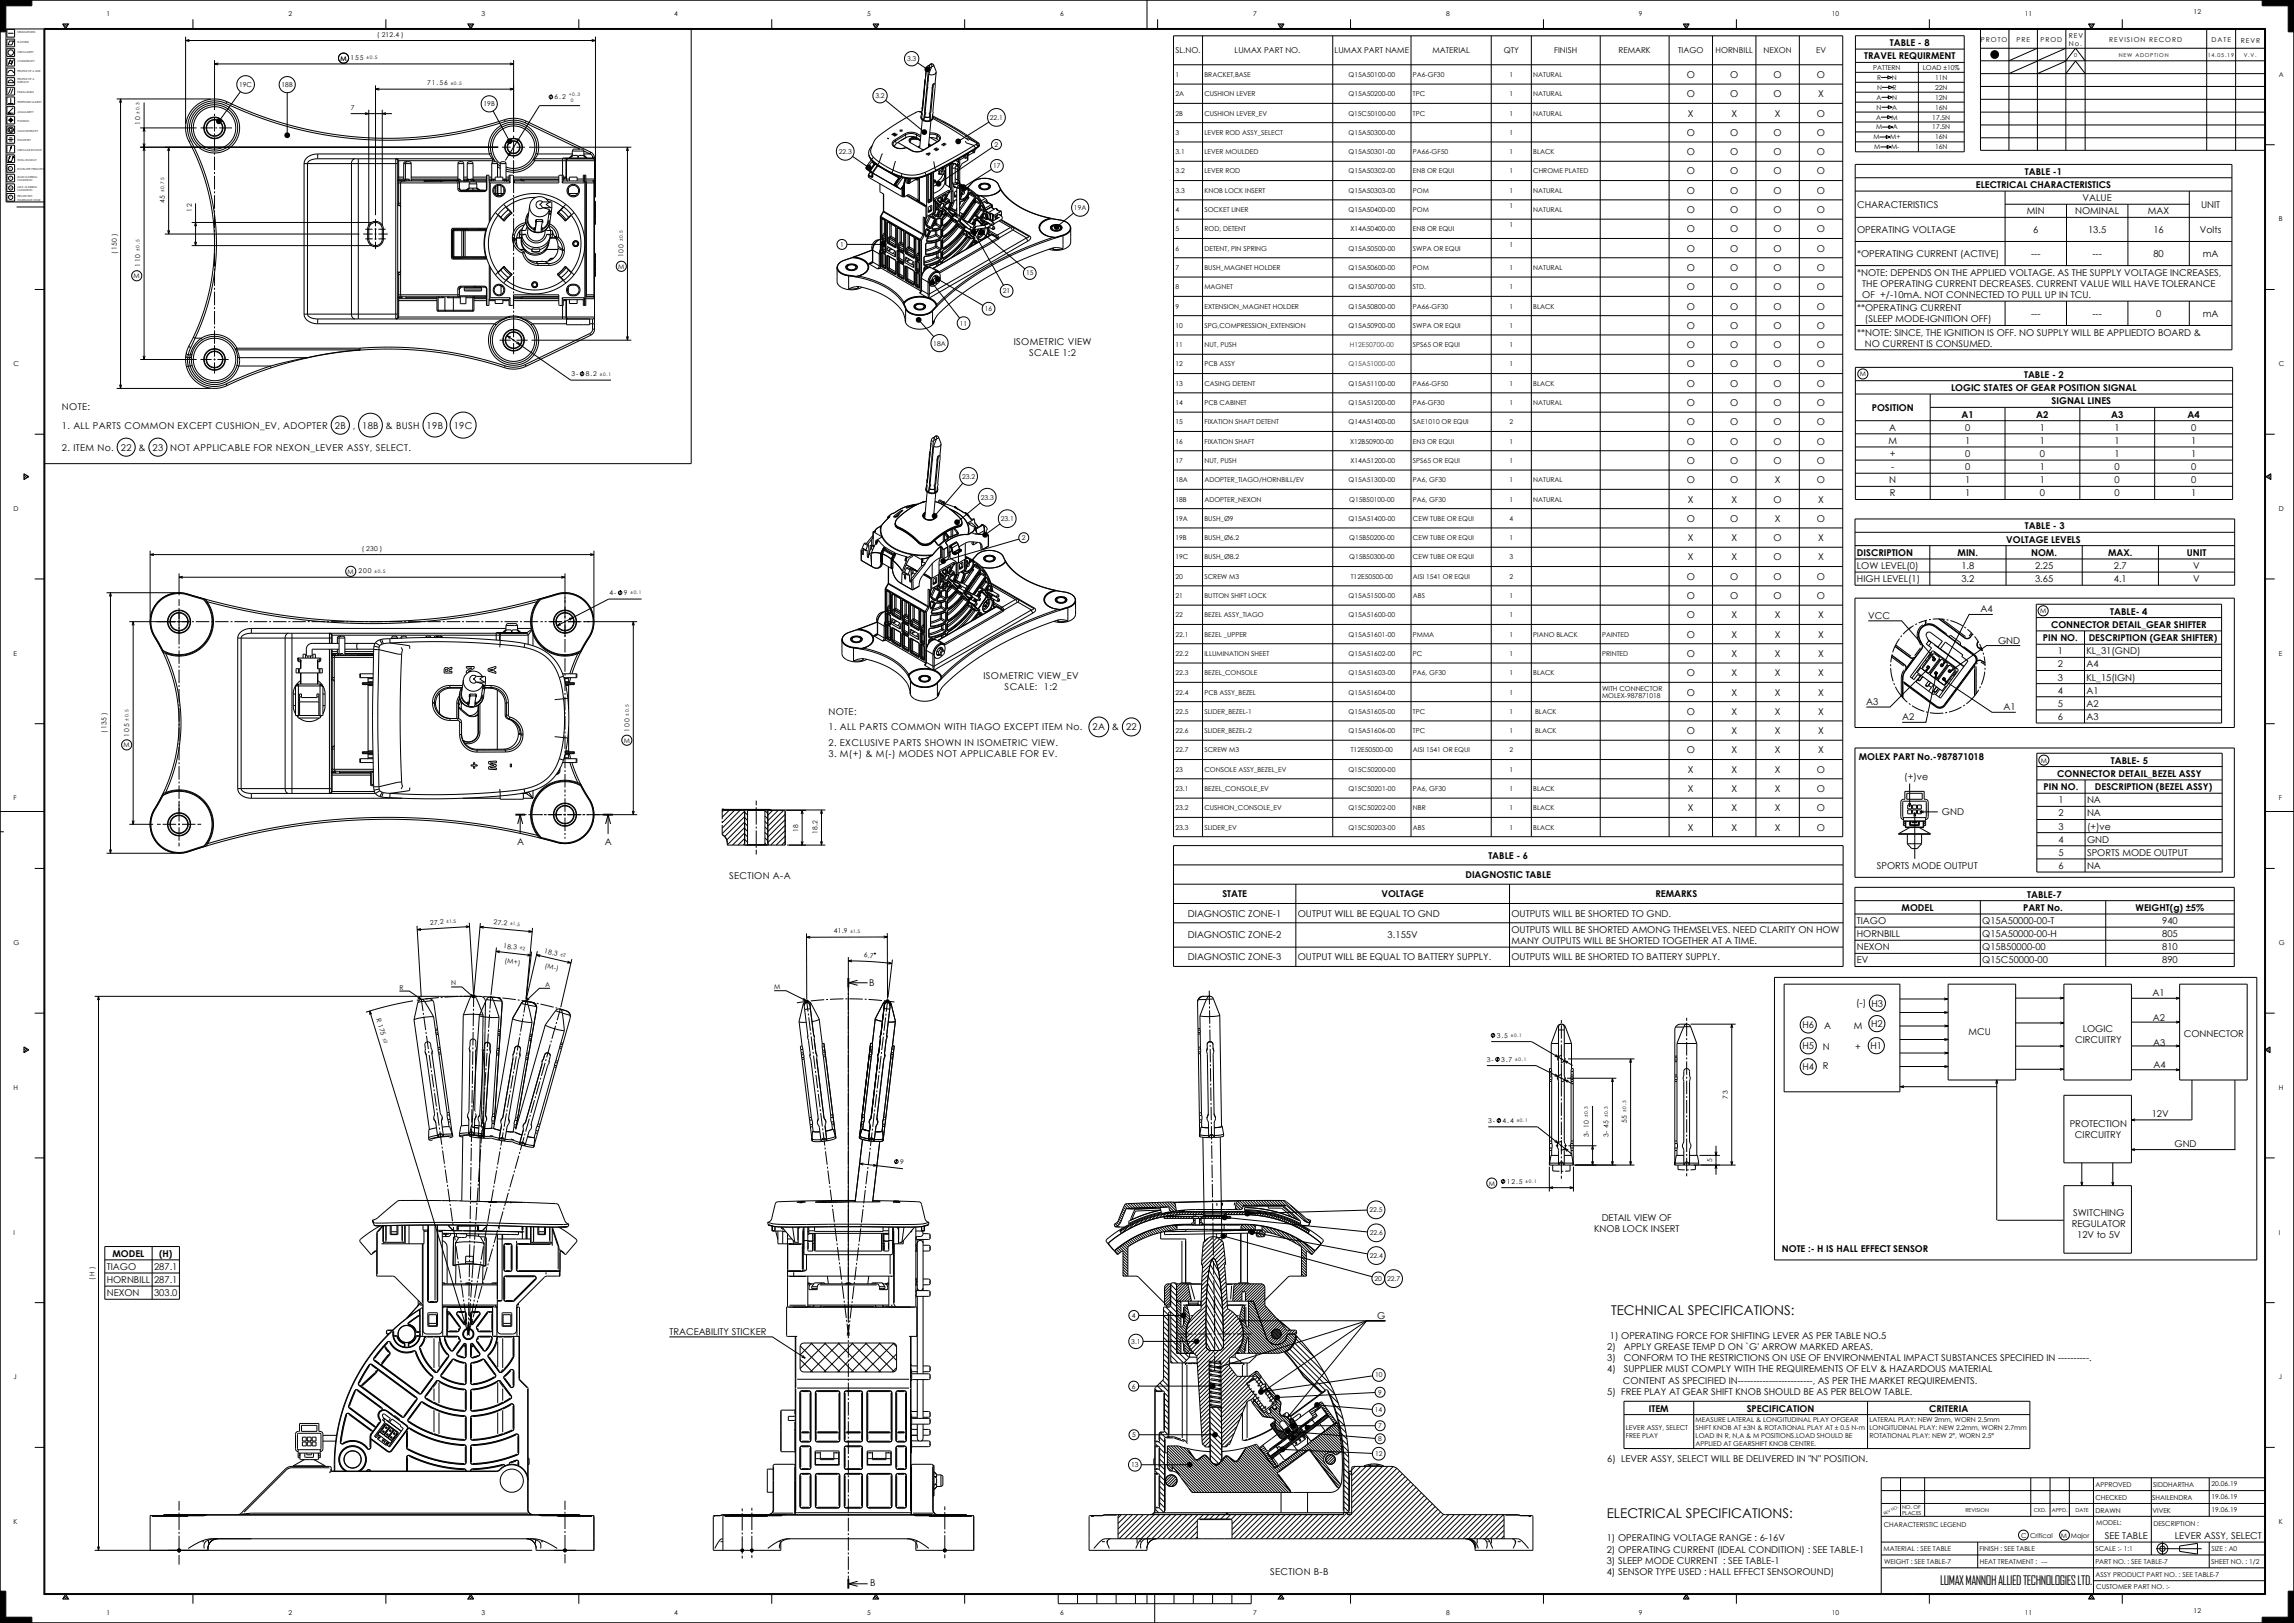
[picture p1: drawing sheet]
<svg xmlns="http://www.w3.org/2000/svg" width="1189mm" height="841mm" viewBox="0 0 1189 841" stroke-linecap="round" stroke-linejoin="round" font-family="sans-serif">
<defs><g id="words">
<g font-size="7">
<text x="835" y="682">TECHNICAL SPECIFICATIONS:</text>
<text x="833" y="787">ELECTRICAL SPECIFICATIONS:</text>
</g>
<text font-size="6.5" x="1006" y="821">LUMAX MANNOH ALLIED TECHNOLOGIES LTD.</text>
<g font-size="4.9">
<text x="980" y="24">TABLE - 8</text>
<text x="966" y="31">TRAVEL REQUIRMENT</text>
<text x="874" y="40">O</text>
<text x="897" y="40">O</text>
<text x="919" y="40">O</text>
<text x="942" y="40">O</text>
<text x="874" y="50">O</text>
<text x="897" y="50">O</text>
<text x="919" y="50">O</text>
<text x="942" y="50">X</text>
<text x="875" y="60">X</text>
<text x="897" y="60">X</text>
<text x="920" y="60">X</text>
<text x="942" y="60">O</text>
<text x="874" y="70">O</text>
<text x="897" y="70">O</text>
<text x="919" y="70">O</text>
<text x="942" y="70">O</text>
<text x="874" y="80">O</text>
<text x="897" y="80">O</text>
<text x="919" y="80">O</text>
<text x="942" y="80">O</text>
<text x="874" y="90">O</text>
<text x="897" y="90">O</text>
<text x="919" y="90">O</text>
<text x="942" y="90">O</text>
<text x="1050" y="91">TABLE -1</text>
<text x="874" y="100">O</text>
<text x="897" y="100">O</text>
<text x="919" y="100">O</text>
<text x="942" y="100">O</text>
<text x="1024" y="97">ELECTRICAL CHARACTERISTICS</text>
<text x="963" y="108">CHARACTERISTICS</text>
<text x="1079" y="104">VALUE</text>
<text x="1141" y="108">UNIT</text>
<text x="874" y="110">O</text>
<text x="897" y="110">O</text>
<text x="919" y="110">O</text>
<text x="942" y="110">O</text>
<text x="1051" y="111">MIN</text>
<text x="1076" y="111">NOMINAL</text>
<text x="1113" y="111">MAX</text>
<text x="874" y="120">O</text>
<text x="897" y="120">O</text>
<text x="919" y="120">O</text>
<text x="942" y="120">O</text>
<text x="963" y="121">OPERATING VOLTAGE</text>
<text x="1054" y="121">6</text>
<text x="1082" y="121">13.5</text>
<text x="1116" y="121">16</text>
<text x="1140" y="121">Volts</text>
<text x="874" y="130">O</text>
<text x="897" y="130">O</text>
<text x="919" y="130">O</text>
<text x="942" y="130">O</text>
<text x="963" y="133">*OPERATING CURRENT (ACTIVE)</text>
<text x="1053" y="133">---</text>
<text x="1085" y="133">---</text>
<text x="1116" y="133">80</text>
<text x="1142" y="133">mA</text>
<text x="874" y="140">O</text>
<text x="897" y="140">O</text>
<text x="919" y="140">O</text>
<text x="942" y="140">O</text>
<text x="963" y="143">*NOTE: DEPENDS ON THE APPLIED VOLTAGE. AS THE SUPPLY VOLTAGE INCREASES,</text>
<text x="965" y="149">THE OPERATING CURRENT DECREASES. CURRENT VALUE WILL HAVE TOLERANCE</text>
<text x="874" y="150">O</text>
<text x="897" y="150">O</text>
<text x="919" y="150">O</text>
<text x="942" y="150">O</text>
<text x="965" y="154">OF +/-10mA. NOT CONNECTED TO PULL UP IN TCU.</text>
<text x="874" y="160">O</text>
<text x="897" y="160">O</text>
<text x="919" y="160">O</text>
<text x="942" y="160">O</text>
<text x="963" y="161">**OPERATING CURRENT</text>
<text x="967" y="167">(SLEEP MODE-IGNITION OFF)</text>
<text x="1053" y="164">---</text>
<text x="1085" y="164">---</text>
<text x="1117" y="164">0</text>
<text x="1142" y="164">mA</text>
<text x="874" y="170">O</text>
<text x="897" y="170">O</text>
<text x="919" y="170">O</text>
<text x="942" y="170">O</text>
<text x="963" y="174">**NOTE: SINCE, THE IGNITION IS OFF. NO SUPPLY WILL BE APPLIEDTO BOARD &amp;</text>
<text x="525" y="179">ISOMETRIC VIEW</text>
<text x="967" y="180">NO CURRENT IS CONSUMED.</text>
<text x="533" y="184">SCALE 1:2</text>
<text x="874" y="180">O</text>
<text x="897" y="180">O</text>
<text x="919" y="180">O</text>
<text x="942" y="180">O</text>
<text x="874" y="190">O</text>
<text x="897" y="190">O</text>
<text x="919" y="190">O</text>
<text x="942" y="190">O</text>
<text x="1049" y="196">TABLE - 2</text>
<text x="874" y="200">O</text>
<text x="897" y="200">O</text>
<text x="919" y="200">O</text>
<text x="942" y="200">O</text>
<text x="1011" y="203">LOGIC STATES OF GEAR POSITION SIGNAL</text>
<text x="1063" y="210">SIGNAL LINES</text>
<text x="32" y="212">NOTE:</text>
<text x="874" y="210">O</text>
<text x="897" y="210">O</text>
<text x="919" y="210">O</text>
<text x="942" y="210">O</text>
<text x="970" y="213">POSITION</text>
<text x="874" y="220">O</text>
<text x="897" y="220">O</text>
<text x="919" y="220">O</text>
<text x="942" y="220">O</text>
<text x="1017" y="216">A1</text>
<text x="1055" y="216">A2</text>
<text x="1094" y="216">A3</text>
<text x="1134" y="216">A4</text>
<text x="32" y="222">1. ALL PARTS COMMON EXCEPT CUSHION_EV, ADOPTER</text>
<text x="174" y="222">2B</text>
<text x="183" y="222">,</text>
<text x="188" y="222">18B</text>
<text x="200" y="222">&amp; BUSH</text>
<text x="221" y="222">19B</text>
<text x="235" y="222">19C</text>
<text x="979" y="223">A</text>
<text x="1018" y="223">0</text>
<text x="1057" y="223">1</text>
<text x="1096" y="223">1</text>
<text x="1136" y="223">0</text>
<text x="32" y="234">2. ITEM No.</text>
<text x="63" y="234">22</text>
<text x="72" y="234">&amp;</text>
<text x="79" y="234">23</text>
<text x="88" y="234">NOT APPLICABLE FOR NEXON_LEVER ASSY, SELECT.</text>
<text x="874" y="230">O</text>
<text x="897" y="230">O</text>
<text x="919" y="230">O</text>
<text x="942" y="230">O</text>
<text x="979" y="230">M</text>
<text x="1018" y="230">1</text>
<text x="1057" y="230">1</text>
<text x="1096" y="230">1</text>
<text x="1136" y="230">1</text>
<text x="980" y="237">+</text>
<text x="1018" y="237">0</text>
<text x="1057" y="237">0</text>
<text x="1096" y="237">1</text>
<text x="1136" y="237">1</text>
<text x="874" y="240">O</text>
<text x="897" y="240">O</text>
<text x="919" y="240">O</text>
<text x="942" y="240">O</text>
<text x="980" y="244">-</text>
<text x="1018" y="244">0</text>
<text x="1057" y="244">1</text>
<text x="1096" y="244">0</text>
<text x="1136" y="244">0</text>
<text x="874" y="250">O</text>
<text x="897" y="250">O</text>
<text x="920" y="250">X</text>
<text x="942" y="250">O</text>
<text x="979" y="250">N</text>
<text x="1018" y="250">1</text>
<text x="1057" y="250">1</text>
<text x="1096" y="250">0</text>
<text x="1136" y="250">0</text>
<text x="980" y="257">R</text>
<text x="1018" y="257">1</text>
<text x="1057" y="257">0</text>
<text x="1096" y="257">0</text>
<text x="1136" y="257">1</text>
<text x="875" y="260">X</text>
<text x="897" y="260">X</text>
<text x="919" y="260">O</text>
<text x="942" y="260">X</text>
<text x="874" y="270">O</text>
<text x="897" y="270">O</text>
<text x="920" y="270">X</text>
<text x="942" y="270">O</text>
<text x="1050" y="274">TABLE - 3</text>
<text x="875" y="280">X</text>
<text x="897" y="280">X</text>
<text x="919" y="280">O</text>
<text x="942" y="280">X</text>
<text x="1040" y="281">VOLTAGE LEVELS</text>
<text x="875" y="290">X</text>
<text x="897" y="290">X</text>
<text x="919" y="290">O</text>
<text x="942" y="290">X</text>
<text x="962" y="288">DISCRIPTION</text>
<text x="1015" y="288">MIN.</text>
<text x="1053" y="288">NOM.</text>
<text x="1093" y="288">MAX.</text>
<text x="1133" y="288">UNIT</text>
<text x="962" y="295">LOW LEVEL(0)</text>
<text x="1017" y="295">1.8</text>
<text x="1055" y="295">2.25</text>
<text x="1096" y="295">2.7</text>
<text x="1137" y="295">V</text>
<text x="874" y="300">O</text>
<text x="897" y="300">O</text>
<text x="919" y="300">O</text>
<text x="942" y="300">O</text>
<text x="962" y="302">HIGH LEVEL(1)</text>
<text x="1017" y="302">3.2</text>
<text x="1055" y="302">3.65</text>
<text x="1096" y="302">4.1</text>
<text x="1137" y="302">V</text>
<text x="874" y="310">O</text>
<text x="897" y="310">O</text>
<text x="919" y="310">O</text>
<text x="942" y="310">O</text>
<text x="1027" y="317">A4</text>
<text x="874" y="320">O</text>
<text x="897" y="320">X</text>
<text x="920" y="320">X</text>
<text x="942" y="320">X</text>
<text x="968" y="321">VCC</text>
<text x="1094" y="318">TABLE- 4</text>
<text x="1063" y="325">CONNECTOR DETAIL_GEAR SHIFTER</text>
<text x="874" y="330">O</text>
<text x="897" y="330">X</text>
<text x="920" y="330">X</text>
<text x="942" y="330">X</text>
<text x="1036" y="333">GND</text>
<text x="1059" y="332">PIN NO.</text>
<text x="1083" y="332">DESCRIPTION (GEAR SHIFTER)</text>
<text x="874" y="340">O</text>
<text x="897" y="340">X</text>
<text x="920" y="340">X</text>
<text x="942" y="340">X</text>
<text x="1067" y="339">1</text>
<text x="1081" y="339">KL_31(GND)</text>
<text x="1067" y="346">2</text>
<text x="1081" y="346">A4</text>
<text x="510" y="352">ISOMETRIC VIEW_EV</text>
<text x="874" y="350">O</text>
<text x="897" y="350">X</text>
<text x="920" y="350">X</text>
<text x="942" y="350">X</text>
<text x="1067" y="353">3</text>
<text x="1081" y="353">KL_15(IGN)</text>
<text x="521" y="358">SCALE: 1:2</text>
<text x="1067" y="359">4</text>
<text x="1081" y="359">A1</text>
<text x="874" y="360">O</text>
<text x="897" y="360">X</text>
<text x="920" y="360">X</text>
<text x="942" y="360">X</text>
<text x="967" y="365">A3</text>
<text x="429" y="370">NOTE:</text>
<text x="874" y="370">O</text>
<text x="897" y="370">X</text>
<text x="920" y="370">X</text>
<text x="942" y="370">X</text>
<text x="1038" y="368">A1</text>
<text x="1067" y="366">5</text>
<text x="1081" y="366">A2</text>
<text x="986" y="373">A2</text>
<text x="1067" y="373">6</text>
<text x="1081" y="373">A3</text>
<text x="429" y="379">1. ALL PARTS COMMON WITH TIAGO EXCEPT ITEM No.</text>
<text x="566" y="379">2A</text>
<text x="576" y="379">&amp;</text>
<text x="584" y="379">22</text>
<text x="874" y="380">O</text>
<text x="897" y="380">X</text>
<text x="920" y="380">X</text>
<text x="942" y="380">X</text>
<text x="429" y="387">2. EXCLUSIVE PARTS SHOWN IN ISOMETRIC VIEW.</text>
<text x="429" y="392">3. M(+) &amp; M(-) MODES NOT APPLICABLE FOR EV.</text>
<text x="874" y="390">O</text>
<text x="897" y="390">X</text>
<text x="920" y="390">X</text>
<text x="942" y="390">X</text>
<text x="963" y="394">MOLEX PART No.-987871018</text>
<text x="1094" y="396">TABLE- 5</text>
<text x="875" y="400">X</text>
<text x="897" y="400">X</text>
<text x="920" y="400">X</text>
<text x="942" y="400">O</text>
<text x="987" y="404">(+)ve</text>
<text x="1066" y="403">CONNECTOR DETAIL_BEZEL ASSY</text>
<text x="875" y="410">X</text>
<text x="897" y="410">X</text>
<text x="920" y="410">X</text>
<text x="942" y="410">O</text>
<text x="1059" y="409">PIN NO.</text>
<text x="1086" y="409">DESCRIPTION (BEZEL ASSY)</text>
<text x="1067" y="416">1</text>
<text x="1082" y="416">NA</text>
<text x="875" y="420">X</text>
<text x="897" y="420">X</text>
<text x="920" y="420">X</text>
<text x="942" y="420">O</text>
<text x="1006" y="422">GND</text>
<text x="1067" y="423">2</text>
<text x="1082" y="423">NA</text>
<text x="875" y="430">X</text>
<text x="897" y="430">X</text>
<text x="920" y="430">X</text>
<text x="942" y="430">O</text>
<text x="1067" y="430">3</text>
<text x="1082" y="430">(+)ve</text>
<text x="314" y="438">A</text>
<text x="1067" y="437">4</text>
<text x="1082" y="437">GND</text>
<text x="268" y="438">A</text>
<text x="1067" y="443">5</text>
<text x="1082" y="443">SPORTS MODE OUTPUT</text>
<text x="771" y="445">TABLE - 6</text>
<text x="378" y="455">SECTION A-A</text>
<text x="760" y="455">DIAGNOSTIC TABLE</text>
<text x="973" y="450">SPORTS MODE OUTPUT</text>
<text x="1067" y="450">6</text>
<text x="1082" y="450">NA</text>
<text x="634" y="465">STATE</text>
<text x="716" y="465">VOLTAGE</text>
<text x="858" y="465">REMARKS</text>
<text x="1051" y="465">TABLE-7</text>
<text x="986" y="472">MODEL</text>
<text x="1049" y="472">PART No.</text>
<text x="1107" y="472">WEIGHT(g) ±5%</text>
<text x="616" y="475">DIAGNOSTIC ZONE-1</text>
<text x="673" y="475">OUTPUT WILL BE EQUAL TO GND</text>
<text x="783" y="475">OUTPUTS WILL BE SHORTED TO GND.</text>
<text x="962" y="479">TIAGO</text>
<text x="1027" y="479">Q15A50000-00-T</text>
<text x="1121" y="479">940</text>
<text x="783" y="483">OUTPUTS WILL BE SHORTED AMONG THEMSELVES. NEED CLARITY ON HOW</text>
<text x="962" y="486">HORNBILL</text>
<text x="1027" y="486">Q15A50000-00-H</text>
<text x="1121" y="486">805</text>
<text x="616" y="486">DIAGNOSTIC ZONE-2</text>
<text x="719" y="486">3.155V</text>
<text x="783" y="489">MANY OUTPUTS WILL BE SHORTED TOGETHER AT A TIME.</text>
<text x="616" y="498">DIAGNOSTIC ZONE-3</text>
<text x="673" y="498">OUTPUT WILL BE EQUAL TO BATTERY SUPPLY.</text>
<text x="783" y="498">OUTPUTS WILL BE SHORTED TO BATTERY SUPPLY.</text>
<text x="962" y="492">NEXON</text>
<text x="1027" y="492">Q15B50000-00</text>
<text x="1121" y="492">810</text>
<text x="962" y="499">EV</text>
<text x="1027" y="499">Q15C50000-00</text>
<text x="1121" y="499">890</text>
<text x="451" y="511">B</text>
<text x="962" y="521">(-) H3</text>
<text x="1116" y="516">A1</text>
<text x="934" y="533">H6</text>
<text x="945" y="533">A</text>
<text x="961" y="533">M</text>
<text x="970" y="532">H2</text>
<text x="1116" y="529">A2</text>
<text x="1020" y="537">MCU</text>
<text x="1080" y="535">LOGIC</text>
<text x="1132" y="537">CONNECTOR</text>
<text x="934" y="544">H5</text>
<text x="945" y="544">N</text>
<text x="961" y="544">+</text>
<text x="969" y="544">H1</text>
<text x="1076" y="541">CIRCUITRY</text>
<text x="1116" y="542">A3</text>
<text x="934" y="555">H4</text>
<text x="945" y="554">R</text>
<text x="1116" y="554">A4</text>
<text x="1115" y="579">12V</text>
<text x="1073" y="584">PROTECTION</text>
<text x="1075" y="590">CIRCUITRY</text>
<text x="1127" y="594">GND</text>
<text x="1075" y="630">SWITCHING</text>
<text x="830" y="633">DETAIL VIEW OF</text>
<text x="1074" y="636">REGULATOR</text>
<text x="826" y="638">KNOB LOCK INSERT</text>
<text x="1077" y="642">12V to 5V</text>
<text x="58" y="651">MODEL</text>
<text x="82" y="651">(H)</text>
<text x="924" y="649">NOTE :- H IS HALL EFFECT SENSOR</text>
<text x="55" y="658">TIAGO</text>
<text x="80" y="658">287.1</text>
<text x="55" y="665">HORNBILL</text>
<text x="80" y="665">287.1</text>
<text x="55" y="672">NEXON</text>
<text x="80" y="672">303.0</text>
<text x="714" y="683">G</text>
<text x="347" y="692">TRACEABILITY STICKER</text>
<text x="834" y="694">1) OPERATING FORCE FOR SHIFTING LEVER AS PER TABLE NO.5</text>
<text x="833" y="700">2)</text>
<text x="842" y="700">APPLY GREASE TEMP D ON `G' ARROW MARKED AREAS.</text>
<text x="833" y="705">3)</text>
<text x="842" y="705">CONFORM TO THE RESTRICTIONS ON USE OF ENVIRONMENTAL IMPACT SUBSTANCES SPECIFIED IN ----------.</text>
<text x="833" y="711">4)</text>
<text x="842" y="711">SUPPLIER MUST COMPLY WITH THE REQUIREMENTS OF ELV &amp; HAZARDOUS MATERIAL</text>
<text x="841" y="717">CONTENT AS SPECIFIED IN------------------------, AS PER THE MARKET REQUIREMENTS.</text>
<text x="833" y="723">5) FREE PLAY AT GEAR SHIFT KNOB SHOULD BE AS PER BELOW TABLE.</text>
<text x="855" y="731">ITEM</text>
<text x="905" y="731">SPECIFICATION</text>
<text x="1000" y="731">CRITERIA</text>
<text x="833" y="758">6) LEVER ASSY, SELECT WILL BE DELIVERED IN &quot;N&quot; POSITION.</text>
<text x="1091" y="798">SEE TABLE</text>
<text x="1127" y="797">LEVER ASSY, SELECT</text>
<text x="833" y="799">1) OPERATING VOLTAGE RANGE : 6-16V</text>
<text x="833" y="804">2) OPERATING CURRENT (IDEAL CONDITION) : SEE TABLE-1</text>
<text x="833" y="810">3) SLEEP MODE CURRENT : SEE TABLE-1</text>
<text x="658" y="816">SECTION B-B</text>
<text x="833" y="816">4) SENSOR TYPE USED : HALL EFFECT SENSOROUND)</text>
<text x="451" y="822">B</text>
</g>
<g font-size="4.2">
<text x="609" y="28">SL.NO.</text>
<text x="640" y="28">LUMAX PART NO.</text>
<text x="692" y="28">LUMAX PART NAME</text>
<text x="742" y="28">MATERIAL</text>
<text x="779" y="28">QTY</text>
<text x="806" y="28">FINISH</text>
<text x="839" y="28">REMARK</text>
<text x="870" y="28">TIAGO</text>
<text x="889" y="28">HORNBILL</text>
<text x="914" y="28">NEXON</text>
<text x="941" y="28">EV</text>
</g>
<g font-size="3.5">
<text x="55" y="8">1</text>
<text x="149" y="8">2</text>
<text x="249" y="8">3</text>
<text x="349" y="8">4</text>
<text x="449" y="8">5</text>
<text x="549" y="8">6</text>
<text x="649" y="8">7</text>
<text x="749" y="8">8</text>
<text x="849" y="8">9</text>
<text x="949" y="8">10</text>
<text x="1049" y="8">11</text>
<text x="1137" y="7">12</text>
<text x="196" y="19">( 212.4 )</text>
<text x="1027" y="22">PROTO</text>
<text x="1045" y="22">PRE</text>
<text x="1058" y="22">PROD</text>
<text x="1072" y="20">REV</text>
<text x="1072" y="24">No.</text>
<text x="1093" y="22">REVISION RECORD</text>
<text x="1146" y="22">DATE</text>
<text x="1162" y="22">REVR</text>
<text x="176" y="31">M 155</text>
<text x="470" y="32">3.3</text>
<text x="609" y="40">1</text>
<text x="624" y="40">BRACKET,BASE</text>
<text x="699" y="40">Q15A50100-00</text>
<text x="732" y="40">PA6-GF30</text>
<text x="782" y="40">1</text>
<text x="795" y="40">NATURAL</text>
<text x="971" y="36">PATTERN</text>
<text x="973" y="41">R</text>
<text x="981" y="41">N</text>
<text x="997" y="36">LOAD ±10%</text>
<text x="1003" y="41">11N</text>
<text x="1181" y="40">A</text>
<text x="124" y="45">19C</text>
<text x="146" y="45">18B</text>
<text x="221" y="44">71.56</text>
<text x="973" y="47">N</text>
<text x="981" y="47">R</text>
<text x="1003" y="47">22N</text>
<text x="287" y="51">6.2</text>
<text x="454" y="51">3.2</text>
<text x="609" y="50">2A</text>
<text x="624" y="50">CUSHION LEVER</text>
<text x="699" y="50">Q15A50200-00</text>
<text x="732" y="50">TPC</text>
<text x="782" y="50">1</text>
<text x="795" y="50">NATURAL</text>
<text x="973" y="52">A</text>
<text x="981" y="52">N</text>
<text x="1003" y="52">12N</text>
<text x="182" y="57">7</text>
<text x="251" y="55">19B</text>
<text x="609" y="60">2B</text>
<text x="624" y="60">CUSHION LEVER_EV</text>
<text x="699" y="60">Q15C50100-00</text>
<text x="732" y="60">TPC</text>
<text x="782" y="60">1</text>
<text x="795" y="60">NATURAL</text>
<text x="973" y="57">N</text>
<text x="981" y="57">A</text>
<text x="1003" y="57">16N</text>
<text x="73" y="65" transform="rotate(-90 73 65)">10</text>
<text x="513" y="62">22.1</text>
<text x="972" y="62">A</text>
<text x="980" y="62">M</text>
<text x="1002" y="62">17.5N</text>
<text x="609" y="70">3</text>
<text x="624" y="70">LEVER ROD ASSY_SELECT</text>
<text x="699" y="70">Q15A50300-00</text>
<text x="782" y="70">1</text>
<text x="972" y="67">M</text>
<text x="981" y="67">A</text>
<text x="1002" y="67">17.5N</text>
<text x="516" y="76">2</text>
<text x="971" y="72">M</text>
<text x="971" y="77">M</text>
<text x="980" y="72">M+</text>
<text x="980" y="77">M-</text>
<text x="1003" y="72">16N</text>
<text x="1003" y="77">16N</text>
<text x="435" y="80">22.3</text>
<text x="609" y="80">3.1</text>
<text x="624" y="80">LEVER MOULDED</text>
<text x="699" y="80">Q15A50301-00</text>
<text x="732" y="80">PA66-GF50</text>
<text x="782" y="80">1</text>
<text x="795" y="80">BLACK</text>
<text x="515" y="87">17</text>
<text x="609" y="90">3.2</text>
<text x="624" y="90">LEVER ROD</text>
<text x="699" y="90">Q15A50302-00</text>
<text x="732" y="90">EN8 OR EQUI</text>
<text x="782" y="90">1</text>
<text x="795" y="90">CHROME PLATED</text>
<text x="609" y="100">3.3</text>
<text x="624" y="100">KNOB LOCK INSERT</text>
<text x="699" y="100">Q15A50303-00</text>
<text x="732" y="100">POM</text>
<text x="782" y="100">1</text>
<text x="795" y="100">NATURAL</text>
<text x="85" y="105" transform="rotate(-90 85 105)">45</text>
<text x="782" y="108">1</text>
<text x="99" y="110" transform="rotate(-90 99 110)">12</text>
<text x="557" y="109">19A</text>
<text x="609" y="110">4</text>
<text x="624" y="110">SOCKET LINER</text>
<text x="699" y="110">Q15A50400-00</text>
<text x="732" y="110">POM</text>
<text x="795" y="110">NATURAL</text>
<text x="609" y="120">5</text>
<text x="624" y="120">ROD, DETENT</text>
<text x="700" y="120">X14A50400-00</text>
<text x="732" y="120">EN8 OR EQUI</text>
<text x="782" y="118">1</text>
<text x="1181" y="115">B</text>
<text x="60" y="132" transform="rotate(-90 60 132)">( 150 )</text>
<text x="435" y="128">1</text>
<text x="609" y="130">6</text>
<text x="624" y="130">DETENT, PIN SPRING</text>
<text x="699" y="130">Q15A50500-00</text>
<text x="732" y="130">SWPA OR EQUI</text>
<text x="782" y="128">1</text>
<text x="323" y="133" transform="rotate(-90 323 133)">100</text>
<text x="73" y="138" transform="rotate(-90 73 138)">110</text>
<text x="320" y="139">M</text>
<text x="532" y="143">15</text>
<text x="609" y="140">7</text>
<text x="624" y="140">BUSH_MAGNET HOLDER</text>
<text x="699" y="140">Q15A50600-00</text>
<text x="732" y="140">POM</text>
<text x="782" y="140">1</text>
<text x="795" y="140">NATURAL</text>
<text x="69" y="144">M</text>
<text x="609" y="150">8</text>
<text x="624" y="150">MAGNET</text>
<text x="699" y="150">Q15A50700-00</text>
<text x="732" y="150">STD.</text>
<text x="782" y="150">1</text>
<text x="520" y="152">21</text>
<text x="510" y="161">16</text>
<text x="609" y="160">9</text>
<text x="624" y="160">EXTENSION_MAGNET HOLDER</text>
<text x="699" y="160">Q15A50800-00</text>
<text x="732" y="160">PA66-GF30</text>
<text x="782" y="160">1</text>
<text x="795" y="160">BLACK</text>
<text x="498" y="169">11</text>
<text x="609" y="170">10</text>
<text x="624" y="170">SPG,COMPRESSION_EXTENSION</text>
<text x="699" y="170">Q15A50900-00</text>
<text x="732" y="170">SWPA OR EQUI</text>
<text x="782" y="170">1</text>
<text x="484" y="179">18A</text>
<text x="609" y="180">11</text>
<text x="624" y="180">NUT, PUSH</text>
<text x="732" y="180">SPS65 OR EQUI</text>
<text x="782" y="180">1</text>
<text x="7" y="190">C</text>
<text x="609" y="190">12</text>
<text x="624" y="190">PCB ASSY</text>
<text x="782" y="190">1</text>
<text x="1181" y="190">C</text>
<text x="296" y="195">3-</text>
<text x="304" y="195">8.2</text>
<text x="964" y="195">M</text>
<text x="609" y="200">13</text>
<text x="624" y="200">CASING DETENT</text>
<text x="699" y="200">Q15A51100-00</text>
<text x="732" y="200">PA66-GF50</text>
<text x="782" y="200">1</text>
<text x="795" y="200">BLACK</text>
<text x="609" y="210">14</text>
<text x="624" y="210">PCB CABINET</text>
<text x="699" y="210">Q15A51200-00</text>
<text x="732" y="210">PA6-GF30</text>
<text x="782" y="210">1</text>
<text x="795" y="210">NATURAL</text>
<text x="609" y="220">15</text>
<text x="624" y="220">FIXATION SHAFT DETENT</text>
<text x="699" y="220">Q14A51400-00</text>
<text x="732" y="220">SAE1010 OR EQUI</text>
<text x="782" y="220">2</text>
<text x="609" y="230">16</text>
<text x="624" y="230">FIXATION SHAFT</text>
<text x="700" y="230">X12B50900-00</text>
<text x="732" y="230">EN3 OR EQUI</text>
<text x="782" y="230">1</text>
<text x="609" y="240">17</text>
<text x="624" y="240">NUT, PUSH</text>
<text x="700" y="240">X14A51200-00</text>
<text x="732" y="240">SPS65 OR EQUI</text>
<text x="782" y="240">1</text>
<text x="499" y="248">23.2</text>
<text x="609" y="250">18A</text>
<text x="624" y="250">ADOPTER_TIAGO/HORNBILL/EV</text>
<text x="699" y="250">Q15A51300-00</text>
<text x="732" y="250">PA6, GF30</text>
<text x="782" y="250">1</text>
<text x="795" y="250">NATURAL</text>
<text x="508" y="259">23.3</text>
<text x="609" y="260">18B</text>
<text x="624" y="260">ADOPTER_NEXON</text>
<text x="699" y="260">Q15B50100-00</text>
<text x="732" y="260">PA6, GF30</text>
<text x="782" y="260">1</text>
<text x="795" y="260">NATURAL</text>
<text x="7" y="265">D</text>
<text x="609" y="270">19A</text>
<text x="624" y="270">BUSH_Ø9</text>
<text x="699" y="270">Q15A51400-00</text>
<text x="732" y="270">CEW TUBE OR EQUI</text>
<text x="782" y="270">4</text>
<text x="1181" y="265">D</text>
<text x="519" y="270">23.1</text>
<text x="530" y="280">2</text>
<text x="609" y="280">19B</text>
<text x="624" y="280">BUSH_Ø6.2</text>
<text x="699" y="280">Q15B50200-00</text>
<text x="732" y="280">CEW TUBE OR EQUI</text>
<text x="782" y="280">1</text>
<text x="188" y="285">( 230 )</text>
<text x="609" y="290">19C</text>
<text x="624" y="290">BUSH_Ø8.2</text>
<text x="699" y="290">Q15B50300-00</text>
<text x="732" y="290">CEW TUBE OR EQUI</text>
<text x="782" y="290">3</text>
<text x="180" y="297">M 200</text>
<text x="609" y="300">20</text>
<text x="624" y="300">SCREW M3</text>
<text x="700" y="300">T12E50500-00</text>
<text x="732" y="300">AISI 1541 OR EQUI</text>
<text x="782" y="300">2</text>
<text x="316" y="308">4-</text>
<text x="323" y="308">9</text>
<text x="609" y="310">21</text>
<text x="624" y="310">BUTTON SHIFT LOCK</text>
<text x="699" y="310">Q15A51500-00</text>
<text x="732" y="310">ABS</text>
<text x="782" y="310">1</text>
<text x="1057" y="318">M</text>
<text x="609" y="320">22</text>
<text x="624" y="320">BEZEL ASSY_TIAGO</text>
<text x="699" y="320">Q15A51600-00</text>
<text x="782" y="320">1</text>
<text x="609" y="330">22.1</text>
<text x="624" y="330">BEZEL _UPPER</text>
<text x="699" y="330">Q15A51601-00</text>
<text x="732" y="330">PMMA</text>
<text x="782" y="330">1</text>
<text x="795" y="330">PIANO BLACK</text>
<text x="830" y="330">PAINTED</text>
<text x="7" y="340">E</text>
<text x="609" y="340">22.2</text>
<text x="624" y="340">ILLUMINATION SHEET</text>
<text x="699" y="340">Q15A51602-00</text>
<text x="732" y="340">PC</text>
<text x="782" y="340">1</text>
<text x="830" y="340">PRINTED</text>
<text x="1181" y="340">E</text>
<text x="609" y="350">22.3</text>
<text x="624" y="350">BEZEL_CONSOLE</text>
<text x="699" y="350">Q15A51603-00</text>
<text x="732" y="350">PA6, GF30</text>
<text x="782" y="350">1</text>
<text x="795" y="350">BLACK</text>
<text x="609" y="360">22.4</text>
<text x="624" y="360">PCB ASSY_BEZEL</text>
<text x="699" y="360">Q15A51604-00</text>
<text x="782" y="360">1</text>
<text x="830" y="358">WITH CONNECTOR</text>
<text x="830" y="362">MOLEX-987871018</text>
<text x="609" y="370">22.5</text>
<text x="624" y="370">SLIDER_BEZEL-1</text>
<text x="699" y="370">Q15A51605-00</text>
<text x="732" y="370">TPC</text>
<text x="782" y="370">1</text>
<text x="796" y="370">BLACK</text>
<text x="55" y="380" transform="rotate(-90 55 380)">( 135 )</text>
<text x="67" y="382" transform="rotate(-90 67 382)">105</text>
<text x="326" y="379" transform="rotate(-90 326 379)">100</text>
<text x="609" y="380">22.6</text>
<text x="624" y="380">SLIDER_BEZEL-2</text>
<text x="699" y="380">Q15A51606-00</text>
<text x="732" y="380">TPC</text>
<text x="782" y="380">1</text>
<text x="796" y="380">BLACK</text>
<text x="64" y="387">M</text>
<text x="323" y="385">M</text>
<text x="609" y="390">22.7</text>
<text x="624" y="390">SCREW M3</text>
<text x="700" y="390">T12E50500-00</text>
<text x="732" y="390">AISI 1541 OR EQUI</text>
<text x="782" y="390">2</text>
<text x="1058" y="395">M</text>
<text x="609" y="400">23</text>
<text x="624" y="400">CONSOLE ASSY_BEZEL_EV</text>
<text x="699" y="400">Q15C50200-00</text>
<text x="782" y="400">1</text>
<text x="609" y="410">23.1</text>
<text x="624" y="410">BEZEL_CONSOLE_EV</text>
<text x="699" y="410">Q15C50201-00</text>
<text x="732" y="410">PA6, GF30</text>
<text x="782" y="410">1</text>
<text x="795" y="410">BLACK</text>
<text x="7" y="415">F</text>
<text x="609" y="420">23.2</text>
<text x="624" y="420">CUSHION_CONSOLE_EV</text>
<text x="699" y="420">Q15C50202-00</text>
<text x="732" y="420">NBR</text>
<text x="782" y="420">1</text>
<text x="795" y="420">BLACK</text>
<text x="1181" y="415">F</text>
<text x="414" y="431" transform="rotate(-90 414 431)">18</text>
<text x="609" y="430">23.3</text>
<text x="624" y="430">SLIDER_EV</text>
<text x="699" y="430">Q15C50203-00</text>
<text x="732" y="430">ABS</text>
<text x="782" y="430">1</text>
<text x="795" y="430">BLACK</text>
<text x="424" y="432" transform="rotate(-90 424 432)">18.2</text>
<text x="223" y="479" transform="rotate(-3 223 479)">27.2</text>
<text x="256" y="479" transform="rotate(5 256 479)">27.2</text>
<text x="432" y="484">41.9</text>
<text x="7" y="490">G</text>
<text x="261" y="491" transform="rotate(6 261 491)">18.3</text>
<text x="1181" y="490">G</text>
<text x="282" y="494" transform="rotate(13 282 494)">18.3</text>
<text x="448" y="496" transform="rotate(3 448 496)">6.7</text>
<text x="261" y="499" transform="rotate(6 261 499)">(M+)</text>
<text x="282" y="501" transform="rotate(13 282 501)">(M-)</text>
<text x="207" y="513">R</text>
<text x="234" y="511">N</text>
<text x="283" y="511">A</text>
<text x="401" y="513">M</text>
<text x="195" y="528" transform="rotate(73 195 528)">R 175</text>
<text x="776" y="538">3.5</text>
<text x="771" y="550">3-</text>
<text x="778" y="550">3.7</text>
<text x="7" y="565">H</text>
<text x="896" y="569" transform="rotate(-90 896 569)">73</text>
<text x="1181" y="565">H</text>
<text x="771" y="582">3-</text>
<text x="779" y="582">4.4</text>
<text x="843" y="582" transform="rotate(-90 843 582)">55</text>
<text x="823" y="589" transform="rotate(-90 823 589)">3- 10</text>
<text x="834" y="589" transform="rotate(-90 834 589)">3- 45</text>
<text x="466" y="603" transform="rotate(7 466 603)">9</text>
<text x="887" y="602" transform="rotate(-90 887 602)">5</text>
<text x="772" y="614">M</text>
<text x="781" y="613">12.5</text>
<text x="710" y="628">22.5</text>
<text x="7" y="640">I</text>
<text x="710" y="640">22.6</text>
<text x="1181" y="640">I</text>
<text x="710" y="652">22.4</text>
<text x="49" y="663" transform="rotate(-90 49 663)">( H )</text>
<text x="712" y="664">20</text>
<text x="719" y="664">22.7</text>
<text x="587" y="683">4</text>
<text x="586" y="696">3.1</text>
<text x="713" y="714">10</text>
<text x="7" y="715">J</text>
<text x="587" y="720">6</text>
<text x="1181" y="715">J</text>
<text x="714" y="723">9</text>
<text x="713" y="732">14</text>
<text x="879" y="737">MEASURE LATERAL &amp; LONGITUDINAL PLAY OFGEAR</text>
<text x="969" y="737">LATERAL PLAY: NEW 2mm, WORN 2.5mm</text>
<text x="714" y="740">7</text>
<text x="843" y="741">LEVER ASSY, SELECT</text>
<text x="879" y="741">SHIFT KNOB AT ±3N &amp; ROTATIONAL PLAY AT ± 0.5 N-m</text>
<text x="969" y="741">LONGITUDINAL PLAY: NEW 2.2mm, WORN 2.7mm</text>
<text x="587" y="745">5</text>
<text x="714" y="747">8</text>
<text x="843" y="745">FREE PLAY</text>
<text x="879" y="745">LOAD IN R, N,A &amp; M POSITIONS.LOAD SHOULD BE</text>
<text x="879" y="749">APPLIED AT GEARSHIFT KNOB CENTRE.</text>
<text x="969" y="745">ROTATIONAL PLAY: NEW 2°, WORN 2.5°</text>
<text x="713" y="755">12</text>
<text x="586" y="760">13</text>
<text x="1086" y="770">APPROVED</text>
<text x="1116" y="770">SIDDHARTHA</text>
<text x="1146" y="770">20.06.19</text>
<text x="1086" y="777">CHECKED</text>
<text x="1116" y="777">SHAILENDRA</text>
<text x="1146" y="777">19.06.19</text>
<text x="1086" y="784">DRAWN</text>
<text x="1116" y="784">VIVEK</text>
<text x="1146" y="784">19.06.19</text>
<text x="7" y="790">K</text>
<text x="976" y="791">CHARACTERISTIC LEGEND</text>
<text x="1087" y="790">MODEL:</text>
<text x="1116" y="790">DESCRIPTION :</text>
<text x="1181" y="790">K</text>
<text x="1048" y="797">C Critical</text>
<text x="1068" y="797">M Major</text>
<text x="976" y="804">MATERIAL : SEE TABLE</text>
<text x="1026" y="804">FINISH : SEE TABLE</text>
<text x="1086" y="804">SCALE :- 1:1</text>
<text x="1146" y="804">SIZE : A0</text>
<text x="977" y="811">WEIGHT : SEE TABLE-7</text>
<text x="1026" y="810">HEAT TREATMENT : ---</text>
<text x="1086" y="810">PART NO. : SEE TABLE-7</text>
<text x="1146" y="810">SHEET NO. : 1/2</text>
<text x="1086" y="817">ASSY PRODUCT PART NO. : SEE TABLE-7</text>
<text x="1087" y="823">CUSTOMER PART NO. :-</text>
<text x="55" y="837">1</text>
<text x="149" y="837">2</text>
<text x="249" y="837">3</text>
<text x="349" y="837">4</text>
<text x="449" y="837">5</text>
<text x="549" y="837">6</text>
<text x="649" y="837">7</text>
<text x="749" y="837">8</text>
<text x="849" y="837">9</text>
<text x="949" y="837">10</text>
<text x="1049" y="837">11</text>
<text x="1137" y="836">12</text>
</g>
<g font-size="3.5" fill="#373737">
<text x="700" y="180">H12E50700-00</text>
<text x="699" y="190">Q15A51000-00</text>
</g>
<g font-size="2.8">
<text x="1075" y="30">0</text>
<text x="1098" y="29">NEW ADOPTION</text>
<text x="1144" y="30">14.05.19</text>
<text x="1163" y="29">V.V.</text>
<text x="986" y="782">NO. OF</text>
<text x="986" y="785">PLACES</text>
<text x="1019" y="783">REVISION</text>
<text x="1054" y="783">CKD.</text>
<text x="1063" y="784">APPD.</text>
<text x="1076" y="784">DATE</text>
</g>
<g font-size="2.4">
<text x="190" y="31">±0.5</text>
<text x="234" y="44">±0.5</text>
<text x="295" y="49">+0.3</text>
<text x="296" y="53">0</text>
<text x="72" y="59" transform="rotate(-90 72 59)">±0.3</text>
<text x="85" y="100" transform="rotate(-90 85 100)">±0.75</text>
<text x="323" y="125" transform="rotate(-90 323 125)">±0.5</text>
<text x="72" y="130" transform="rotate(-90 72 130)">±0.5</text>
<text x="311" y="195">±0.1</text>
<text x="194" y="297">±0.5</text>
<text x="327" y="308">±0.1</text>
<text x="326" y="371" transform="rotate(-90 326 371)">±0.5</text>
<text x="67" y="373" transform="rotate(-90 67 373)">±0.5</text>
<text x="231" y="478" transform="rotate(-3 231 478)">±1.5</text>
<text x="264" y="479" transform="rotate(5 264 479)">±1.5</text>
<text x="441" y="483">±1.5</text>
<text x="269" y="492" transform="rotate(6 269 492)">±2</text>
<text x="290" y="495" transform="rotate(13 290 495)">±2</text>
<text x="198" y="538" transform="rotate(73 198 538)">±3</text>
<text x="783" y="537">±0.1</text>
<text x="785" y="550">±0.1</text>
<text x="786" y="582">±0.1</text>
<text x="823" y="579" transform="rotate(-90 823 579)">±0.3</text>
<text x="833" y="579" transform="rotate(-90 833 579)">±0.3</text>
<text x="843" y="576" transform="rotate(-90 843 576)">±0.3</text>
<text x="791" y="613">±0.1</text>
</g>
<text font-size="2.1" x="977" y="785" transform="rotate(-30 977 785)">REV NO.</text>
<g font-size="1.6">
<text x="5" y="88">E</text>
<text x="5" y="93">L</text>
<text x="5" y="98">M</text>
<text x="5" y="103">P</text>
</g>
<g font-size="1.4">
<text x="9" y="17">STRAIGHTNESS</text>
<text x="9" y="22">FLATNESS</text>
<text x="9" y="27">CIRCULARITY</text>
<text x="9" y="32">CYLINDRICITY</text>
<text x="9" y="37">PROFILE OF A LINE</text>
<text x="9" y="41">PROFILE OF A</text>
<text x="9" y="43">SURFACE</text>
<text x="9" y="48">PARALLELISM</text>
<text x="9" y="53">PERPENDICULARITY</text>
<text x="9" y="58">ANGULARITY</text>
<text x="9" y="63">POSITION</text>
<text x="9" y="68">CONCENTRICITY</text>
<text x="9" y="73">SYMMETRY</text>
<text x="9" y="78">CIRCULAR RUNOUT</text>
<text x="9" y="83">TOTAL RUNOUT</text>
<text x="9" y="88">ENVELOPE PRINCIPLE</text>
<text x="9" y="92">LEAST MATERIAL</text>
<text x="9" y="94">CONDITION</text>
<text x="9" y="97">MAX. MATERIAL</text>
<text x="9" y="99">CONDITION</text>
<text x="9" y="102">PROJECTED</text>
<text x="9" y="104">TOLERANCE ZONE</text>
</g>
</g></defs>
<g fill="#000">
<path d="M0 0h17v3h-14z" fill-rule="evenodd"/>
<path d="M0 0l3 3v13h-3z" fill-rule="evenodd"/>
<path d="M23 15h1151h-1151z" fill-rule="evenodd"/>
<path d="M1173 0h16l-3 3h-13z" fill-rule="evenodd"/>
<path d="M1186 3l3-3v16h-3z" fill-rule="evenodd"/>
<path d="M0 825h3v13l-3 3z" fill-rule="evenodd"/>
<path d="M23 15v811z" fill-rule="evenodd"/>
<path d="M23 826h1151z" fill-rule="evenodd"/>
<path d="M1174 15v811v-811z" fill-rule="evenodd"/>
<path d="M1172 838h14l3 3h-17z" fill-rule="evenodd"/>
<path d="M1186 825h3v16l-3-3z" fill-rule="evenodd"/>
<path d="M0 841l3-3h14v3z" fill-rule="evenodd"/>
<circle cx="481" cy="36" r="1.5"/>
<circle cx="1034" cy="28" r="2"/>
<circle cx="113" cy="63" r="1.5"/>
<circle cx="149" cy="70" r="1.5"/>
<circle cx="264" cy="73" r="1.5"/>
<circle cx="479" cy="68" r="1.5"/>
<circle cx="497" cy="73" r="1.5"/>
<circle cx="450" cy="87" r="1.5"/>
<circle cx="486" cy="95" r="1.5"/>
<circle cx="499" cy="97" r="1.5"/>
<circle cx="548" cy="118" r="1.5"/>
<circle cx="458" cy="127" r="1.5"/>
<circle cx="505" cy="120" r="1.5"/>
<circle cx="509" cy="120" r="1.5"/>
<circle cx="483" cy="146" r="1.5"/>
<circle cx="486" cy="145" r="1.5"/>
<circle cx="476" cy="166" r="1.5"/>
<circle cx="484" cy="267" r="1.5"/>
<circle cx="496" cy="271" r="1.5"/>
<circle cx="511" cy="277" r="1.5"/>
<circle cx="489" cy="291" r="1.5"/>
<circle cx="635" cy="631" r="1.5"/>
<circle cx="647" cy="629" r="1.5"/>
<circle cx="649" cy="638" r="1.5"/>
<circle cx="634" cy="641" r="1.5"/>
<circle cx="613" cy="682" r="1.5"/>
<circle cx="620" cy="695" r="1.5"/>
<circle cx="629" cy="718" r="1.5"/>
<circle cx="654" cy="721" r="1.5"/>
<circle cx="662" cy="724" r="1.5"/>
<circle cx="670" cy="739" r="1.5"/>
<circle cx="683" cy="728" r="1.5"/>
<circle cx="617" cy="759" r="1.5"/>
<circle cx="630" cy="743" r="1.5"/>
<circle cx="665" cy="751" r="1.5"/>
<circle cx="668" cy="742" r="1.5"/>
</g>
<g fill="none" stroke="#000" stroke-width=".52">
<path d="M0 0h1189M0 0v841M0 0l3 3M3 3v13h-3M4 15h4v4h-4zM4 17h3M17 0v3h-14M23 15v811M33 12h2l-1 3zM33 13l1 1M34 12l1 2M35 12v1"/>
<path d="M96 19v45M100 10v5M200 10v5M243 12h2l-1 3zM243 13l1 1M243 12l2 2M245 12v1M300 10v5M309 19v83M358 15v225h-335M400 10v5M453 12h2l-1 3z"/>
<path d="M453 13l1 1M453 12l2 2M454 12l1 1M500 10v5M595 0v15M600 10v5M608 19h347v415h-347zM623 19v415M663 12h2l-1 3zM663 13l1 2M663 12l2 2M664 12l1 1"/>
<path d="M665 12h.1M691 19v415M700 10v5M731 19v415M773 19v415M794 19v415M800 10v5M829 19v415M865 19v415M873 12h2l-1 3zM873 13l1 2M873 12l2 2"/>
<path d="M874 12l1 1M875 12h.1M888 19v415M900 10v5M910 19v415M933 19v415M962 19h56v60h-56zM991 15h38M1000 10v5M1026 15v63h148M1034 15h140v44M1041 15v63"/>
<path d="M1056 15v63M1071 15v63M1081 15v63M1083 12h2l-1 3zM1083 12l2 2M1083 14l1 1M1084 12l1 1M1085 12v1M1100 10v5M1144 15v63M1159 15v63M1173 0v3h13"/>
<path d="M1174 15v811M1174 15h.1M1174 15h-1151h1151M1186 3v13h3M1189 0v841M1189 0l-3 3M4 20h4v4h-4zM4 25h4v4h-4zM4 30h4v4h-4zM4 35h4v4h-4zM4 38l1-2 2 1v1M5 21h2l-1 2h-2z"/>
<path d="M5 31l-1 3M7 31l-1 3M96 21h213M98 20l-2 1 2 1M111 31v26M111 33h155M113 33h-2l2 1M264 33h2l-2 1M266 31v37M307 20l2 1-2 1M476 33l5 3M480 37h.1"/>
<path d="M480 35v6M480 35l1 1M481 34l-1 1M481 34h1l-1 1M481 36v5M481 39v2M481 35v1M482 34l1-1 1 1M482 34h.1M483 33h.1M483 33l-2 1M483 35l-2 4"/>
<path d="M483 35h-2M483 34v1M483 33v1M484 34l1 3M484 34h-1M485 37l-1 2h-3M485 37v6M608 34h347M962 25h56M962 32h56M962 37h56M979 39l2 1-2 1z"/>
<path d="M994 32v47M1026 25h148M1026 31h148M1026 38h148M1056 25l-15 6M1056 32l-15 6M1071 25l-15 6M1081 31l-5-6-5 7-15 6M1081 38l-5-6-5 6M4 40h4v4h-4zM4 45h4v4h-4zM4 50h4v4h-4z"/>
<path d="M4 55h4v4h-4zM4 54h3M4 59h3M5 42h1l1 1h-3zM6 46l-2 3M6 51v3M7 46l-1 3M7 56l-3 3h1M60 51h49M62 53v-2l1 2M62 51v150M75 53v133"/>
<path d="M111 59v1M117 54l17 7 18 5 18 4 18 2 18 1 19-2 19-3 18-5M117 54l-4-2-4 1-4 1-4 3-2 3-2 4v5l2 4M118 53l-5-2-5 1-4 1-4 3-2 4-2 4v5l2 4M118 53l17 7 18 5 17 4 18 2 20 1 18-2 17-3 19-5M118 53l-1 1M125 47l-12 16M149 48v22M182 59h21M189 58l2 1h-2M191 57v60M195 44v67"/>
<path d="M195 46h71M197 46h-2l2 1M198 57v60M200 58l-2 1h2M256 57l8 16M264 46h2l-2 1M286 49l-1 2M301 55h-21l-18 28M459 52l20 16M474 58l-17 11a12 12 0 0 0-5 7 5 5 0 0 0 1 5M474 58l1 1M476 58h2h-1"/>
<path d="M476 58h.1M476 58h-2M476 58h1M477 58h.1M477 58h1M478 59l-1 1M478 59v1M478 58v1M478 56v1M478 59h.1M478 59v3M478 56h.1"/>
<path d="M478 57v1M478 57h.1M478 55v1M478 55h.1M479 60v3M479 43h.1M479 59v1M479 58v1M479 45l-1 12M479 43l-1 12M479 42v1M479 59h.1"/>
<path d="M479 44v1M479 42h.1M479 42h1M479 60v1M479 41v1M479 60h.1M479 41v3M480 41h-1M480 41v1M480 58h.1M480 58h-1M480 59l-1 1"/>
<path d="M480 59h-1M480 58v1M480 58l-1 1M480 46l-1 12M480 46h.1M480 45h.1M480 45v1M481 42l-1 3M481 46l-1 12M481 46h-1M481 42h.1M481 41v1"/>
<path d="M481 45h.1M481 45h-1M481 46h.1M481 45v1M481 42v3M481 41h.1M482 59v1M482 58v1M482 60h.1M482 60v1M482 58h.1M482 60v3"/>
<path d="M483 46h.1M483 46h1M483 45v1M483 45l1 1M483 46l-1 12M483 45h.1M483 45h1M483 59l1 2M483 44v1M483 44h1M483 59v3M484 46h.1"/>
<path d="M484 46l-2 12M484 45v1M484 44v1M485 44l-2 15M485 44h-1M485 44l-1-1-1 1M608 44h347M608 54h347M962 43h56M962 48h56M962 53h56M962 58h56"/>
<path d="M975 40h4M975 50h4M975 56h4M975 45h4M978 60l2 1h-2zM979 50h2l-2 1zM979 55l2 1h-2zM979 45h2l-2 1zM1026 45h148M1026 51h148M1026 58h148M4 75h4v4h-4z"/>
<path d="M4 60h4v4h-4zM4 65h4v4h-4zM4 70h4v4h-4zM4 62h3M4 72h3M5 71h1M5 73h1M5 77l1-1-1 3M6 61v3M6 76v1M73 76h185M73 66h29"/>
<path d="M74 78l1-2v2M74 74l1 2v-2M74 68l1-2v2M87 78v-2l1 2M87 76v45M98 73l6 13 4 13 2 14 1 13-1 14-2 13-4 14-6 12M99 73l5 12 4 12 3 13 1 13v14l-2 13-4 12-5 13M99 73h-1M104 66h7M111 61v7M111 69v1M111 71v7"/>
<path d="M111 79v1M112 66h1M114 66h6M165 80a6 6 0 0 0-7 5M165 80v2M165 80h89M254 80l-1-6 3-6 4-3 6-2 6 2 5 3 2 6v6M254 80l1 2M255 80h-1M260 76h5M262 62l5-1 6 2M262 62v1"/>
<path d="M262 63l5-1 5 2M266 76h1M266 70v2M266 73v7M268 76h4M268 72v2l1-2M272 64l29 13M273 63l-1 1M273 63l33 16M274 76h53M278 80h1M279 80l-2 2"/>
<path d="M279 80h18M297 78v3M297 78v-1h5l1 1M297 78h6M303 78l3 2M303 80h3M303 78v3M306 80h.1M306 80l1 1M306 79l2 1v2M306 79v1M325 78v-2l1 2"/>
<path d="M325 76v100M452 75l-2 3v2M458 80l-2 4M460 72h1zM462 70l2-1-1 1h2l-1 1 1-1h-2l1-1zM464 76h.1M464 73l-2 1 2 2M464 73h.1M464 76l3 1h2M464 73l-1 2 1 1M464 73l1 1M465 74l-1 2"/>
<path d="M465 74l5 3M466 67h1l1 1h-1zM469 69l-5 4M469 69v1M469 77h.1M469 77h1M469 70l-5 3M469 70v1M469 71h3h3M469 71l-4 3M470 71l-3 2M470 77l2 1"/>
<path d="M470 77h.1M470 77l3 1M472 74l7 4M473 78h-1M473 72h3M475 71l-3 1a1.3 1.3 0 0 0-1 1 1.3 1.3 0 0 0 1 1M475 70l2 1M475 70l-3-1-3 1M475 70v1M475 71l2 1M475 71l-2 1-2 1M475 69h-3h-3"/>
<path d="M475 69l2 1M475 69v1M476 72h-3l-1 1v1M476 72l1 1M476 72h.1M476 72h-3a1.4 1.4 0 0 0-1 0 1.4 1.4 0 0 0 0 2M477 76h-1M477 60l1 2M477 60l1 1M478 62h.1M478 62l1 1M478 62h1z"/>
<path d="M478 62l-1 15M478 78h1M478 78l-3 1-2-1M479 78l-4 1-3-1M479 63h3M479 63h.1M479 62v1M479 61h3M479 61v1M479 61h.1M480 80l2-1-1 2zM481 80l1-1z"/>
<path d="M481 76h.1M481 75h.1M481 75l1 1h-1M481 75l1 1M481 75h1M482 75h.1M482 75h-1M482 71l3 1M482 61h.1M482 70h4M482 69l4 1M482 61v1h-3"/>
<path d="M482 63h.1M482 71l4 2M482 62v1M483 63l-2 13M483 62l-1 1M483 62h-1M483 62h.1M483 61l12 6 11 7M483 60l12 6 12 8M483 61l18 11M484 61l-1 1M484 77h1v1l2-1-2 1v-1z"/>
<path d="M485 72h.1M485 72l1 1M486 70l-1 2M486 70h.1M486 70l1 2-1 1M486 70v1M486 73h.1M486 73l-8 5M486 73l-7 5M488 75l1-1 1 1-1 1v-1zM489 75h1zM489 75h.1"/>
<path d="M500 73l1 1 4 1M501 72l5 2M501 72h.1M501 80v2M501 72l1 1M502 79l-1 2M502 79v2M504 79l-2 2M504 78v1M504 79h.1M504 79h1M505 79h.1"/>
<path d="M505 75l-21 12M505 75l1 2M505 77v2M506 77l-1 2M506 77l-21 12M506 77h.1M506 74h.1M506 77l-21 11M506 75l1 1M506 75h-1M506 74h1M506 75h.1"/>
<path d="M506 74l2 1M506 74v1M507 74h.1M507 74h-1M507 76l-1 1M507 76h.1M507 74l1 1M508 75l-1 1M508 75h.1M513 63l-16 10M514 76l-28 19M608 64h347"/>
<path d="M608 74h347M962 74h56M962 63h56M962 68h56M974 71h4M975 76h3M975 61h3M976 66h3M978 70l2 1-2 1zM978 75l2 1-2 1zM979 65l2 1-2 1zM1026 65h148"/>
<path d="M1026 71h148M1174 75h5M4 95h4v4h-4zM4 80h4v4h-4zM4 90h4v4h-4zM4 85h4v4h-4zM5 82v-1l-1 3h2l1-3-1 1M5 81v1M7 81v1M111 81v7M111 89v1M111 91v7"/>
<path d="M111 99v1M158 85h48M158 85v78M165 82l-4 1-2 2v78l2 2h4M165 82h90M184 82a2.2 2.2 0 0 0-2 3v78a2.2 2.2 0 0 0 2 2M186 82v83M205 82h1M205 82v83M206 82h.1M206 82v1M206 82l1 1"/>
<path d="M206 83h.1M206 94h2M206 83v81M206 94h3M206 95h32M206 92h3M206 83h1M207 83h-1M207 83h.1M207 83h48M207 83v11M207 94v12"/>
<path d="M208 93v1M209 94l-1 1v58l1 1M209 93v1h1M209 85l1-1h2l1 1M209 93h-3h2M209 85h4M209 85v8M210 94h.1M210 93v1M210 93h-1M210 93h.1M211 94h-1"/>
<path d="M211 94h41M211 93v1M211 93h-1M211 93h1M211 84l-1 1v8M212 93v1M213 93h24M213 94h.1M213 93h25M213 92h24M213 85v9M220 94h.1"/>
<path d="M225 94h.1M227 94h-2M227 94h.1M228 94h.1M229 94h.1M229 94h-2M234 94h1M234 94h-6M234 94h.1M236 94h.1M236 94h1h-17M237 98l1 1h1"/>
<path d="M237 98h1M237 85l1-1h2v1M237 85v8M237 85h3M237 93l-1 1zM238 93l-1 1M238 93l1 1M238 94h-1v4M238 94v4l1 1M238 94h14M238 98l1 1M238 98h.1"/>
<path d="M239 99h12M239 99h.1M240 93v1M240 93l1 1M240 93h3M240 92h2M240 85v8M240 93h2M242 85l1-1h2v1M242 93h.1M242 85h3M242 85v8"/>
<path d="M242 98h.1M242 93l-1 1 1-1M243 98h-1M243 98h.1M243 93l-1 1M243 93h.1M243 93h1M243 95h4M243 95v2M243 97l-1 1 1-1M243 97v1M244 94l-1 1"/>
<path d="M244 93v1M244 93h1M244 93h.1M245 93l1 1M245 93h.1M245 97v1v-1M245 93h7M245 92h7M245 85v8M245 94h1M246 94h.1M247 94v1"/>
<path d="M247 98h1M247 95v2M247 97l-4 1M247 97l2 1M251 99h.1M252 98h.1M252 98l-1 1M252 98v1h-1M252 91v7M253 93h2M253 94h11M253 92h2"/>
<path d="M254 94v21M254 94l-1-3h-1v7M254 94v1M254 95h10M254 95v19M255 85h3M255 85v8M255 93l-1 1 1-1M255 93h.1M255 93h1M255 82l1 1M255 83l1 1"/>
<path d="M255 82v1M256 93l-1 1M256 93h1M256 83l-1-3-1-3 1-4 1-3 2-2 2-2 3-1 3-1 4 1 3 1 2 2 2 3 1 2v4v3l-2 3M256 83l1 1M256 83h-1M257 97v4M257 94v-2h4v2M257 84l1 1M257 84h-2v1M258 85l1 1M258 86l1 1"/>
<path d="M258 85v7M258 96v5h1h-1v-5M259 85l1-1h2v1M259 85l-2-3-2-4v-4l2-4 3-3 4-1 4-1 4 2 3 2 2 4v4l-1 4-2 3-4 3h-4h-4M259 85v7M259 85h3M260 96v5M261 98v2M261 93h.1M261 93l1 1M261 93h1M262 93l1 1"/>
<path d="M262 93h.1M262 85v8M262 93h2M262 92h2M263 94h.1M263 80l2-1-1 2M264 91v4M266 91h-2v4M266 94l1 1M266 93h24M266 92h24M266 81v1"/>
<path d="M266 83v7M266 91v9M267 95h23v-4h2l-1 4M267 94h23M267 94v1M270 93h-4l1 1M270 93v1M270 93h.1M270 93l2 1M270 93h20M276 83l-2 3-4 2h-4h-4M276 83h1"/>
<path d="M277 82l-1 1M277 83l-3 3-3 2-5 1h-4M277 82v1M277 82h31h-16v9M291 95h12M291 91v4M292 94h10M292 92h1M292 92v1M292 93h.1M292 93h3M293 92h-1"/>
<path d="M293 92l-1 1M294 82l-1 1v9M294 82v1v10v1M295 98v2M295 94v-2h4v2M297 81l-1 1 1-1h2l1 1v-1h2l2 1-1-1M297 81l-2 1M297 81h.1M299 93h3M303 81l1 1M303 81h-1M303 95l-1-4h2v67h-2v-3"/>
<path d="M303 91v4M303 91v67M304 94v60M304 94h3M304 93h4M307 94l1 1h-4M307 94l1 1v58l-1 1M307 82l1 1h-31M307 81l1 1M307 81v1M307 94h1M308 93v1"/>
<path d="M308 93l-1 1M308 82v89M442 81l8 6M449 87l2 2M449 87h.1M449 87h1M450 87v1l-1-1M450 91h.1M450 91v1M450 90v1M450 80l2 3M450 80h.1"/>
<path d="M450 91l1 1M450 92l18 10M450 90l1 1M450 90h.1M451 91h-1M451 91h1M451 89h.1M451 89h1M451 88v1M451 88h.1M451 89l-1 1M451 89l16 9"/>
<path d="M451 92h1M451 82v1M452 91l-1 1M452 91v1M452 83l3 2M452 83h.1M452 83l-3 4M452 89h.1M452 83l3 3M452 91h.1M452 92h.1M452 89v1"/>
<path d="M452 90v1M452 84l5 3M452 84l15 9M452 83l-2 4M452 90v2M452 90l12 7M452 84h.1M452 90h.1M453 81l-1 2M453 81l3 3M453 85l-2 3M453 85h.1"/>
<path d="M454 85l-3 3M455 86l-3 3M455 85l7 4M455 85v1M455 86l3 2M455 86h.1M455 86l-3 4M456 84l-1 1M456 84l7 4M456 95v4l2 2v8M458 88l4 2M460 89l7 3"/>
<path d="M462 89l5 2M462 89v1M462 90l5 2M462 90h.1M463 88l5 2M463 88l-1 1M464 96h.1M464 96v1M464 95h.1M464 96l1 1M464 95v1M464 84l-1 4"/>
<path d="M464 97h.1M464 96l2 1M464 96h1M465 97h.1M465 97h1M465 97l2 1M465 96v1M466 97h.1M466 92h.1M466 92l-2 3M466 91v1M466 92l-2 4"/>
<path d="M467 98h.1M467 91v1M467 92h.1M467 92l-3 4M468 90l-1 1M468 97v5M468 97h.1M468 92l-3 4M468 96l-1 2M468 96h.1M468 95v1M468 95h1"/>
<path d="M468 96v1M469 95l-1 1M469 95v1M469 96h-1M469 96v6M469 92l-1 3M469 92v3M471 95h-1v-3l-1 4M471 93v2M471 95h.1M472 93l-1 2M472 95h-1"/>
<path d="M472 95h.1M472 93v2M472 93h.1M474 93h.1M474 93l-2 2M474 93h1M475 93h.1M475 93l1-1-1 1M476 93v11M476 93h-1M476 92v1M476 93h.1"/>
<path d="M477 92v12h-1M480 89v2M480 89l-6 2-6-1M480 91l-7 2-6-1M480 91l-6 2-7-1M480 91h.1M480 91a19 19 0 0 1-13 0M480 91v16M481 91v14M482 90v13M483 90v13M483 90v14"/>
<path d="M484 89v21l-1 1M484 84v3M484 87l1 1M484 87l-4 2M485 93v1M485 93l-1 1M485 93h-1l1 1M485 94h-1M485 94h.1M485 89l-5 2M485 89h.1M485 88l-5 3"/>
<path d="M487 90h2M487 89v1M487 89h.1M487 88v2M487 88v1M487 88h1M487 90h1M487 90h.1M487 87l1 1M488 87v1M488 88l1 2M488 88v2"/>
<path d="M488 90h.1M488 89h1M488 88h.1M488 88l1 1M489 90l1 1M489 89h1M489 90l-2 3-3 2M489 87l-1 1M489 87l1 2M489 87h.1M489 90h1M489 90h.1"/>
<path d="M489 86v1M490 89v1M490 90v1M490 91l-2 3-4 3M490 90h.1M490 92h.1M490 91v1v-1M490 91v3l-1 2-2 3-3 1M490 92v1M490 91v1M490 91h.1M490 87v9"/>
<path d="M490 96l2 1M492 97h.1M492 99h.1M492 99l-8 4M492 100h.1M492 99v1M492 99l-8 5M492 97l1 1h-1l2 1M492 85v12M492 99h1M492 85h.1M492 85l-3 2"/>
<path d="M493 85h.1M493 85h-1M493 84v14M493 98h.1M493 85v13M493 99h.1M493 99v6M494 87h1M494 94v1l1-1M494 94v2h1M494 87v7M494 99v6"/>
<path d="M494 99h-1M494 84l-1 1M494 85v1M494 96v3M494 95v1M494 96l2 2M494 96h.1M495 85h-2M495 97h.1M495 85v1M495 85l-1 2M495 85h.1"/>
<path d="M495 85h1M495 94l1 1M495 93l2 1M495 87l1 1M495 87v7M495 94v2M495 83l2 1M495 86v1M496 99v1M496 95l1 1M496 99h.1M496 95h.1"/>
<path d="M496 86l1 1M496 83h.1M496 95v1M496 97v15M496 99l-1 1v2M496 86h.1M496 86h-1M496 85v1M496 95l-1 1M496 88v5M496 83h1M497 82v1"/>
<path d="M497 86h.1M497 88v6M497 83l-1 1M497 83v1M497 85h.1M497 87h.1M497 95h.1M497 97h.1M497 96l-1 1v1M497 84l-1 1M497 87h-1v1M497 94h-1v1"/>
<path d="M497 96v1l-1 1M497 84v1h-1M497 87v1h-1M497 94v1h-1M497 95h-1M497 96l3 1M497 96h2M497 82v30h-1M497 95l6 3M498 97h.1M498 97v6M498 97h1z"/>
<path d="M498 98h1v1M498 98v1M498 99h.1M498 99h1M498 99h2M499 99v-1v1M499 99h.1M499 97l1 1v1M499 82h1M499 82l-2 1M499 81v1M500 99v1"/>
<path d="M500 99h-1v2M500 97h.1M500 81v1M500 82h1M500 97h1M500 100h-1v1M500 100l-1 1M500 98l1 1zM500 98h1M500 98l1 1M501 98v1M501 97l1 1"/>
<path d="M501 97v1M501 98l1 1M501 97h1M501 97h.1M502 83l-3 2-2 2M502 97h.1M502 97v1M502 97h-1M502 83h.1M502 81v2M502 81h.1M502 81h-1"/>
<path d="M502 98h.1M502 99h.1M502 99l-2 3-1 1h-1M502 98v1M502 98h1M502 98l4 3 2 3 2 4 2 5M502 99v2l-2 2-1 1-2-1M503 98a21 21 0 0 1 9 16M503 100h-1M503 100h.1M503 100l2 2M503 100l3 2"/>
<path d="M504 95a10 10 0 0 1 14 1M504 95l-2 2M504 95l3-2 4-1 4 1 2 3M504 95h.1M507 97l1 1h2h2l1-1M508 95l-1 2M508 95a1.7 1.7 0 0 0 0 3 1.7 1.7 0 0 0 2 0h2a1.4 1.4 0 0 0 1-1 1.4 1.4 0 0 0-1-2M508 95h2h2M508 95h.1M509 98h3M509 98a1.4 1.4 0 0 1-1-2 1.4 1.4 0 0 1 2-1 1.4 1.4 0 0 1 2 1 1.4 1.4 0 0 1 0 2M509 95l-2 2"/>
<path d="M512 95l1 2M512 95h.1M514 88l-15 9M517 96h1M517 96l2 2M518 96l1 2M518 98a12 12 0 0 1-12 3M518 98h.1M519 98l-2 1-2 2M519 98h-1M519 98h.1M519 98l-2 2-3 1h-6"/>
<path d="M519 98l4 5 6 5 7 3 8 2M519 98a37 37 0 0 0 25 15M608 94h347M608 84h347M962 85h195v96h-195zM962 92h195M962 99h195M1039 99v39M1135 99v39M4 100h4v4h-4zM9 107h14M23 105h-20v-90h20v811"/>
<path d="M87 119v2l1-2M99 115h94M101 117v-2l1 2M101 105v22M111 101v7M111 109v1M111 111v7M111 119v1M189 119h4M192 116l2-1h2l1 1 1 1 1 8-1 1-2 2h-3l-2-3v-7zM192 116l2-1h1l2 1 1 2v7l-1 1-1 1h-3l-2-2v-6zM194 119h1"/>
<path d="M195 113v4M195 118v6M196 119h4M206 106h1M206 105h2M206 107h1M207 106l1 1M207 107h.1M234 119v14M235 120h17M235 120v13M235 118l-1 1"/>
<path d="M235 118v1M235 118h17M235 119h17v1M235 119v1M235 119h-1M235 119h17M235 119v1v13v1M235 119v15M235 119h1M239 119v15M241 119h-1v14l1 1M241 119v15"/>
<path d="M243 119h.1M248 119h.1M251 119h.1M252 120l-1 6 1 7M252 119v1M256 100h5M257 110l-4 8-2 8 2 9 4 7M257 110l4 5M257 101h3M258 112l-3 6-2 8 1 8 4 7M259 112h.1M260 113h.1"/>
<path d="M261 114h.1M261 106l-4 4M261 106l7-4 9-2 8 2 8 4M261 106l4 4M261 114v1M263 108h.1M263 109l-1-2-4 4 3 3M263 109l-3 4M263 109l2 2M264 109h.1M265 110l-4 4M265 111l-4 3"/>
<path d="M265 110v1M265 110l-4 5M266 101v1M266 103v7M266 111v1M266 113v7M269 120l-1 2v2M269 120v3M269 120v2M270 119v2M270 119l-1 1M271 118l-2 2"/>
<path d="M272 117l-4 2-1 4M273 113l1 5 1 1 2 1M273 113v3l1 2 1 1 2 1M273 115l-3 1-3 2-1 3v2M273 116l-2 3M273 117v2h-3M274 118l-1 3 1 1 1 2 2 1h2l2-1 1-2 1-3M274 111l-1 2 1 3 1 2 2 1M274 110l-1 3M275 106l-1 9 1 2 2 2M275 106v4l4 2 4-1 2-2M277 119v1"/>
<path d="M277 118v1M277 119h.1M277 120h.1M277 118h.1M278 115h.1M278 102l-8 1-8 4M278 114v1M278 115l-1 3M278 115l-1 4M278 114h.1M278 114h3v1M278 115h3"/>
<path d="M280 106h.1M280 106l1 2M280 119h1M280 119h.1M281 118v1M281 118h.1M281 119h.1M281 114h.1M281 115h.1M281 119l-1 1M281 114v1M281 105a2 2 0 0 0-3 0 2 2 0 0 0 0 3 2 2 0 0 0 3 0"/>
<path d="M281 105l-1 1M281 105h5M281 108h.1M281 115l-1 4M281 108l4 1M281 108h5M283 103l5 2 4 2M283 119h2M284 115l-1 2-2 1M284 115h1M284 114v1M284 114h1"/>
<path d="M284 115l-1 3-2 1M284 105l-2-3h-3l-3 2-1 2M284 117l1 2M284 111h2M284 115l1 1M284 111h.1M284 111v3M284 117l3 2 2 4M285 110h1M285 110l-1 1M285 110h.1M285 109v1"/>
<path d="M285 109h1M285 109h.1M285 116l3 3 2 4M285 116l-2 3-3 1M285 116h.1M285 115v1M285 115h.1M285 114v1M285 119h1M285 119l1 1v2M285 119v2M286 105l-3 1 3 2"/>
<path d="M286 105h.1M286 111l-1 3M286 111h.1M286 105v3M286 108h.1M286 110v1M286 110h.1M286 109v1M286 108v1M289 110l5 4M290 109h1M291 109l4 4"/>
<path d="M291 108h.1M292 107l4 4-3 3-4-3zM293 114v1M293 106l5 4M293 106l-4 4 4 5M295 113h.1M295 100h4M295 112h.1M296 101h2M296 112l4 6 1 8-1 8-4 7M298 110l4 8 1 8-1 9-4 7M298 110l-5 5"/>
<path d="M308 104h1v12h-1M308 107h1M308 114h1M456 112v1M456 112v27M456 112h.1M456 112l22 12M456 113v26M456 113l21 11M457 114h.1M457 114v10M457 113v1"/>
<path d="M457 113l2 1M457 113h.1M458 110l21 12M458 110l-2 2M458 109h.1M458 109v1M458 100v9M458 109l-2 4M458 109l21 12M458 114v7M459 114v1M459 115v10"/>
<path d="M460 115h.1M460 115v10M460 115l4 2M461 116v7M462 116v7M464 117v1M464 117h.1M464 118v10M464 118h.1M465 118h.1M465 118v10M465 118l3 1"/>
<path d="M465 118l3 2M466 118h-1M467 119v7M468 102h.1M468 119l1 1M468 119v1M468 120h.1M469 102h-1M469 102l2-1 5 3M470 101l10 6M475 103v1M475 104h.1"/>
<path d="M475 104l4 2M479 106l1 1v6M479 113v8M480 116l2 2M480 113v3M480 113l-1-1v9M480 113h.1M480 116h.1M480 119v3M480 116v1M480 107v6M480 119l1 1"/>
<path d="M480 107h.1M480 119h1M480 117l2 1M480 117h.1M480 119h.1M481 119h1M481 119h-1M481 119h.1M481 105h1M481 105h.1M481 104h1M481 103h1"/>
<path d="M481 118h1M481 109h.1M481 110h.1M481 112h1M481 119v1M481 120h1M481 120l-1 2M482 112h.1M482 112l-2 4M482 111v1M482 119v1M482 119h-1"/>
<path d="M482 120l-1 2M482 118h.1M482 107l1 2M482 107h.1M482 112l2 1M482 103v1M482 103h1M482 104h.1M482 112l2 2M482 112l-2 5M482 104h1M482 104l-1 1"/>
<path d="M482 118h1M483 104l-1 1M483 109h-2M483 109h.1M483 109l-2 1M483 103l-1 1M483 103v1M483 120h-1M483 118h-1M483 104h.1M483 104h-1M483 111l1 2"/>
<path d="M483 106l-2 1v3M483 106h.1M483 120h.1M483 106v3M483 111l-3 1M483 118v1M483 119h.1M483 118h.1M483 111l2 2M483 110l2 2M484 111l1 1M484 104h1"/>
<path d="M484 105h.1M484 104h.1M484 111h.1M484 105v6M484 104v1M484 113h.1M484 113v1M484 114h1M484 114l-2 4M485 104h.1M485 113v1M485 113h-1"/>
<path d="M485 110l-1 1M485 114l-2 4M485 104h-1M485 110h.1M485 104l1 2M485 105l2 1M485 105l1 1M485 104v6M485 106l1 1M485 107h1M485 116h1M485 116v1"/>
<path d="M485 116h-1M485 115v1M485 120v2M485 112h.1M485 104l2 2M485 117h-1M485 117l2 1M485 114h.1M485 112h1M486 116l-1 1M486 113v3M486 119v3"/>
<path d="M486 116l2 1M486 109h.1M486 113l-1 1M486 112h-1M486 113h.1M486 107v1M486 107l-1 1M486 108l1 1M486 104l2 1M486 104l1 1M486 104h.1M486 112v1"/>
<path d="M486 112h.1M486 108h1M486 108l-1 1M486 108h-1M486 108h.1M486 112h1M486 107h1M486 107h.1M486 103v1M486 106h1M486 109h1M486 109l-1 3"/>
<path d="M486 103h.1M487 106h.1M487 106l-1 1M487 109h-1M487 111h1M487 107l-1 1M487 108v1M487 108h-1M487 104l1 1M487 106h-1M487 109l-1 3M487 106v1"/>
<path d="M487 109h.1M487 105h.1M487 112h.1M487 112h-1M487 118h.1M487 118l-4 1M487 113h1M487 119h1M487 112l-1 1M487 102l1 1M487 102l-1 1M487 119l-4 1"/>
<path d="M487 113h-1M487 102h.1M487 105h1M487 119h.1M488 105h.1M488 105h-1M488 113h.1M488 113h-1M488 113h-2M488 109h-1M488 109h.1M488 119h.1"/>
<path d="M488 103h.1M488 111h.1M488 111l-1 1M488 117h.1M488 117l-1 1M488 103v2M488 109v2M488 113v4M488 119v4M488 106a.9 .9 0 0 1 1 0 .9 .9 0 0 1 0 1l-2 1zM488 106a1 1 0 0 1 2 0 1 1 0 0 1-1 1 1.1 1.1 0 0 1-2 1 1.1 1.1 0 0 1 0-2zM489 117h.1"/>
<path d="M489 104v1M489 111h.1M489 102v2M489 109v2M489 113v4M489 119v3M489 119h.1M489 102h.1M489 104h.1M489 109l1 1M489 109h1M489 108v1"/>
<path d="M489 105h.1M489 108h.1M489 108l1 1M489 112v1M489 118v1M489 112h.1M489 101v1M489 118h.1M489 101h.1M490 101h.1M490 107l1 1M490 107v1"/>
<path d="M490 105h.1M490 104v1M490 108l1 1M490 107h.1M490 106v1M490 106h.1M490 110h.1M490 110l-1 1M490 101v1M490 101h-1M490 109v1M490 101l-1 3"/>
<path d="M490 111h.1M490 103l2 1M490 111l1 1M490 111l-1 2M490 109h.1M490 102l-1 2M490 103h2M491 111h.1M491 110l-2 2M491 110v1M491 111l-2 1M491 112l-2 2"/>
<path d="M491 112l2 1M491 108v1M491 111v1M491 111h-1M491 111l2 1M491 110h.1M491 110l2 2M491 108h1M491 108h.1M492 104h.1M492 100l-2 4M492 104l-2 1"/>
<path d="M492 108l-1 1M492 109l2 3M492 109v1M492 110l2 2M492 109h.1M492 103v1M492 105h1M492 105l-2 1M492 105h.1M492 104v1M492 105l-1 3M492 110l2 1"/>
<path d="M493 108h.1M493 109l-1 1M493 109l2 1M493 105l-1 3M493 109l-1-1 1 1M493 109h.1M493 113h.1M493 113l-4 4M493 112v1M493 105h.1M493 108v1M493 108l2 1"/>
<path d="M493 114h.1M493 114l1 1M493 114l-4 5M493 105l-1 4M493 112h.1M493 112h1M493 114h1M493 113l-4 5M494 105l-1 3M494 113l-5 5M494 113h.1M494 113h-1"/>
<path d="M494 115l-5 5M494 115l2 1M494 112h-1M494 112h.1M494 114v1M494 114h-1M494 114l2 1M494 112v1M494 113l2 2M494 113l3 2M494 104h1M494 105h-1"/>
<path d="M494 111h1M494 111h.1M495 111v1M495 111l-1 1M495 111h.1M495 104l-2 4M495 112h-1M495 112h.1M495 112l3 2M495 101h.1M495 102h.1M495 110l-1 1"/>
<path d="M495 110v1M495 114l1 1M495 110h.1M495 109h1M495 109h.1M495 104h1M495 111h1M496 111h.1M496 111h-1M496 111l2 1M496 111l-1 1M496 103v1"/>
<path d="M496 116h.1M496 116l-3 4-4 2M496 108l-1 1M496 109h-1M496 112v1M496 101h-1M496 101l-1 1M496 103l-1 1M496 102h-1M496 115v1M496 117h.1M496 116l-3 4-4 3"/>
<path d="M496 115h.1M496 117l1 1M496 117l-7 8M496 116l1 1M497 116h-1M497 116h.1M497 116l2 2M497 118l-4 4-4 4M497 118l2 1M497 117v1M497 117h-1M497 117l2 1"/>
<path d="M498 103h.1M497 110l2 1M497 112l1 1M497 102h.1M498 114h.1M498 115h.1M498 115l4 4 1-1v-1M498 114h-1v1M498 114v1h-1M498 115l2 2M498 115l2 3M498 105l-1 1"/>
<path d="M498 105h.1M498 113v1M498 113l5 4M498 102h1M498 100l1 1M498 104v1M498 112v1M498 104h.1M498 115v1M499 101h.1M499 102h-1M499 116l1 1"/>
<path d="M499 112l-1 1M499 101h-1l1 1M499 113l1 1M499 113v1M499 119h.1M499 119l-5 5-5 5M499 118v1M499 112h.1M499 111h-1v1M499 111v1h-1M499 119h1M499 119l-5 6-5 4"/>
<path d="M499 118h.1M499 118h1M499 114h.1M499 114l3 1M499 120l1 1M500 114l2 1M500 114h-1M500 120h1M500 119l-6 6-5 4M500 119h.1M500 119l-5 6-6 5M500 119l1 1"/>
<path d="M500 118h-1M500 118h.1M500 117h.1M500 117v1M500 119h-1M500 118v1M500 119l3 2M501 118v-1v1M501 118h-1M501 118h.1M501 116h.1M501 118l3 2"/>
<path d="M501 120h.1M501 103h.1M501 103l-4 5M501 102v1M501 102h1M502 115h.1M502 102h.1M502 118h.1M502 102l-1 1M502 102l-5 7M502 101l3 1M502 115h1"/>
<path d="M502 100l-1 3-3 1M502 100l-2 3-2 1M502 100h.1M503 115h.1M503 115l2 2M503 115h-1M503 119h1M503 119h.1M503 117l2 1M503 117v1M503 117h.1M504 120h-1v1"/>
<path d="M504 120v1h-1M504 113l1 1M504 105h1M504 118v1M505 105h1M505 105h.1M505 105l-6 8M505 116h.1M505 114h.1M505 114l-1 2M505 115h.1M505 115v1"/>
<path d="M505 102l1 1M505 102l-6 9M505 118h.1M505 111h1M505 104l3 1M505 115l1 1M505 102h.1M505 117v1M505 116v1M505 116h1M506 103l-7 8M506 116l-1 1"/>
<path d="M506 116h-1M506 116h.1M506 102v1M506 102h-1M506 114l-2 2M506 114h.1M506 114l-1 1M506 114v1M506 112h-1M506 112l1 1M506 111v1M506 103l-8 10"/>
<path d="M506 103h.1M506 115h-1M506 103l-8 11M506 105h-1M506 105l-1-1 3 2M506 105l-6 9M506 103l2 2M506 112h.1M506 112l2 1M506 101h2M506 114h1M507 114h-1"/>
<path d="M507 114h.1M507 103h-1M507 103l1 2M507 114l1 2M507 114l-1 1M507 114l2 2M507 113l-2 1M507 113h.1M507 119l-2 3M507 113h-1l-1 1M508 119l-3 3M508 108h.1"/>
<path d="M508 113h.1M508 113h-1M508 108v1M508 108l-2 3M508 106h.1M508 106l-6 9M508 119h.1M508 119v1M508 107l1 1M508 105v1M508 101l-1 1M508 101l3 2"/>
<path d="M508 119h1M508 119l1 1M508 114h.1M508 114l1 1M508 116h.1M508 113v1M508 107l-5 8M508 107h.1M508 109l2 1M508 109l-2 3M508 116v1v-1M508 105h.1"/>
<path d="M509 108l-1 1M509 108h-1M509 108l1 1M509 116v1M509 116h-1M509 119v1M509 107h-1M509 107h.1M509 119h.1M509 107l1 2M509 112h.1M509 112l1 1"/>
<path d="M509 112v2M509 120h.1M509 115h.1M509 115v2M509 114v1M509 117h.1M509 115h1M509 114h.1M509 120h1M509 120h-1v2M509 114l5 3M509 116l2 1"/>
<path d="M510 112h.1M510 113l-1 1M510 113l1 1M510 112v1M510 112h-1M510 112l1 1M510 114h-1M510 115l-1 1M510 115l1 1M510 110h.1M510 110l-2 3M510 115h.1"/>
<path d="M510 118v2M510 109v1M510 114v1M510 111l-2 2M510 111h.1M510 105l2 1M510 115h-1M510 115h1M510 117h1l-1 1M510 117h-4M510 118l-6 1M510 109h.1"/>
<path d="M510 118v4l-3 1M510 111l1 2M511 103l1 1M511 103l-2 1M511 117h-1M511 117h.1M511 111h-1M511 111v2M511 114h1M511 113v1M511 109l1 1M511 116v1"/>
<path d="M511 116h.1M511 110h1M511 104l-2 1M511 104l1 2M511 116h1M511 115h.1M511 113l1 1M511 113h.1M511 115v1M512 118v2l-1 2-1 2h-2h-1v-2l2-4a3 3 0 0 0-1 6h1l2-2 1-2-1-2M512 104v2M512 104h-1"/>
<path d="M512 115h.1M512 115v1M512 115h-1M512 113h-1M512 113v1M512 105l2 1M512 114h.1M512 113h.1M512 114l3 1M512 110v2M512 110l1 1M512 113l1 1"/>
<path d="M512 116h.1M512 116h1v1M512 116l-2 1M512 110h.1M513 118v2M513 116h-1M513 119l4 3M513 111v1v2M513 114h.1M513 117l-3 1M513 111h.1M513 114h1v1v-1"/>
<path d="M513 110l2 1M513 110v4M513 110v1M513 110h.1M514 107l1 1M514 107l-3 2M514 107h.1M514 106v1M514 106l-3 2M514 117l1 1M514 107v1M514 117h-1"/>
<path d="M514 106h.1M514 106v2M514 112v3M514 112h.1M514 112h1M515 119l-3-1v2M515 112h-1M515 112h.1M515 111l-1 1M515 111h.1M515 112v2M515 116h.1"/>
<path d="M515 115l-1 1v1M515 115v1l-1 1M515 111v1M515 118h.1M515 118h-1l1 1M515 118v1M516 112v1M516 108h1M516 108l-4 2M517 109l1 1M517 109h.1M517 112h.1"/>
<path d="M517 113h-1v1M517 112l1 1M517 108v1M517 108h.1M517 113h.1M517 111v1M517 111h.1M518 111h1M518 111l-1 1M518 111l1 1M518 114l6 4M518 113l-4 2"/>
<path d="M518 109v1M518 109h1M518 109h.1M519 109h-1M519 109h.1M519 109l-1 1M519 114l14 8M519 111v1M519 111l-1 1M519 112l1 1-1 1M519 114l-4 2M519 114l15 8"/>
<path d="M519 109v3M519 109l-4 3M524 118a1.1 1.1 0 0 1 1 0 1.1 1.1 0 0 1 0 1M524 118l1 1M524 118l-7 4M525 119l-7 4M525 119h.1M525 119l7 4M544 113h.1M544 113l-4 2-1 2v1l2 3 5 2M544 113l-4 2-1 2v1a5 5 0 0 0 5 5h2M544 113h1"/>
<path d="M544 118l1 1 2 1 3-1v-1M545 113l-4 2-2 2 1 3 3 2M545 113l4 1M545 113h.1M545 117l-1 1M545 117a1.7 1.7 0 0 0 0 2 1.7 1.7 0 0 0 2 1l2-1a1.4 1.4 0 0 0 1-1 1.4 1.4 0 0 0-1-1M545 117l2-1 2 1M545 117h.1M545 117h3a1.6 1.6 0 0 1 2 1 1.6 1.6 0 0 1-3 1 1.5 1.5 0 0 1-1 0 1.5 1.5 0 0 1-1-2zM546 119a1.4 1.4 0 0 1 0-2 1.4 1.4 0 0 1 1 0 1.4 1.4 0 0 1 2 0 1.4 1.4 0 0 1 0 2M546 117l-2 1M549 117l1 1"/>
<path d="M549 114l4 1 2 2-1 3-3 2M549 114l4 1 2 3M549 114h.1M555 118h.1M555 118l-1 2-3 2M555 118v8l-1 2-5 2-5-1M555 118l-1 3-3 1M556 110l-8 8M608 104h347M608 114h347M962 113h195M1039 106h96"/>
<path d="M1071 106v32M1103 106v32M85 121h101M99 127h94M101 125v2l1-2M111 121v7M111 129v1M111 131v7M111 139v1M188 121h5M189 124h4M194 121h1"/>
<path d="M194 124h1M195 125v4M196 121h5M196 124h4M234 133l1 1M234 133h1M235 133v1M235 133h17M235 134h17M235 134h.1M235 134h1M243 134h.1"/>
<path d="M248 134h.1M251 134h.1M252 133h.1M252 133v1h-17M254 137v18M254 138v16M260 140l3 4M260 140h.1M261 138l4 5M261 138h.1M261 138l4 4M261 138l-4 4"/>
<path d="M261 138l-3 3 2 3 2 1 3-3M266 123a8 8 0 0 0 5 8M266 123h1M266 123h.1M266 121v1M266 123v7M266 131v1M266 133v7M267 123l1 4 3 3M267 123h.1M267 123l1 1M267 123l1 2"/>
<path d="M268 125v3M268 124v1M268 123h2M269 123h1M269 122v1M269 129h2M270 123h.1M270 123v4l2 2M270 123l2 4 4 2M270 124a7 7 0 0 0 3 6M270 122l1 2 2 3 2 1h3h3l2-2 1-2 1-2M270 122v1"/>
<path d="M270 121l-1 1M270 121h3M271 131v1a8 8 0 0 0 8 6M271 130l1 1M271 130v1M271 129l3 2 3 1h4l2-3M271 129h1M271 129h.1M272 129l1 1M272 129h.1M272 131l2 3M272 131h-1"/>
<path d="M273 121l2 4 3 1 3-1 2-4M273 121l-3 1M273 130l4 2 3-1 2-1M274 134l2 2 3 1M274 134h.1M274 134l4 2M276 129v1M276 130h4M276 130h.1M276 129h4v1M276 129h.1M277 120h1"/>
<path d="M278 120h2M278 120h.1M278 136l1 1M278 136h4M279 137v1M279 137h5M279 138h5M280 130h-4M280 120h.1M280 135l1 1M280 135v1M282 136l2 1"/>
<path d="M283 129l-1 1M283 129h.1M283 121h2M283 121l2 1M284 126v2l-2 2M284 137v1M285 125l-2 4M285 123h3M285 123l-2 4-3 2M285 122v1M285 121l1 1M286 134l-2 1"/>
<path d="M286 134h1M286 134h.1M286 122v1M286 120l1 2M287 122l2 1M287 122v1M287 123l2 2v2M287 123l2 1M289 123v1M289 124l2 2 1 3M289 129h-6M289 127l3 2"/>
<path d="M289 129v2l-2 3-2 1-3 1M289 129l3 1M289 127v2M290 123l2 3 1 3M290 123l-1 1M290 123h-1M292 130l-1 2-1 3-3 1-3 1M292 129v1M292 130h1M292 129h1M293 130l-1 3-2 2-2 2-4 1M293 129v1"/>
<path d="M293 138l-4 4M293 138l2 2M293 138h.1M293 138l5 4M294 138l-4 5M295 140h.1M295 140l-4 4M295 140l1 1-4 4-2-2M300 126h.1M308 131h1v12h-1M308 134h1M434 139v7l1 2 3 2h3h3l3-1"/>
<path d="M434 139l1 2 5 2M434 138v2l1 1 5 2M434 138v1M438 135l-3 1-1 2M438 135h.1M438 135l-3 2-1 2 2 2 4 2M439 127h19M439 137a1.7 1.7 0 0 0 0 2 1.7 1.7 0 0 0 2 1h2a1.4 1.4 0 0 0 1-1 1.4 1.4 0 0 0-1-2M439 137l-1 1M439 137h2h2M439 138l2-1a1.8 1.8 0 0 1 3 2 1.6 1.6 0 0 1-3 1 1.5 1.5 0 0 1-1-1 1.5 1.5 0 0 1-1-1zM440 139a1.4 1.4 0 0 1 0-2 1.4 1.4 0 0 1 1 0 1.4 1.4 0 0 1 2 1 1.4 1.4 0 0 1 0 1"/>
<path d="M440 137l-2 1M441 134l-3 1M441 134h1M442 134l5 1 3 2v2l-1 1-3 3M442 134l-4 1M442 133l-1 1M443 133l-1 1M443 133l5 2 2 2v1a5 5 0 0 1-5 5M443 133h.1M443 133h-1M443 133l5 2 2 3v1l-1 2-4 2M443 137h.1"/>
<path d="M443 137h1a1.7 1.7 0 0 1 0 3 1.7 1.7 0 0 1-2 0h-3l-1-2M450 137l5 2M452 129l-10 4M452 129v1M452 136h.1M452 129l1-3 3-2-2 2-2 4M452 136l-2 1M452 129v7M452 135l-2 2M452 130v6M452 130l4 2M452 136l4 2"/>
<path d="M455 124l-2 1-1 3a1.4 1.4 0 0 1 0 1 1.4 1.4 0 0 1-1 1l-8 3M456 132h.1M456 138h.1M456 138l-1 1M456 132v6M456 139h.1M456 139h-1M456 129v3M456 139l21 12M457 139h-1M457 138h.1M457 129v1"/>
<path d="M457 124h.1M457 131h.1M457 129h.1M457 131v7M457 125v4M457 125h.1M457 138l2 1M457 131l2 1M457 130l2 1M457 125l2 1M457 124l2 1M457 130h.1"/>
<path d="M457 137l1 1M457 129l1 1M457 123l1 1M457 137h1M457 129h1M457 122h1M457 123h1M457 137v1M457 122v1M457 131v6M457 123v1M458 138l1 1"/>
<path d="M458 138h-1M458 130h-1M458 130h1M458 124l1 1M458 124h-1M458 121l-1 1M458 137v1M458 129v1M458 121l1 1M458 123v1M458 122v1M458 126v3"/>
<path d="M458 131v6M458 137l1 1M458 129l1 1M458 123l1 1M458 122l1 1M458 121h1M458 121h.1M459 132h.1M459 126v1M459 122h-1M459 126h.1M459 122h.1"/>
<path d="M459 139h.1M459 131h.1M459 125h.1M459 121v1M459 121h-1M459 121h.1M459 127v4M459 132v7M459 127h.1M460 139v1M460 125v1M460 133h.1"/>
<path d="M460 139h.1M460 125h.1M460 133v6M460 128v3l4 2M460 128h.1M460 128l4 2M460 132v1M460 132l4 3M460 126l4 2M460 133l4 2M460 140l4 2M460 126h.1"/>
<path d="M460 139l1 1M460 125l1 1M460 139h1M460 124h1M460 125h1M460 124v1M460 130l3 1M460 130h.1M461 128l-1 1v1M461 140l3 2M461 140h-1M461 126l3 2"/>
<path d="M461 126h-1M461 123l-1 1M461 139v1M461 123h.1M461 125v1M461 139l3 2M461 124v1M461 133v6M461 125l3 2M461 124l3 2M461 123h1M461 123v1"/>
<path d="M461 123l3 2M461 129l-1 1M462 123h-1M462 123l2 2M462 123h.1M462 123l2 1M462 129l-2 1M463 131l1 1M464 135h.1M464 132v1M464 130v3M464 130l-1 1"/>
<path d="M464 128h.1M464 131v1M464 133h.1M464 135v7M465 134v1M465 128v1M465 136h.1M465 130h.1M465 134h.1M465 128h.1M465 130v4M465 136v6"/>
<path d="M465 134l1 1M465 128l1 1M465 130l1 4M465 136l1 6M465 136l3 1M465 135l3 1M465 130l3 1M465 129l3 2M466 135h-1M466 129h-1M466 134h.1M466 128v1"/>
<path d="M466 128h.1M466 127h.1M466 127v1M466 135l2 1M466 129l2 1M466 134h-1M466 128h-1M466 134v1M466 134l2 2M466 129h.1M466 126v1M466 126h1"/>
<path d="M466 130v4M466 136v6M466 134l2 1M466 128l2 1M466 127l2 1M467 126h.1M467 126h-1M467 126l-1 1M467 126l1 1M467 126h1M468 137l1 1M468 131l1 1"/>
<path d="M468 137h.1M468 131h.1M468 137v1M468 131v1M468 136h.1M468 130v1M468 130h.1M468 138h1M468 132h1M468 136h1M468 130h1M468 120h1"/>
<path d="M468 120v10M468 132v4M468 138v6M469 136h-1M469 130l-1 1M469 120v10M469 132v4M469 138v6M469 131l1 1M469 138h.1M469 121h.1M469 131h.1"/>
<path d="M469 121v10M469 138v7M469 133v3l4 3M469 133l5 3-1 3M469 131h1M469 138l1 6M469 133h.1M470 138h-1M470 120l-1 1M470 138h.1M470 120v1M470 138l3 2"/>
<path d="M470 120l3 3M470 132l3 2M470 121l3 2M470 121h-1M470 131v1M470 130v1M470 129h.1M470 130h.1M470 129v1M470 131l4 2M470 130l-1 1M470 136l3 1"/>
<path d="M470 135v1M470 131h.1M470 134l-1 1h1M470 128v1M470 128l1 1M470 139v5M470 130l4 2M470 129l4 2M471 128h.1M471 128v1M471 128h-1M471 121v7"/>
<path d="M471 129h-1M471 129l3 1M471 129h.1M471 134l-1 1M471 122v6M471 128l3 1M472 135l-2 1M473 137h.1M473 123l1 1M473 123h.1M473 137v2M473 123h1"/>
<path d="M474 136l-1 1M474 133l-1 1M474 133h.1M474 138l-1 1M474 137h-1M474 123v1M474 123v10M474 124v9M474 140h1M474 134l1 1M474 135h1M474 134h1"/>
<path d="M474 124h1M474 124v10M474 135v5M475 140h.1M475 134h.1M475 124v10M475 135v5M475 135h-1M475 123l-1 1M475 135l1 1M475 123l1 1M475 135h1"/>
<path d="M475 135h.1M475 123v1M475 124h.1M475 124h1M475 134v1M475 139v1M475 139h1M475 134h1M475 132h1M475 134l1 1M475 132v2M475 135v4"/>
<path d="M475 140l1 1M475 134l2 1M476 131l-1 1M476 139l-1 1M476 134h-1M476 131v1M476 132v2M476 136v3M476 139l1 1M476 134h1M476 132l1 1M476 131h.1"/>
<path d="M476 124v7M476 124l1 1M476 124h.1M476 136l1 1M476 132h.1M476 132h1M476 135h.1M477 135h-1M477 131h-1M477 131l-1 1M477 125v10M477 137v4"/>
<path d="M477 135h.1M477 125h.1M477 124h1M477 124v27M478 124v19M479 121l-2 3M479 121h.1M479 137v1M479 134v3M479 139v1M479 137h.1M479 139h.1"/>
<path d="M479 134h.1M479 139l1 1M479 122l-1 2M479 139h1M479 121v1M479 138v1M479 133v1M480 138l-1 1M480 138h-1M480 133l-1 1M480 133h-1M480 132h.1"/>
<path d="M480 122h.1M480 127v5M480 138l1 1M480 124v1M480 125h.1M480 126v1M480 122h1M480 138h.1M481 139h.1M481 139h-1M481 138h-1M481 138v1"/>
<path d="M481 126l-1 1M481 126h-1M481 122l-1 1v-1M482 138l-1 1M482 138h.1M482 120h.1M482 120l-2 4M483 139h-2l-1 1-2 2v2M483 139a5 5 0 0 0-6 5M483 139l3 2M483 139h.1M484 139h.1"/>
<path d="M484 139h-1M484 139l3 2M485 128h1M485 128h.1M485 128l-5 1M485 122h1M485 122h.1M485 122l-4 1M485 125v3M485 122l-4 2M485 122l2 1M485 128l-5 2"/>
<path d="M485 128l2 1M486 128h-1M486 122h-1M486 133h.1M486 133v1M486 133l-7 3M486 125v3M486 131v2M486 137v1M486 128l2 1M486 122l2 1M486 134l-7 2"/>
<path d="M486 134l1 1M486 136v1M486 133l2 1M487 123v1M487 123l-3 2h-4M487 129v1M487 129l-4 2-3 1M487 135h.1M487 135l-4 1-4 1M487 131h1M487 124l1 1M487 136h1"/>
<path d="M487 136l-5 2M487 131l-4 1-4 1M487 124l-3 2h-4M487 124l-3 1h-4M487 130l-3 1-4 1M487 135l-4 2-4 1M487 135l-5 3M487 135l1 1M487 135v1M487 130l-3 2-4 1M487 130l1 1M487 130v1"/>
<path d="M487 124l-3 2h-3M487 124h.1M488 136h.1M488 131h.1M488 134h.1M488 134l-1 1M488 125h.1M488 129h.1M488 129h-1M488 123h.1M488 123h-1M488 125v4"/>
<path d="M488 131v3M488 136v1M488 129l-1 1M488 123l-1 1M489 134h.1M489 129h.1M489 122v1M489 128v1M489 122h.1M489 124v5M489 130v4M489 135v1"/>
<path d="M489 124h.1M489 133v1M489 123v1M489 130h.1M489 135h.1M489 123h.1M489 129v1M499 120v1M499 121h1M499 121l-5 6-5 4M500 121l-6 6-5 5M500 121l1 1"/>
<path d="M500 121h.1M500 121h-1M501 120v2M501 122h.1M501 122l-6 7-6 5M502 123l-6 6-7 6M502 123h.1M502 123l1 1M502 121h.1M502 121v-1v1M502 121l2 2M502 120v1"/>
<path d="M502 123h1M502 123h-1M502 121l2 1M502 122v1M502 122l1 1M502 123l-4 6-5 5M503 123v1M503 124l-7 8M503 123h.1M504 122v1M504 120h.1M504 123h.1"/>
<path d="M504 124h1M505 123v1M505 123l-2 1M505 123h-2M505 123h.1M505 120l15 28M505 125v1M505 122h.1M505 124h.1M505 124l-4 5M505 122h-1M505 122l-1 1"/>
<path d="M505 124l-3 5M505 125l-2 3M505 125h.1M505 125l1 1M505 126h1M505 126v1M506 125h-1M506 125l1 1M506 125h.1M506 126h.1M506 126h-1M507 121h.1"/>
<path d="M507 121h1M507 120h.1M507 121l1 1M507 120v1M508 120h.1M508 121h.1M508 121l-1 1M508 122h1M509 122l-2 1M509 120l22 19M510 120l-1 1v1M510 120l-1 2"/>
<path d="M511 123h.1M511 123h1M512 123h-1M512 123h.1M512 122h1M512 120v2M513 122h-1M513 120h-1M513 122h.1M513 120l4 2M513 121v1M513 120v2"/>
<path d="M514 122l-30 17M514 122l3 1M514 121v1M514 121l3 2M517 122v1M517 122l1 1M517 122h.1M517 123h.1M517 123v1M517 123l-30 18M517 124h1M517 123l1 1"/>
<path d="M518 123h-1M518 123v1M518 124l-31 17M532 123l1 2M532 123l-50 29M533 125l-51 29M533 122v1h-1M534 122h-1M534 122v1l-1 2M546 129h.1M546 123h1M546 123l-18 7-16 8-15 10-11 10"/>
<path d="M546 123h.1M546 128v1M547 123h.1M551 122h.1M551 122l-4 1M551 129h-5M551 129a10 10 0 0 0-7 0l-20 8-18 10-8 6-8 7-4 3-3 5M551 122l-20 7-19 10-16 10-13 12M551 122v7M608 134h347M608 124h347M962 138h195"/>
<path d="M962 125h195M18 150h5M111 141v7M111 149v1M111 151v7M111 159v1M206 141h1M206 154h46M206 142h2M206 153h32M206 156h20M207 141v13"/>
<path d="M207 154v10M207 141h.1M208 140l-1 1M208 154h-2M208 154h-2l1 1h19M208 154v1M210 154h16M210 154v1M226 154v7M227 154v7M227 154h3M227 154h.1"/>
<path d="M228 154h-1M229 154h1M230 154h.1M231 154v7M232 154h.1M232 154h7M233 154h-1M235 154v7M237 150v3l1 1v-1M237 150h1M238 153h14M238 149v1"/>
<path d="M239 148l-1 1-1 1M239 148v1M239 148h12M239 154h.1M239 149l-1 1M239 149h-1v4M239 149h12M239 149h.1M241 150v1h8l1-1M241 149h9M241 150h9M241 149v1"/>
<path d="M241 149h.1M241 154v3h-2v-3M241 154h11M245 154v7M246 156h6M246 155h6M246 154v7M249 149h1M250 149v1M251 148l1 1v1M251 148v1M251 149l1 1"/>
<path d="M252 149h.1M252 150v8h1l1-3M252 150h.1M252 150v8M253 155h11M253 156h4M254 154h10M254 154v1M257 155v2h4v-2M257 142l4 5M259 140h.1M259 148h1"/>
<path d="M260 148v5M260 148h.1M261 156h3M261 147l7 4 9 1 9-1 7-4M262 145l7 4 8 1 8-1 7-4M263 144v1M263 144h.1M264 144h.1M264 155v3h2M264 154v1M264 154v4M265 142h.1"/>
<path d="M265 142l-4 5M266 154h24M266 154h4M266 156h24M266 155h24M266 141v1M266 143v7M266 151v1M270 154v1v-1M270 154h.1M270 154h20M272 154h-2"/>
<path d="M277 149h.1M289 142l4 5M289 142h.1M289 142l1 1M290 143h-1M291 144h-1M291 144h.1M291 144v1M291 154l1 1M291 154h12M291 154v4M292 158v7"/>
<path d="M292 155v3h-2v-5h-24v7M292 155h10M292 156h1M292 155l1 1M293 155v1M293 156v8l1 1M294 155v9v1M295 149v3M295 155v2h4v-2M297 147a3 3 0 0 0-3 3 3 3 0 0 0 3 3M297 148a2.5 2.5 0 0 0-3 2 2.5 2.5 0 0 0 3 3M297 153h1"/>
<path d="M297 147h1M297 148h1M297 147v1M297 153h.1M298 142l-5 5M298 147a3 3 0 0 1 3 3 3 3 0 0 1-3 3M298 148a2.5 2.5 0 0 1 2 2 2.5 2.5 0 0 1-2 3M298 147v1M298 153h.1M303 154l-1 1M303 154v4M304 153h4l-1 1"/>
<path d="M304 154h3M304 155h4M307 154l1 1M308 154h-1M308 154v1M308 141h1M440 150a10 10 0 0 1 8-1l8 3 7 4 5 5 1 5M440 143l10 2 9 4 7 5 3 6M440 143v7M440 143h4M440 143h.1M444 143h.1"/>
<path d="M445 148v1M445 143h-1M445 143h.1M445 149l-5 1M445 143l7 2 7 3 6 4 4 5M464 142h.1M465 142v1M465 142h.1M465 142l1 1M465 143l3 2M466 143h-1M466 142v1"/>
<path d="M466 142h.1M466 143l2 1M466 142h-1M466 143h.1M466 142l2 1M468 144v1M468 158l1 2M468 144h.1M468 144h1M469 157h.1M469 157l-1 1M469 144l-1 1"/>
<path d="M469 157l1-1 2-1 6-1 5 2 2 1v2M469 157l1 3M469 145l1 1M469 145h.1M469 160l3 2 4 1h4l3-2M469 160v7M469 160h.1M469 145h1M470 160l2 2 4 1h4l3-2M470 160h-1M470 146l3 2M470 145v1"/>
<path d="M470 144v1M470 144h.1M470 145l4 2M470 144l-1 1M470 145h.1M470 144l4 2M473 140l1 1M474 147l-1 1M474 147h.1M474 141h.1M474 141v6M474 148l1 1"/>
<path d="M474 141h1M474 148h1M474 141v7M475 158l-1 1M475 158h.1M475 158a1.7 1.7 0 0 0-1 2 1.7 1.7 0 0 0 2 0h2a1.4 1.4 0 0 0 2-1 1.4 1.4 0 0 0-1-1M475 158l2-1 2 1M475 148h.1M475 141v7M475 141v6M475 141h-1M475 149h1"/>
<path d="M475 141l1 1M475 141h.1M475 160h3M475 160a1.4 1.4 0 0 1 0-2 1.4 1.4 0 0 1 2-1 1.4 1.4 0 0 1 2 1 1.4 1.4 0 0 1-1 2M475 148v1M475 147v1M475 147h1M475 148l1 1M475 160a1.4 1.4 0 0 1 0-2 1.4 1.4 0 0 1 2 0 1.4 1.4 0 0 1 2 0 1.4 1.4 0 0 1-1 2M475 157l-1 1v2l3 1 2-1a1.3 1.3 0 0 0 1-1 1.3 1.3 0 0 0-1-1M475 148l2 1M476 147l-1 1"/>
<path d="M476 142v5M476 147l1 1M476 142h1M476 142h.1M476 149h.1M476 141h.1M477 149h-1M477 141h-1M477 142v7M477 149h.1M477 141h.1M477 152l3 2"/>
<path d="M477 151h.1M477 151v1M477 144h1M477 150h1M477 150v2M477 144v6M478 150l-1 2M478 144v6M478 144l3 2M478 150l3 2M478 157l1 1M479 158h.1"/>
<path d="M479 158l1 1M479 140h.1M480 154h-7l-3 1-1 2M480 154h1M480 154h.1M480 154h-7l-2 1-2 2M481 146h1M481 152h1M481 152v2M481 146v6M481 154h.1M481 154l1 1"/>
<path d="M481 154h1M482 155l2 1 1 2M482 154l2 2 2 2M482 154v1M482 152l-1 2M482 147v5M483 147l14 18M483 145h.1M484 146h.1M484 146h-1h1M484 146l1 1M484 146h1"/>
<path d="M485 147h.1M485 143v1M485 147h1M485 144v-1v1l-1 1h-1h1v1M485 144h1M485 143l2 1M485 159l-2 2M485 159h.1M485 158v1M486 158l-1 1M486 158h-1M486 144h.1"/>
<path d="M486 147l-2 1h-1M486 143v1M486 143a2.3 2.3 0 0 0-3 1 2.3 2.3 0 0 0 1 3h1M486 141h-1l-2 1-1 2-1 2M486 141h.1M486 145l24 13M486 141h-2l-2 3v3l1 1M486 141h1M487 141v2v2M487 141h-2l-2 3-1 2 1 2M487 144a1.8 1.8 0 0 0-2 3M487 144v1"/>
<path d="M487 141h-1M487 141h.1M487 145a1.1 1.1 0 0 0-1 0 1.1 1.1 0 0 0 0 2M487 145v1l-1 1M487 141v1M608 144h347M608 154h347M962 156h195M1039 156v13M1071 156v13M1103 156v13M1135 156v13"/>
<path d="M1174 150h5M98 179l-2 5v4l2 5 2 4 4 2 5 2h4l5-1M98 179l1 1M100 175h1M101 175l-2 5M101 175h3M104 175l-3 4-2 5M104 175l6-2 5 1 5 2 3 4M104 175l1 1M111 161v7M111 169v1M111 171v7"/>
<path d="M111 179v6M158 163v1a7 7 0 0 0 7 4M158 163h48M165 165v3M165 168h91M206 165h-1M206 165h.1M206 164v1M206 164h1M206 164h57M206 164h.1M207 164l-1 1"/>
<path d="M207 164h.1M226 161h1h18h1M226 161h20M256 168l-2 3-1 3v4l1 4 2 3 3 2 4 2h3h4l3-2 3-2 2-3 1-4v-4l-1-3-2-3M256 168h1M259 176h6M261 165l-5 3M262 165h-1M262 165l4-1 5 1M262 165l-5 3M262 165h-97M263 164l-2 1"/>
<path d="M263 164h3h4M263 164v1M263 174l33 23h21M265 175l-2-1 1 1M266 176h1M266 161v1M266 163v12M266 176v1M266 178v6M268 176h5M268 177l2 2-2-1M270 164l1 1"/>
<path d="M270 164h38l-1 1M270 164v1M271 165h.1M271 165l3 2 2 3 2 3v4l-1 4-2 3-3 3-3 1h-4l-4-1-3-2-2-3-2-3v-4l1-3 2-4M271 165h36M271 165l5 3M275 176h52M276 168h18M276 168h-1M294 165v3h12v-3M306 168h2M306 173l-34 16"/>
<path d="M306 173v1M306 174l-33 16M307 171l-1 2M307 165v6M307 171h1M308 171v1l-2 2M325 174v2l1-2M469 166l1 2 1 1 4 1h3h3l3-2v-2l-1 2M469 166v1M476 166l8 8M483 161h.1M483 161v7"/>
<path d="M608 164h347M608 174h347M962 169h195M62 199v2l1-2M73 186h29M74 184l1 2v-2M96 184l1 1M97 183l1 1M97 185l1 5M97 185h1M98 184l-1 1M98 184h1"/>
<path d="M98 190l2 5 5 4 6 1 6-1M98 190h-1M98 190h1M98 185l1 5M99 184l-1 1M99 190l1 4 3 3 4 2h4h4l4-2 3-3 2-4M99 180l-1 4M99 185h-1M100 183l-1 1M100 189l-1 1M104 186h6M111 186h1"/>
<path d="M111 186v1M111 188v6M113 186h5M117 199l1 1M122 181h1M123 189l1 1M123 181l1 4M123 180v1M123 180l-1 1M123 181h64M123 180h64M123 185h1"/>
<path d="M124 190h16M124 185v5M124 185h35M140 190l-23 9M140 190l1 1M159 185l-19 5M159 185h.1M187 181l-14 2-14 2M187 180v1M187 180h19l19 1 18 3 19 6M262 191l-18-5-19-4-17-1h-19l-18 2-18 4-18 6-17 7M262 190v1"/>
<path d="M272 189l-5 1h-5M272 189l1 1M273 190l-6 1h-5M302 192l-1 3M608 184h347M608 194h347M962 190h195v69h-195zM962 197h195M60 201h49M608 204h347M608 214h347M962 204h195"/>
<path d="M962 218h195M1000 211h157M1000 204v55M1039 211v48M1078 211v48M1117 211v48M18 225h5M482 236h.1M482 238l-1 12M482 236l-1 12M482 235v1M482 235h.1"/>
<path d="M482 237v1M482 234v1M482 234h.1M482 234v3M483 229v1M483 228l-1 6M483 228l1 1M483 239l-1 12M483 239h.1M483 238h.1M483 238v1M483 235v3"/>
<path d="M483 239l-1 11M483 235h.1M483 234h.1M483 234v1M483 227v1M483 227h1v1M484 235l-1 3M484 235h-1M484 235h.1M484 234h.1M484 234h-1M484 234v1"/>
<path d="M484 229l-1 5M484 231v3M484 228v1M484 226h1l1 1M484 226h.1M485 226h.1M485 226l-2 1M485 227l-1 4M485 227l-1 1M485 227h.1M485 226v1M486 239h.1"/>
<path d="M486 238v1M486 238h.1M486 239l-1 12M486 237v1M486 237h.1M486 227l2 3M486 227h-1M487 236l-1 19M487 236l-1 1M488 230l-2 1h-2M488 230l-1 6M608 224h347"/>
<path d="M608 234h347M962 225h195M962 232h195M962 238h195M1174 225h5M12 246l3 1-3 2zM12 248h.1M12 247l1 1M12 246l2 2M14 246l1 1M479 260h-1M480 260l-3 1"/>
<path d="M480 260h.1M480 253v2M480 253v1M480 260l-7 3-7 5M480 255h.1M480 251v2M480 251v1M480 255h1M480 251h.1M480 254l1 1M480 254v1M480 249v1"/>
<path d="M480 249h1M480 250v1M480 252h.1M480 252v3M480 248v1M480 248l1 1M480 250h.1M480 250h1M481 255l-2 13M481 250h-1M481 248h-1M481 248h.1"/>
<path d="M481 255h.1M481 255l4 1M482 253l-1 2M482 253l2 1M482 253l-1 2h2h2l-1-1M482 251h.1M482 252v1M482 251v1M482 253h2M482 253h.1M482 250v1M482 252h.1"/>
<path d="M484 252h.1M484 252h1M484 253v1M484 251v1M484 251h1M484 252l1 1M484 252v1M485 256h.1M485 251h-1M485 251h.1M485 260l2 1M485 255v1"/>
<path d="M485 252v1M485 251v1M485 253v3M485 255l-1 14M486 255h-1M486 252v2M486 254v1M487 259l2 1M487 259l1 1M487 259l-1 1M489 260h1M489 260l-2 1"/>
<path d="M489 260h.1M499 250l-15 17M608 244h347M608 254h347M962 245h195M962 252h195M1174 247l3-1v3zM1177 246l-2 1M1177 247l-1 1M1177 248h.1M452 280h.1M452 280v2"/>
<path d="M452 277l-3 5M452 277h.1M453 276l-1 3-2 3M453 276l4 2M453 276h.1M453 276v7M453 275h.1M453 275v1M453 275h1M454 275h.1M454 275l-1 1M454 275h-1"/>
<path d="M454 274v1M454 274l-1 2M455 273l-1 1M455 273h.1M455 273l-1 2M457 273h.1M457 273l-1 2 1 3M457 273h-2M457 272v1M457 272v3l1 4 2 3 3 2 5 2 4 1h11M457 272h.1M457 278h.1"/>
<path d="M457 278l3 3 3 3 5 2 5 1M457 278l-3 2M460 268h.1M460 268v1M461 268h-1M461 268h.1M461 268l-4 4M462 267l-2 1M462 267h.1M462 266v1M462 266h.1M463 266h-1"/>
<path d="M463 266h.1M463 267l1 1M463 267v1M464 268h.1M464 268h-1M464 266h-1M464 266h.1M464 271v2l1 1M464 271v1l1 1M464 271h.1M465 267l-1 1M465 274l6 3 5 4"/>
<path d="M465 274h.1M465 273l6 3 5 5M465 273v1M466 268l-2 3M466 268h.1M466 267l-2 1M466 273l5 3 5 5M466 273h-1M466 267h-1M466 268l-2 3 2 2M466 266l-2 2M467 265h.1"/>
<path d="M467 265l-4 2M468 265l-3 2M468 265l-2 2M468 265h-1M468 265h.1M470 263h.1M473 262h.1M473 262l-3 1M474 262h.1M474 262h-1M474 262l-4 1M475 262h-1"/>
<path d="M476 261l-7 2-5 3M478 267a4 4 0 0 0 3 2 4 4 0 0 0 4-1M478 267l1 2h2h3l1-1M478 267h.1M479 268h.1M479 267v1M479 267l-1 1M480 266l-2 1M480 265l-2 1v2l2 1 2 1 1-1 2-1v-1l-1-1M484 266l1 2M487 261l5 3 5 4M487 261h.1"/>
<path d="M489 261l5 2M489 261h.1M489 277v4M489 276l1 1M490 260l-1 1M490 260v1M490 277l1 1M490 277v3M490 276h.1M490 276v1M490 276l1 2M490 276l2 2"/>
<path d="M491 278v1M491 279h.1M491 279l-4 3M491 278h.1M492 278h1M492 278h.1M493 274v4M494 274v4M494 263h.1M494 274l2 2M495 263h.1M495 263h-1"/>
<path d="M495 274l2 2M495 263l5 3M495 262v1M495 262h.1M495 263l2 1M495 263h1M495 263l1 1M496 263h.1M496 264l4 2M496 276v1M496 277h.1M496 277h1"/>
<path d="M496 277l-4 1M497 276h-1M497 276v1M497 277l-4 1M497 264h.1M497 273l-7 3-7 5M497 272l-7 3-7 6M497 272h.1M497 268l2 3-2 1M497 273h.1M497 268h.1M497 272v1"/>
<path d="M497 268l2 3M499 271l-2 2M499 271l-2 1M499 271h.1M500 266h.1M500 266l4 3M500 266h1M501 266h.1M501 266l1 1M501 266l3 3M502 277l-6 1-6 3M502 277h.1"/>
<path d="M502 277v-4l-2-4-3-3-5-2 5 2 3 4 2 3v4M502 267h.1M502 267v1M502 272l1-1 3 3M502 268h.1M503 276h1M503 276l-1 1M504 276l1 1M504 276l-2 1M504 269h1M504 269h.1M505 269l-4 2 5 3 3-2"/>
<path d="M505 274h.1M505 274l-2 2M505 269h.1M505 269v2l2 2M505 274h1M505 274l-1 2M505 272l1 2M505 277h2M505 277h7M505 271l2 2M505 274l1 2M506 274h.1"/>
<path d="M506 274h-1M506 274v1M506 276l1 1M506 275v1M507 277h.1M507 273h.1M508 261l-12 10M508 272h1l2 1M508 272h1M508 272h.1M509 272h1M509 272h.1"/>
<path d="M509 272l-3 2M510 272h-1M510 272v3M510 273h.1M510 275v2h-3M510 275l-3 2M510 276v1M510 277h2M510 273v4M510 277h.1M511 273l1 1-1 1v2M511 273h-1"/>
<path d="M512 277h.1M512 277v6M518 271l-7 6M528 279l-39 12M608 264h347M608 274h347M961 269h197v34h-197zM961 276h197M78 285v35M78 287h230M80 287h-2l2 1M93 297v11"/>
<path d="M93 299h200M95 299h-2l2 1M291 299h2l-2 1M293 297v24M306 287h2l-2 1M308 285v35M446 285l1 1M446 290h.1M446 285v5M446 290l7 4M447 286v1M447 284l-1 1"/>
<path d="M447 287h.1M447 284l2 1M447 285v2M448 285l-1 1M448 282v-1l2 1M448 282l2 1M448 282l-1 2M449 285h.1M449 285l1 4M450 289h.1M450 283l-1 2M450 288v1"/>
<path d="M450 287l1 1M450 287v2M450 282v1M450 282v5M451 285l-1 2M451 283h1M451 283v2M451 288l1 5M452 288h-1M452 288v5M452 287v1M452 287h-2"/>
<path d="M452 287h5M452 287h.1M452 293v1M452 282l1 1M452 282l-1 1M452 284l-1 1M452 284v1M452 283v1M452 283h1M452 294h.1M453 294h1h2M453 283h.1"/>
<path d="M454 282l-2 5M454 282h.1M454 280v1M454 280v2M454 281h.1M454 281v1M454 280h.1M455 280h.1M455 280l-1 2M455 280h-1M455 280l3 3M456 294h.1"/>
<path d="M456 291h1M457 287l-1 4M457 287h.1M457 291h.1M457 287v4M457 292l-2 2h-2M457 292h.1M457 291v1M457 292l-1 2M457 292h1M457 292v1l-1 1M457 287l5 3"/>
<path d="M458 292l4 2M458 284l-1 3M458 284v1M458 284h.1M458 285h.1M458 285l-1 2M458 285l5 2M458 283v1M458 283l1 1M458 283h.1M458 285l5 3M459 284h-1"/>
<path d="M459 284l5 3M459 284l4 3M459 284h.1M459 284v1M460 294v8M461 294v8M462 294h.1M462 290h.1M462 290v4M462 294v1M462 295h.1M462 294h1"/>
<path d="M462 295h1M462 290l1 1M462 290h1M463 295h.1M463 295l1 4 3 3M463 294l-1 1M463 294h.1M463 288h.1M463 288l-1 2M463 291l5 5M463 291v3M463 290v1"/>
<path d="M463 290l5 6M463 288h1M463 287v1M463 287h.1M463 287h1M464 287v1M464 287l-1 1M464 287h-1M464 287h.1M464 288l-2 2M464 288h.1M464 288l-1 2"/>
<path d="M464 287l6 1M468 297l-1 6v-1M468 297l1 1M468 296v1M468 297h.1M468 296h.1M469 298v2M469 297l2 1M469 300h.1M469 296h-1M469 290v1M469 290h.1"/>
<path d="M469 289v1M469 299v1M469 297v1M469 297v3M469 291h1M469 290h1M470 289h-1M470 289h.1M470 289l-1 1M470 293l6 3M470 294l2 1M470 290v1"/>
<path d="M470 294l-1 3M470 291l-2 5M470 288v1M470 289v1M471 298h.1M471 298l1 3M472 295l-1 3M472 295v5M472 295h.1M472 294v1M473 297l-1 1M473 295h.1"/>
<path d="M473 295h-1M473 295v2M473 299l-1 1M473 287l-3 2M473 287v1M473 287v1l-2 1-3 8M473 287h.1M473 295l2 1M473 297h.1M473 297l1 1M473 288h10M473 288l5 2"/>
<path d="M476 281l2 1 2 1 3-2M476 281l3 2 4-2M476 281h.1M476 281l3 1 4-1M477 294h.1M478 290h.1M478 291h1v1M478 291v2M478 293l-5 6M478 291h.1M478 290v1M478 289h.1"/>
<path d="M478 289v1M479 298l3 2M479 297l4 3M479 297l3 2M479 292h.1M479 292l-1 1M479 292l-6 8M482 289h-4M482 289h.1M482 299l1 1M482 289l-4 1M482 289l-3 3"/>
<path d="M483 300h-1M483 300v6M483 300h.1M483 281h.1M483 288l-1 1M483 288h.1M483 292v8M483 287v1M484 280l2 2M485 300v1M485 300h.1M485 299l-1 1v3"/>
<path d="M485 299h.1M485 299v3M486 282h1M486 282h.1M486 298v5l-3 2M487 298v5M487 297h.1M487 282h.1M487 297v6M487 297l2 2M487 298l2 1M487 299l2 1"/>
<path d="M487 283h1M487 283l-4 4M488 289l-4 3-6 7-1 2-1 3M488 289h.1M488 283h.1M488 283l-5 5M488 283v6M488 289l-1 2v7l-4 2M488 283l1 2M488 289h1M488 283l1 1M489 296l1 1"/>
<path d="M489 297h.1M489 297l1 1M489 289h.1M489 285h.1M489 285v4M489 284v1M489 300h.1M489 296v1M489 299h.1M489 299v1M490 298h.1M490 295h.1"/>
<path d="M490 295h1M490 295l-1 1M490 297h1M490 297v1M490 295v2M490 281h.1M490 281l1 2M490 299a1.1 1.1 0 0 1 2-1 1.1 1.1 0 0 1-1 2 1.1 1.1 0 0 1-1 1 1.1 1.1 0 0 1 0-2zM490 299l1-1a1.2 1.2 0 0 1 0 2 1.2 1.2 0 0 1-1 1zM491 297l-1 1M491 295v2M491 297h.1"/>
<path d="M491 295h.1M491 283l-2 2M491 283h.1M491 283v5M491 298h.1M491 288l-2 1M491 288h.1M491 297h1M492 294l-1 1M492 294h.1M492 297h-1M492 294h1"/>
<path d="M492 300l2 1M492 300h.1M492 298h.1M492 283v1M492 283h1M492 283h.1M492 297v1M492 297h.1M492 297l1 1M492 286v2l-1 2-4 3M492 286l-1 1M492 299v1"/>
<path d="M492 298h1M492 299h.1M492 286v3l4 2M492 284v2M492 284h.1M493 294h.1M493 294h-1M493 283v1M493 283l-1 1M493 283h.1M493 294l-2 3M493 298h.1"/>
<path d="M493 298h-1M493 296l1 1M493 299h-1M493 299h.1M493 294l-1 3M493 295l1 1M493 284h.1M493 284l1 3M493 284l1 2M493 285l-1 1M494 287h.1M494 286v1"/>
<path d="M494 287h1M494 286h.1M494 297h.1M494 291v1M494 291l1 1M494 293l-2 4M494 297l-1 1M494 291l-7 5M494 286l1 1M494 293h.1M494 292v1M494 296l1 1"/>
<path d="M494 296v1M494 292h1M494 292h.1M494 292l-7 5M495 298h1M495 298l-2 1M495 298h.1M495 297h-1M495 297v1M495 292h.1M495 292h1M495 286h.1"/>
<path d="M495 287h.1M495 292l-1 1M495 286h-1M495 298l-1 3M495 291l2 1v6M495 286v1M495 286l1 1M496 287h.1M496 292h.1M496 298h.1M496 292v6M496 281h.1"/>
<path d="M496 281l-4 2M496 298l-2 4M496 281l-3 2M496 281l1 1M496 298l-1 2M497 298h-1M497 297h.1M497 282l-4 2M497 282v2M497 282h.1M497 286v6M497 292h-1"/>
<path d="M497 285h.1M497 285h1M497 285l-2 1M497 283l4-2h2h5l1 3M497 297l-1 4M497 284l-3 2M497 295h.1M497 284v1M497 284l1 1M497 284h.1M498 285v1M498 285l-3 2"/>
<path d="M498 285h.1M498 286l-2 1M498 285h-1M498 296l2 1M498 292l1 1M498 292h.1M498 296l1 1M499 296v1M499 293l-2 1M499 293v1M499 294l-2 1M499 294h.1"/>
<path d="M499 291l-2 1v3M499 296l1 1M499 291v3M499 291h.1M499 297h1M500 297h.1M500 297l-2 5M500 297h-1M500 296h.1M500 297l-2 4M500 290v5l-3 2M500 298l-1 4"/>
<path d="M500 290v6M500 298h.1M500 290h1M500 289h2M500 289h1M500 288l5 3M500 290l-3 2M500 281v9M501 290h.1M501 294h.1M501 290v1l1 1M501 290v6h-1"/>
<path d="M501 293v1M501 291h.1M501 297l-1 1M501 291l1 1M501 297h.1M501 294h1M501 294v1M502 292h.1M502 289l1 1-1 2M502 289l-2 1M502 289h-2M502 292h-1v2"/>
<path d="M502 290h.1M502 289l1 1M502 289v1M502 292v1v1M502 292v2M502 290h1M503 291h.1M503 290l1 1M503 290v1M503 291h1M504 295v1M504 296l-5 6"/>
<path d="M504 281v1h1M504 295h1M504 290h.1M504 281h1M504 291h.1M504 290l1 1M504 291h1M504 291l-1 4-2 1h-1M505 291h.1M505 291h-1M505 281h.1M505 281v1"/>
<path d="M505 291l3 2 3 4 2 4 1 5M505 291l-1 2-1 2-2 1-1-1v1M505 295l-1 1M505 295l-5 8M505 293l3 2M505 293l-2 3-2 1M505 293h.1M505 293l3 1M505 291a21 21 0 0 1 10 15M506 292l-1 1M506 292l2 2M506 288a10 10 0 0 1 14 1"/>
<path d="M506 288l-2 2M506 288l3-2 5-1 4 1 2 2M506 288h.1M507 281l-2 1M507 298h.1M507 297v1M507 297h.1M507 297l1 1M507 298l-6 8M507 297l4 2M508 281v2M508 295h.1"/>
<path d="M508 295l-6 9M508 296l3 2M508 294v1M508 294h.1M508 296l-8 11M508 296h.1M508 283v2h1M508 283l1 1M508 298h-1M508 298l-6 9M509 295l-1 1M509 295h.1"/>
<path d="M509 295l2 3M509 285h.1M509 284v1M510 289l1 2h2h2l1-2M511 299h.1M511 299l-7 9M511 298v1M511 289l2-1a1.6 1.6 0 0 1 2 2 1.6 1.6 0 0 1-2 1 1.5 1.5 0 0 1-2-1 1.5 1.5 0 0 1 0-1zM511 288l-1 1M511 288a1.7 1.7 0 0 0-1 2 1.7 1.7 0 0 0 3 1h1a1.4 1.4 0 0 0 2-1 1.4 1.4 0 0 0-1-2M511 288h2h2M511 288h.1"/>
<path d="M511 299l-6 9M511 300l-6 8M511 300h.1M511 298h.1M511 290a1.4 1.4 0 0 1 0-2 1.4 1.4 0 0 1 2 0 1.4 1.4 0 0 1 2 1 1.4 1.4 0 0 1-1 1M511 299v1M511 299l1 3M512 299l-1 1M512 299l1 3M512 299h-1M512 283l-3 2M512 283h.1"/>
<path d="M514 288l2 1M515 288l1 1M520 288v1M520 288l1 3M520 289l1 2M521 291h.1M521 291l-1 1-2 2M521 291l-2 2-3 1h-4h-3a12 12 0 0 0 12-3M521 291l4 5 6 4 7 3 9 3M521 291a37 37 0 0 0 26 15M608 294h347M608 284h347"/>
<path d="M961 283h197M961 290h197M961 296h197M1000 283v20M1040 283v20M1079 283v20M1119 283v20M18 300h5M55 307h36M57 309v-2l1 2M57 307v135M93 310v4"/>
<path d="M93 315v1M93 316v18M97 308h-4h-5l-4 2-3 3-2 4-1 4 1 5 1 4M97 308l8 3M97 308l9 2M97 308h.1M97 308l-4-1-5 1-4 2-3 3-2 4-1 4v5l2 4M97 308l24 6 23 5 24 2 24 1 25-1 24-2 24-5 23-6M105 311l4 5 1 6-1 5-3 6-4 4-6 2h-6l-6-2M105 311l2 1M106 310l1 2M106 310l-1 1"/>
<path d="M107 312l2 5 1 6-1 5-3 5-4 4-5 2-6 1-5-2M107 312l3 5 1 6-1 5-3 5-4 4-6 2-6 1-5-1M107 312l22 5 21 3 21 2 21 1 22-1 22-2 21-3 21-5M107 312h.1M278 312l-3 7v7M278 312h1M279 312l-3 7v7M280 310l-2 2M280 310v1M280 311l-3 5-1 6 1 5 2 6 5 4 5 2h6l6-2M280 311l-1 1M288 308l5-1 5 1 4 2 3 3 2 4 1 5-1 4-2 4"/>
<path d="M288 308h.1M288 308l-8 2M288 308h1M289 308h4h4l4 2 4 4 2 3v5v4l-2 4M289 308l-9 3M322 306l-1 2M333 310h-17l-27 14M458 317l-2 1-1 1-1 2 1 1M459 305h.1M459 305v26M459 305l21 12M459 305v27"/>
<path d="M459 305l20 12M459 316l1 1M459 318h1M459 306h1M459 316h1M459 306v10M459 318v4M460 316v1M460 318v4M460 306v10M460 318h.1M460 306h.1"/>
<path d="M460 318h-1M460 306h-1M460 318l1 1M460 306l1 1M460 317l1 1M460 317h.1M460 315h1M460 316h1M460 315v1M460 316h.1M460 303l22 12M460 303l-1 2"/>
<path d="M460 317h2M460 302h1M460 302v1M461 302l-2 3M461 302l20 12M461 314l-1 1M461 314h.1M461 316l-1 1M461 315v1M461 318v4M461 316l1 1M461 315h1"/>
<path d="M461 307v7M461 319h1M461 314v1M461 319h.1M461 314l1 1M461 307l1 1M461 318h.1M461 314h1M462 318h-1M462 314h-1M462 308v10M462 319v5"/>
<path d="M462 319h.1M462 318h.1M462 318l1 1M462 308h.1M463 308h-1M463 308h.1M463 308l3 2M463 319l3 2M463 319h.1M463 318h.1M463 317h1M463 318h1"/>
<path d="M463 317v1M463 319l4 2M463 318h-1M463 318l4 3M463 318v1M464 315l-1 2M464 315v1M464 318h-1M464 317v1M464 318l3 2M464 317l3 2M464 315h.1"/>
<path d="M464 308v7M464 316v1M464 316l3 2M464 316h.1M464 309v6M464 315l3 2M466 310l1 1M466 310h.1M467 302l6 4M467 302h.1M467 311h.1M467 311v10"/>
<path d="M467 311h1M468 311v10M468 311h-1M468 311l3 1M468 311h.1M468 320h1M468 320v1M469 318l-1 2M469 318v1M469 320v1M469 320l2 1M469 318h1"/>
<path d="M469 312v6M469 318h.1M469 319v1M469 319l2 1M469 319h.1M470 318l-1 1M470 312v6M470 318l1 1M471 312v1M471 312h.1M471 313v10M471 313h.1"/>
<path d="M472 301v1M472 314h.1M472 314v9M472 302h.1M472 301h.1M472 300h.1M472 300v2M472 313v1M472 313l4 3M472 313h.1M472 300l1 5M473 305v1"/>
<path d="M473 306h.1M473 300h-1M473 300v5M473 314v7M473 305h.1M474 314v7M476 316h.1M476 316v10M476 304l-3 1M476 304l-3 2M477 317h.1M477 317v10"/>
<path d="M477 316v1M477 316h.1M477 316l2 1M478 316l-1 1M478 317v7M479 317v1M479 317h.1M479 318v10M479 318h.1M479 317h1M479 317v26M480 317v19"/>
<path d="M481 314l-2 3M481 314h1M482 315l-2 2M482 314v1M482 306v8M482 309h.1M482 306v3M482 312v3M482 320v4M482 306l-1-1v9M482 306h.1M482 309l2 2"/>
<path d="M482 315h.1M482 319v1M482 312h.1M482 319v5M482 315h1M482 309h1M482 300v9M483 312l1 1M483 317v1M483 318h.1M483 317h.1M483 312h.1"/>
<path d="M483 309l2 2M483 309v1M483 319h-1M483 312h-1M483 315h.1M483 315h-1M483 306h-1M483 306h.1M483 319l-1 1M483 319h.1M483 311l1 1M483 311l-1 1"/>
<path d="M483 311v1M483 315v1l-1-1M483 312h1M484 311h.1M484 305h.1M484 303h.1M484 312v1M484 313h.1M484 313l-1 2M484 305h1M484 305l-2 4M484 304l1 1"/>
<path d="M484 312h.1M485 305l2 1M485 305h-1M485 313h.1M485 305h.1M485 305l-2 4M485 313l-2 4M485 311h.1M485 311h-1M485 301l-1 1M485 301v1M485 302h.1"/>
<path d="M485 302l-1 1M485 312v1M485 304l2 2M485 312h.1M486 311h.1M486 311v1M486 303l1 3M486 303l2 1M486 303l1 2M487 304v1M487 303v1M487 306h.1"/>
<path d="M487 306v1M487 306l-2 5M487 307l-2 4M487 303h.1M487 314h1M487 314l1 1M487 314l-3 2M487 309h1M487 309h.1M487 307v2M487 312v2M487 318v2"/>
<path d="M487 305h.1M488 309l-2 1M488 309l2 2M488 315l-5 1M488 315l2 1M488 307l-2 4M488 304v1M488 304l-1 1M488 314v1M488 309h.1M488 306v3M488 312v2"/>
<path d="M488 318v2M488 314l2 2M488 309l2 1M488 301l1 1M488 306v1M488 305h-1M488 306h.1M489 300l-2 1M489 301h.1M489 305h.1M489 301l-2 1M489 304l1 1"/>
<path d="M489 302h.1M489 302l-1 2M489 301v1M489 304h1M489 302l-1 3M490 305h.1M490 305h-1M490 311h.1M490 311h-4M490 316h.1M490 316l-4 1-3 1M490 302h.1"/>
<path d="M490 306h.1M490 312h.1M490 317h.1M490 302l-1 3M490 311l-4 1M490 317l-4 2h-3M490 316l-4 2h-3M490 312h-5M490 306h-2M490 317l-4 1-3 1M490 317h1M490 311l-5 1"/>
<path d="M490 311l1 1M490 311v1M490 306h1M490 312h1M490 316h1M490 302h1M490 304h1M490 304v1M490 310h1M490 310v1M490 302v2M490 306v4"/>
<path d="M490 312v4M490 317v5M491 316h-1M491 304l-1 1M491 310l-1 1M491 302v2M491 306v4M491 312v4M491 317v5M491 315l1 1M491 310h1M491 304h1"/>
<path d="M491 311v4M491 317v4M491 304h.1M491 315h.1M491 310h.1M491 317h.1M491 311h.1M491 301v1M491 306h.1M491 302l1 1M491 309v1M491 301v3"/>
<path d="M491 301l2 1M491 301h.1M491 305v1M491 305h.1M491 316v1M492 311h-1M492 316l-1 1M492 316h-1M492 301h-1M492 301l1 1M492 300l1 2M492 300l1 1"/>
<path d="M492 303h1M492 303l-1 1M493 302l-1 1M493 304h.1M493 303l-1 1M493 304v1M493 304l-2 2M493 302v1M493 302h.1M493 303l-2 2M493 303h.1M493 305l-2 2"/>
<path d="M493 305l2 1M493 301v1M493 304l3 1M494 303h-1M494 303h.1M494 303l2 2M494 301h.1M494 301h-1M494 301l-1 1M494 302h.1M494 302l2 2M495 303l2 1"/>
<path d="M495 300l1 1M495 300h.1M495 302v1M495 302l2 1M495 301v1M495 301l2 2M495 306h1M495 306l-4 4M496 305l-1 1M496 301h-1M496 301l2 1M496 307h.1"/>
<path d="M496 307l-5 5M496 306l-4 4M496 306h.1M496 301h.1M496 305h.1M496 305v1M496 306v1M496 306l-4 5M496 306l-5 5M496 307l-5 6M496 307l2 2M496 304v1"/>
<path d="M496 304l1 1M496 304h.1M496 307l2 1M496 306h1M496 306l2 2M497 306h-1M497 306h.1M497 306l2 2M497 305h-1M497 304h.1M497 304h-1M497 305h.1"/>
<path d="M497 304v1M497 305l3 1M497 304h1M497 303v1M497 307l2 1M497 303h1M497 303h.1M498 302h1M498 304h-1M498 302h.1M498 304h.1M498 303l-1 1"/>
<path d="M498 303h.1M498 303v1M498 303l3 2M498 303l-1 2M498 309h1M498 309l-3 3-4 3M498 301l1 1M498 301v1M498 308v1M499 310h.1M499 309l-4 4-3 3M499 302h.1"/>
<path d="M499 304l-1 1M499 308v1M499 308h-1M499 310l-8 8M499 302l3 2M499 309v1M499 309h.1M499 309l-4 4-4 3M499 309l3 2M499 310l-4 5-4 4M499 310l2 2M499 310l3 1"/>
<path d="M500 309h-1M500 309l2 2M500 307h.1M500 308h.1M500 306l-1 1v1M500 306v1M500 308l2 2M500 307l-1 1M501 305l-1 1M501 307v1M501 307h1M501 307l-1 1"/>
<path d="M501 309l2 1M501 313l1 1M501 308l3 1M501 308v1M501 306l1 1M501 306v1M501 312h1M501 312l-4 5-6 4M502 307l-1 1M502 307l2 2M502 314h.1M502 314l-5 5-6 5"/>
<path d="M502 311l-1 1M502 305h.1M502 304h-1v1M502 304v1h-1M502 312h.1M502 312l-5 6-5 4M502 311h.1M502 311v1M502 311h1M502 307h.1M502 307l2 1M502 314l-5 6-6 5"/>
<path d="M502 314l2 1M502 312l1 1M502 314h2M502 310v1M502 310l1 1M502 310h.1M502 312h1M503 311h-1M503 312v1M503 312h.1M503 312h-1M503 312l2 2"/>
<path d="M503 311h.1M503 310h.1M503 310h-1M503 310v1M503 311l3 1M503 313h.1M503 313h1M503 313l1 1M503 313l-1-1v2M503 312l1 1M503 309l1 1M503 309v1"/>
<path d="M504 315h.1M504 315l-6 6-7 5M504 309h-1M504 309l-1 1M504 314v1M504 309h.1M504 313h.1M504 313h-1M504 313v1M504 315l-6 7-6 5M504 310h.1M504 310h-1"/>
<path d="M504 314h.1M504 308h1M504 309v1M504 316l-6 6-6 5M504 316h.1M504 308h.1M504 316l-6 6-6 6M504 316h2M504 310l3 1M504 313l1 1M504 314v-1l1 1M504 314l2 1"/>
<path d="M504 314l2 2M505 315l-1 1M505 315h.1M505 315v1M505 313v1M505 316h-1M505 314h.1M505 314l2 1M505 308h.1M505 308h-1M505 315l1 1M505 316l-5 6-5 4"/>
<path d="M505 308l3 2M505 312h.1M505 310l-1 1M505 312h1M505 316h1M506 310l-1 1M506 316l-8 9M506 312h.1M506 316h-1M506 310l-1 2M506 315h.1M506 313h.1"/>
<path d="M506 312l-1 1v1M506 312v1l-1 1M506 315v1M506 306l2 1M506 311v1M507 315h-1M507 311l-1 1M507 316v1M507 316h-1M507 316h1v1M507 316h.1M507 318l1 1"/>
<path d="M507 315h.1M507 317h1M507 317l-4 5M507 308l1 1M507 315l-1 1M508 308h.1M508 318l-3 3zM508 307h.1M508 307l-2 2M508 317l-4 4M508 308v1M508 318h.1"/>
<path d="M508 318l1 1M508 311h.1M508 304h.1M508 310h-1v1M508 310v1h-1M508 309l-1 1M508 309h.1M508 319h.1M508 319l-1 1M508 317v1M508 317h.1M508 317l1 2"/>
<path d="M508 309v1M508 307l-1 2M508 307v1M508 305h-1M508 305l2 1M508 304l1 1M508 304v1M508 317l1 1M509 319h.1M509 319h-1M509 305h-1M509 305l1 1"/>
<path d="M509 307h.1M509 307h-1M509 307l2 2M509 307l2 1M510 314h.1M510 306l-2 1M510 306h.1M510 306h-1l-1 1M510 313h.1M510 314h1M510 313v1M510 301h.1"/>
<path d="M510 306h1M510 301l1 1M510 301l-2 3M511 306h-1M511 314h-2M511 312l-1 1M511 300v1M511 312h.1M511 312l1 1M511 307h.1M511 307l1 1M511 308v1"/>
<path d="M511 310l-4 5M511 310h.1M511 306v1M511 306h.1M511 309h.1M511 302h1M511 302l-2 3M511 314h1M511 309v1M511 312a2 2 0 0 1 3-1 2 2 0 0 1 0 3l-2 2a1.7 1.7 0 0 1-2 0 1.7 1.7 0 0 1 0-2zM511 311l3-1v1l1 2-2 3-2 1h-1l-1-2zM511 301v1"/>
<path d="M511 301h-1M511 301l1 1M511 308v2M511 311l1 1M511 314l-2 2M511 305h.1M511 305l1 1M511 305v2h1M511 312h1M512 312h.1M512 308v1M512 308h.1"/>
<path d="M512 307h.1M512 309v1M512 310h.1M512 307v1M512 309h.1M512 313h.1M512 313h-1v1M512 307l5 2M512 309h1M512 304v1M512 306v1M512 306h1"/>
<path d="M512 305v1M512 305h-1M512 305l2 1M512 308l2 1M512 311v2M512 313h-1l1 1M512 313v1M512 302l1 1M512 302l-2 4M512 302h.1M512 307h1M513 304l-2 2"/>
<path d="M513 304h.1M513 307l-1 1M513 307h-1M513 307l1 1M513 303l-2 3M513 303v1M513 302v1M513 302h-1M513 311l-1 3-1 2h-1M513 304l1 2M513 309l-1 1M513 309v1"/>
<path d="M513 303l1 3M513 310h-1M513 310h1M513 310h.1M513 306l1 1M514 302l22 13M514 306h-1M514 309h-1M514 309v1M514 303l22 12M514 309h1M514 316h.1"/>
<path d="M514 308h.1M514 306v1M514 306h.1M514 308v1M514 304l12 7M514 310h.1M514 310l3 2M514 308l1 1M514 306h1M514 315v1M515 306l-1 1M515 306h.1"/>
<path d="M515 306l2 2M515 308v1M515 309h.1M515 309l3 1M515 310v3M515 315h.1M515 313v2M515 311v2M515 312l4 3M515 313h.1M515 314l1 1M515 313l4 2"/>
<path d="M515 315h1M516 314l-1 1M516 314l-30 18M516 314l3 2M517 314l-1 1M517 314h-1M517 314l3 2M518 309h.1M517 308v1M517 308l1 1h-1M518 311h.1M518 310l-1 1v1"/>
<path d="M518 310v1l-1 1M519 315l1 1M519 315h.1M519 316h.1M519 316h1M519 316l-30 18M520 316h-1M520 316h.1M520 316v1M520 317l-30 17M526 311a1.1 1.1 0 0 1 2 0 1.1 1.1 0 0 1 0 1M526 311l1 1"/>
<path d="M526 311l-7 4M527 312l-7 4M528 312h-1M528 312l7 4M535 316v2M535 316l-51 29M535 318l-51 29M536 315l-1 1M536 315h.1M536 315l1 1-2 2M547 306h.1M547 306l-5 2-1 2v1l2 3 6 2"/>
<path d="M547 306l-4 2-2 3a5 5 0 0 0 6 4l2 1M547 306h1M547 311l1 1 2 1 2-1 1-1M548 306l-4 2-2 2v3l3 2M548 306l4 1M548 306h.1M548 310a1.7 1.7 0 0 0-1 2 1.7 1.7 0 0 0 3 0h1a1.4 1.4 0 0 0 2-1 1.4 1.4 0 0 0-1-1M548 310l-1 1M548 310l2-1 2 1M548 310l2-1a1.6 1.6 0 0 1 2 2 1.6 1.6 0 0 1-2 1 1.5 1.5 0 0 1-2 0 1.5 1.5 0 0 1 0-2zM548 312a1.4 1.4 0 0 1 0-2 1.4 1.4 0 0 1 2 0 1.4 1.4 0 0 1 2 0 1.4 1.4 0 0 1 0 2M549 316h1"/>
<path d="M549 316l-18 7-17 8-14 9-12 11M549 316h.1M549 309l-2 2M550 316h.1M551 309l2 2M552 307l3 1 2 2-1 3-3 2M552 307l4 1 1 2M552 307h.1M552 310h.1M552 310l1 1M553 315h.1M553 315l-3 1"/>
<path d="M553 315v7M557 310v3l-4 2M557 310v1M557 311v7l-1 3-4 1h-6M557 311v2l-2 1-23 9-19 10-15 10-12 11M608 304h347M608 314h347M961 310h197v67h-197zM1033 318h-12l-14 27M1055 313h96v62h-96zM1174 300h5M67 322h32"/>
<path d="M68 324l1-2 1 2M69 322v105M80 330l6 10 3 11 3 11 1 12-1 12-3 12-3 11-6 10M80 330l4 7M80 330h.1M84 337l2 2M84 337l2 1M84 337h.1M86 339l3 8 3 9 1 8 1 10-1 10-1 9-3 9-3 9M86 338v1M93 335v1M93 337v7"/>
<path d="M100 322h1M102 322h7M110 322h1M112 322h7M120 322h1M122 322h7M123 331h49M123 331v78M130 322h1M130 328l-3 1-2 2v78l2 1 3 1M130 326a6 6 0 0 0-7 5M130 326v2"/>
<path d="M130 326h132M132 322h7M140 322h1M142 322h7M150 322h1M150 328a2.2 2.2 0 0 0-2 3v78a2.2 2.2 0 0 0 2 2M151 328v83M152 322h7M160 322h1M160 340v1M161 340v1M162 322h7"/>
<path d="M170 322h1M171 328h.1M171 328h1M171 328v5M171 336v75M171 328l1 1M172 322h7M172 328v1M172 329h.1M172 339l1 1M172 340h3M172 329v4"/>
<path d="M172 336v74M172 338h3M172 336v3M172 340v12M174 339v1M174 340l-1 1v58l1 1M175 339l-1 1h1M175 331l1-1h2l1 1M175 339h-3h2M175 331h4M175 331v2M175 336v3"/>
<path d="M175 340h.1M176 339l-1 1M176 339h-1M176 339h.1M176 333h-14a3 3 0 0 0-3 3v4h3v-4h14M176 340h-1M177 339l-1 1M177 339h-1M177 339h.1M177 330l-1 1v8M177 339v1M177 339l1 1"/>
<path d="M179 340h.1M179 339h15M179 331v9M179 338h15M179 336h15M179 333h15M180 322h1M182 322h7M185 333v2v1M186 340h.1M186 340h-1M190 322h1"/>
<path d="M191 340h.1M192 322h7M193 340h-2M193 340h1h-18M193 340h.1M194 339l-8 1M194 337l-1 17M194 337h2M194 335v2M194 335h3M195 333l-1 2M195 333l2 2"/>
<path d="M196 337l12 2M196 337v39v32M197 335l-1 2M197 332l-2 1M197 332l1 2M197 335h.1M198 331l-1 1M198 331l1 3M198 334l-1 1M199 334h-1M200 322h1M202 322h7"/>
<path d="M202 331a408 408 0 0 1 57 1M202 331h-4M202 331v2M202 333l10 2v1M202 333a392 392 0 0 1 57 1M202 333l-3 1M203 331l1-1h2v1M203 331h3M203 331h.1M206 331h.1M208 331h1M208 331h.1"/>
<path d="M208 335l1 2M208 339l-1 32 1 34M209 337l-1 2M209 337h.1M210 322h1M211 331l-1-1h-1l-1 1M212 322h7M220 322h1M222 322h7M223 330h-2M226 330h2h1M227 330h-1h-1"/>
<path d="M230 322h1M232 322h7M240 322h1M242 322h7M250 322h1M252 322h7M259 334l13 1M259 334v1M259 332l13 1M259 332v2M260 322h1M260 328l-1 1v3"/>
<path d="M262 322h7M262 324l1-1h5v1M262 324h6M262 324v2M262 326l-1 2 2-2h2v2l1-2h2l1 2-1-2M262 326l-1 2M262 326v1M268 326l2 2M268 326v1M268 326h7M268 324v2M270 322h1"/>
<path d="M272 322h7M272 335a22 22 0 0 1 18 16M272 333a24 24 0 0 1 20 17M272 333v2M273 328l1 1M273 328h-143M273 328h-16v4M274 329h-102M274 329v5M275 326h.1M275 326h1M275 326l1 1"/>
<path d="M275 326l-2 2M276 327v2M276 327l-2 2M276 326h.1M276 326h-1M276 326l1 3M276 326v1M276 329l4 6 6 4 7 1 7-1M276 329v6M277 329l3 5 6 4 7 2 6-2M277 329h-1M280 322h1"/>
<path d="M282 322h1M284 322h7M290 323l-1 1h2M292 322h1M293 321v9M293 331v7M293 339v1M294 322h7M295 321l2-1-2 1M299 338l1 1M300 339l-5 10M301 337l-2 1"/>
<path d="M301 337h.1M301 337l-1 2M302 322h28M305 330l-4 7M305 330h.1M305 330l-5 9-4 10M328 324v-2l1 2M328 322v100M436 331v8l2 2 2 1 4 1h3l2-1M436 331l1 2 2 2 14 3 9 4 6 5 4 6M436 331l1 1 1 2 4 2M436 331h.1"/>
<path d="M440 328l-2 1-2 2M440 328h.1M440 328l-3 1v3l2 2 3 1M442 330l-1 1M442 330a1.7 1.7 0 0 0-1 2 1.7 1.7 0 0 0 3 1h1a1.4 1.4 0 0 0 2-1 1.4 1.4 0 0 0-1-2M442 330h2h2M442 330h.1M442 332l2 1 2-1M442 332a1.4 1.4 0 0 1 0-2 1.4 1.4 0 0 1 2 0 1.4 1.4 0 0 1 2 0 1.4 1.4 0 0 1 0 2M442 336h4M442 336v6M442 335l4 1"/>
<path d="M442 335v1M443 330l-2 1v1l2 1h3a1.3 1.3 0 0 0 1-2 1.3 1.3 0 0 0-1-1M444 326l-4 2M444 326h.1M444 326l5 1 3 3v1v2l-3 2M445 326h-1M445 326l5 2 2 1 1 2a5 5 0 0 1-6 5M445 326h.1M445 326l5 2 3 2v2l-1 2-5 2M445 330h1M446 330h.1M446 330l1 1"/>
<path d="M446 336h.1M447 336h-1M447 336h.1M447 336l8 2 7 3 5 4 4 4M453 329l4 3M455 322l-10 4M455 322h.1M455 322l1-3 3-2-3 2-1 3M455 322v7M455 328l-2 1M455 329h-2M455 322l3 2"/>
<path d="M455 329l3 2M458 324h1M458 331h1M458 331l-1 1M458 324v7M459 332h.1M459 332h-2M459 331v1M459 322l-1 2M459 332l20 11M459 330l1 1M459 322l1 1"/>
<path d="M459 324h1M459 330h1M459 322h1M459 324v6M460 330v1M460 322v1M460 324v6M460 324h.1M460 324h-1M460 331l1 1M460 324h1M460 323l1 1"/>
<path d="M460 331h.1M460 323h.1M460 330h1M460 322h1M460 330h.1M460 322h.1M460 331h2M460 323h2M461 330l-1 1M461 322l-1 1M461 324v6M461 330l1 1"/>
<path d="M461 322h1M461 324l1 1M461 332h.1M461 324h.1M462 332h-1M462 323l-1 1M462 325v7M462 325h.1M462 332h.1M462 323v1M462 324h-1M462 332l1 1"/>
<path d="M462 326h.1M462 326v6M462 321v2l4 3M462 321l4 2M462 321h.1M463 325l-1 1M463 333l3 2M463 325l3 3M463 325h.1M463 333h.1M463 332h.1M463 332h1"/>
<path d="M463 325v7M463 333l4 2M463 332h-1M463 323h.1M463 323l2 1M463 321l-1 1 1 1M463 332l4 2M463 332v1M464 332h-1M464 326v6M464 332l3 2M464 321l-1 2"/>
<path d="M465 322l-2 1M465 324l1 1M466 325v1M466 328h1M466 323v3M466 323l-1 1M467 335h-1M467 321h-1M467 324l-1 1M467 326h-1M467 335h.1M467 321h.1"/>
<path d="M467 328h.1M467 328v7M467 335l1 1M467 327l1 1M467 321l1 1M467 329h1M467 335h1M467 323h1M467 327h1M467 321h1M467 323v4M467 329v6"/>
<path d="M468 335v1M468 327h.1M468 321v1M468 323v4M468 329v6M468 328l-1 1M468 322l-1 1M468 336l3 1M468 328l3 2M468 328l3 1M468 322l3 2M468 322l3 1"/>
<path d="M468 328h.1M468 322v1M468 328v1M468 323h.1M468 323l3 1M468 336h.1M468 327v1M468 322h.1M468 335h.1M468 321h.1M468 335h1M468 327h1"/>
<path d="M468 321h1M468 328v7M468 327l3 2M468 335l3 2M468 321l3 2M469 335h-1M469 327h-1M469 321h-1M469 323v4M469 329v6M469 335l2 1M469 327l2 1"/>
<path d="M469 321l2 1M471 324v1M471 324h.1M471 330v1M471 337h.1M471 329h.1M471 323h.1M471 325v4M471 331v6M471 325h.1M472 337v1M472 323v1"/>
<path d="M472 331h.1M472 337h.1M472 323h.1M472 331v6M472 328v1l4 2M472 328h1M472 326v2M472 326h.1M472 326l4 2M472 338l4 3M472 331l4 2M472 324l4 3"/>
<path d="M472 338h.1M472 324h.1M472 337l1 1M472 323l1 1M472 337h1M472 322h1M472 323h1M472 322v1M472 338l4 2M472 324l4 2M473 328h.1M473 328l2 2"/>
<path d="M473 338l3 2M473 338h-1M473 324l3 2M473 324h-1M473 326l-1 2M473 321l-1 1M473 337v1M473 321h.1M473 323v1M473 337l3 2M473 322v1M473 331v6"/>
<path d="M473 323l3 2M473 322l3 2M473 321h1M473 321v1M473 321l3 2M474 321h-1M474 321l2 2M474 327l-1 1M474 321h.1M474 321l2 1M475 330h1M476 333v1"/>
<path d="M476 330v1M476 333h.1M476 328v3M476 328l-1 2M476 326v1M476 326h.1M476 331h.1M476 330h.1M476 334v6M476 334h.1M477 332v1M477 327h.1"/>
<path d="M477 334h.1M477 332h.1M477 328h.1M477 328v4M477 334v7M477 332l1 1M477 327h1M477 328l1 4M477 334l1 6M477 334l2 1M477 333l2 1M477 328l2 1"/>
<path d="M477 327l2 1M478 333h-1M478 327h-1M478 332v1M478 326v1M478 332h.1M478 326h.1M478 325h.1M478 325v1M478 333l1 1M478 327l1 1M478 332h-1"/>
<path d="M478 326l-1 1M478 333h.1M478 327h.1M478 324v1M478 324l1 1M478 329v3M478 334v6M478 332l1 1M478 326l1 1M478 325l1 1M478 324h1M478 324h.1"/>
<path d="M479 329v1M479 329h.1M479 335h.1M479 325h-1M479 325h.1M479 334h.1M479 328h.1M479 324v1M479 324h-1M479 324h.1M479 329v5M479 335v7"/>
<path d="M479 330v4M480 337h.1M480 337v6M480 337l4 2M481 330h1M481 326v4M481 332v1M481 332h.1M481 330h.1M481 326h.1M481 332h1M481 333h1"/>
<path d="M482 330h.1M482 331l1 1M482 331l-1 1M482 326h-1M482 331h.1M482 326h.1M482 324l1 1M482 324h.1M483 331h.1M483 331h-1M483 331v1M484 339h.1"/>
<path d="M484 339v6M484 331h.1M485 331h-1M485 332h-1l-2 1-1 2-1 2M485 332a5 5 0 0 0-5 5M485 332l4 2M486 332h.1M486 337v1M486 339h1M486 332l3 2M486 339h.1M486 339l2 1"/>
<path d="M487 339h.1M487 336h1M487 320h1M487 320l1 1M487 320l-5 2M488 340h.1M488 336h-1v1v1l-1-1v1v1M488 336v1M488 336h.1M488 336l1 1M488 321l-6 2M488 321l2 1"/>
<path d="M488 320v1M488 326h1M488 326v1M488 326l-7 2M488 324v2M488 329v2M488 320l2 2M488 337h.1M488 327l-7 2M488 327h2M488 340l-1 1h-2M488 336a2.3 2.3 0 0 0-2 1 2.3 2.3 0 0 0 0 3l1-1"/>
<path d="M489 337h.1M489 334h-2l-2 1-1 2v2M489 334h.1M489 326l-1 1M489 324v2M489 329v1M489 326l1 1M489 334h-2l-2 2-1 3 1 2M489 334l1 2-1 2M489 337a1.7 1.7 0 0 0-1 3M489 337v1M489 334h1"/>
<path d="M489 338a1.1 1.1 0 0 0-1 0 1.1 1.1 0 0 0 0 2M489 338v1l-1 1M490 334h-1M490 327v1M490 327l-4 2-4 1M490 322v1M490 322l-4 2h-4M490 328v1M490 323v1M490 328l-6 3M490 323l-4 2-4 1M490 323l-4 1-3 1"/>
<path d="M490 328l-4 1-4 1M490 328l-5 3M490 328l1 1M490 328h.1M490 323l1 1M490 323h.1M490 329h1M490 324h1M490 327h1M490 327h.1M490 322h1M490 322h.1"/>
<path d="M490 324v3M490 329h.1M491 327l-1 1M491 322l-1 1M491 324v3M491 329h.1M491 326l1 1M491 321l1 1M491 323v3M491 328v1M491 321h.1M491 326h.1"/>
<path d="M491 328h.1M491 323h.1M492 328h-1M492 322l-1 1M492 322h.1M492 327l-1 1M492 327v1M548 321v1M549 321l-1 1M553 322h-5M553 322a10 10 0 0 0-7 0l-20 8-18 10-8 6-8 6-4 4-2 5M608 324h347"/>
<path d="M608 334h347M968 322h18l17 20M981 340l-1 3M981 340l6 5 1 1v1M981 339l6 5a1.9 1.9 0 0 1 0 3M981 339v1M982 335l8 6h2M982 335l-1 3M982 335l8 6h2l1-1M983 334l8 6M985 331l-3 4M986 329l-1 1"/>
<path d="M990 325h.1M991 325l-1 1M992 324l-6 5M994 323l-1 1M995 331l1 3M995 336l-3 4M996 322h.1M996 334v2l-9 12M997 324l-2 2-1 2v3l2 3M998 322l-4 1M998 322v1l-1 1M998 323h3l2 1"/>
<path d="M999 321l-1 1M999 332l2 1M1000 332l1 1M1000 332l-2-2a1.5 1.5 0 0 1 1-2 1.5 1.5 0 0 1 2 0l6 4-3 3M1000 332l-2 2 3 2-11 15 2 1 2-3 1 1M1001 321h-1M1001 333l17 12M1001 333l-1 2M1001 338l-2 3M1002 339h1l2 2v1M1002 339l-5 7M1002 339h-1l-5 6 1 1"/>
<path d="M1002 340l1 2-2-2M1002 338l12 9M1002 334l16 11M1003 325l-3-1-4 1-1 3v3M1003 325l20 15a2.7 2.7 0 0 1 1 4M1003 324l6 4M1005 321l13 10h2l1-1M1005 321h-3M1005 321h3M1005 321l14 10 2-1 1-2M1006 336l2-3 9 6v1l3 3-14 19-3-3-1 1-9-7 3-3M1006 321l13 9"/>
<path d="M1009 321h1M1010 330l1-1 5 4v1M1011 322l6 2M1018 335l6 4 1 3M1018 325h1M1020 326l2 2M1022 328l-1 2M1022 328l1 1M1022 329l-1 1M1023 330l2 3M1025 333a3 3 0 0 0 3 4h-1M1025 332v1"/>
<path d="M1025 333a2.8 2.8 0 0 0 2 4M1025 333h.1M1026 335l1 1M1026 334l1 3M1028 338v1M1047 335h-17l-19 13M1055 320h96M1055 327h96M1055 334h96M1080 327v48M93 345v1M93 347v7"/>
<path d="M93 355v1M93 357v7M152 360h1M152 360v6M153 355h14M153 355v16h14v-16M154 342l1 1M154 342v-1h12v1M154 342h2M155 354h11M155 354v18h11v-1M155 354l-1 1"/>
<path d="M155 354l-2 1M155 347v2M155 341v2M155 343h1M156 353l-3 3-1 4M156 349v5M156 342v5M156 342v5h-3v2h14v-2h-2v-5M157 341v-2h1v2M162 341v-2h1v2M165 342v5M165 342h1"/>
<path d="M165 349v5M165 353l2 2M165 343h.1M165 347v2M166 341l-1 2M166 347v2M166 354v17M166 354l1 1M166 342l-1 1M167 355l1 5M167 360h1M168 360v6"/>
<path d="M172 352h.1M172 351h1M172 341h22M172 352h1M172 352v35M172 352l1 1M173 352h.1M187 349v2M188 354l5 1M188 354h5M188 354h.1M188 354v1"/>
<path d="M190 351l1 1M191 355h.1M191 354h.1M191 353v1M191 352h2M191 352v1M191 355v34M191 355h2M191 353h.1M191 353h2M193 354l1 54M193 354h-5"/>
<path d="M193 349h-7v2h7M228 359v11M231 346h1a.8 .8 0 0 0 0 1 .8 .8 0 0 0 1-1h1v1l-1 1h1v1h-4zM231 347h1v1h-1zM233 356a8 8 0 0 0-8 8M233 356l1 1M233 356h7M233 355a9 9 0 0 0-9 9M233 355v1M233 355h7M234 357a8 8 0 0 0-8 7M234 357h5"/>
<path d="M238 359l1 5 2 1 2 1M238 359v3l1 2 2 1 2 1M240 357l-1 2v3l2 2 1 1M240 356l-2 3M240 352l-1 9 1 2 2 1M240 352l1 4 3 2 4-1 2-3M243 360v1M244 360h-1M244 360h3v1M244 360v1M244 348h-1l3-2v-1h-4v1h3l-3 2v1M246 352h.1"/>
<path d="M246 352l1 1M247 360h.1M247 360v1M247 350a2.1 2.1 0 0 0-3 1 2.1 2.1 0 0 0 0 2 2.1 2.1 0 0 0 3 0M247 350l-1 2M247 350h4M247 353h.1M247 353l3 1M247 353h4M250 350l-2-2h-4l-2 1-2 3M250 357h1M250 357h.1"/>
<path d="M250 357v3M250 356v1M250 356h1M250 356h.1M250 355v1M250 355h1M250 355h.1M250 354v1M251 350l1 1v3M251 350l-2 2 2 1M251 357v3M251 353l1 1"/>
<path d="M251 356v1M251 356h4M251 356h.1M251 355v1M251 355h.1M251 355h4M252 354l-1 1M252 354h.1M253 347l4-2v1l-1 1v1h1v1l-4-1zM254 347h1v1zM254 357a8 8 0 0 1 8 8M254 357h-4"/>
<path d="M255 356a8 8 0 0 1 7 8M255 356l-1 1M255 355a9 9 0 0 1 8 9M255 355v1M258 358v30M290 351l2 11M292 349h7v2h-7M292 350l2 12M292 350l-2 1M292 352h3M293 341v7M293 349v1"/>
<path d="M293 351v7M293 359v1M293 353h2M293 354h5M293 355h2M295 353v1M295 353h.1M295 352v1M295 355v12M295 355h.1M295 354h.1M295 351v1"/>
<path d="M296 351l-1 3M297 354v1M298 354l-5 1M298 354h.1M299 349v2M442 342a10 10 0 0 1 9 0l8 3 6 4 5 5 2 5M447 341v1M447 342h-5M471 350l1 3M471 349v1M471 350l4-2 5-1 6 1 1 2 1 1M471 350h.1"/>
<path d="M472 359v1l1 2 5 1h3l3-1 2-1 1-2-1 2M472 359v1M472 353l2 2 4 1h5l3-2M472 353v7M472 353h.1M472 353l2 2 4 1 5-1 3-1M476 340v1M476 340h.1M477 341h.1M477 350l-1 2M477 350a1.7 1.7 0 0 0 0 3 1.7 1.7 0 0 0 2 0h2a1.4 1.4 0 0 0 1-1 1.4 1.4 0 0 0-1-2M477 350h2h2"/>
<path d="M477 350h.1M477 341h1M477 351l2-1a1.8 1.8 0 0 1 3 2 1.6 1.6 0 0 1-3 1 1.5 1.5 0 0 1-2 0 1.5 1.5 0 0 1 0-2zM477 341l2 1M478 341h-1M478 340v1M478 340h.1M478 341l1 1M478 340l-1 1M478 353a1.4 1.4 0 0 1-1-2 1.4 1.4 0 0 1 2-1 1.4 1.4 0 0 1 2 1 1.4 1.4 0 0 1 0 2M478 350l-2 2M478 341h.1"/>
<path d="M478 340l1 1M479 342h.1M479 345l4 2M479 343h1M480 344l-1 1M480 343h.1M480 343l-1 2M480 343l4 2M481 350h.1M481 350v1a1.7 1.7 0 0 1 1 2 1.7 1.7 0 0 1-2 0h-3l-1-1M483 347h-4h-3l-3 1-2 2M483 347h1"/>
<path d="M483 347h.1M483 347l-4-1-3 1-3 1-2 1M484 345h.1M484 345v2M484 347h.1M484 347l2 2 2 2M484 347l3 2 1 2M484 340v5M486 354h.1M486 354v7M488 351l-2 3M488 351v1"/>
<path d="M488 351h.1M488 352l-2 2M608 344h347M608 354h347M980 344v1M980 346l1 7M980 340l7 5M982 354v1M982 356l4 5M986 354v1M986 355v7M987 354l17 13h2l2-1"/>
<path d="M987 347l-2 4v10M987 348v2l-1 3M991 351l10-13h1l13 9-10 14M992 341l-4 5M993 340h.1M993 348h1M994 348l13 10M994 352l1 1M995 346l14 10M996 346l-2 2M997 346v1M997 351l-2 2"/>
<path d="M998 347l1-1-1 2M998 342l1 1M998 355l1 1M998 346l1 1M999 346h.1M999 346h-1M999 345l-1 1M999 345h.1M999 345l1 1M999 345v1M999 346v1M999 346l-19 20h-13"/>
<path d="M1000 355l1 1M1000 353l-2 2M1000 349h-1M1000 346h-1M1000 346l-1 1M1000 346h.1M1000 349h1M1000 349h.1M1001 349v1M1001 354l-2 2M1001 342l2 1M1002 342h.1"/>
<path d="M1002 342h-1M1002 355l-2 3M1002 358l1 1-1-1zM1002 341l-1 1M1002 341h.1M1002 341l1 1M1002 341v1M1002 342l1 1M1003 349l1 1M1003 351l1-2v2M1003 349h.1M1003 349h1"/>
<path d="M1003 342h-1M1003 342v1M1003 342h.1M1003 348h.1M1003 348v1M1003 348l1 1M1004 349v1M1004 349l-6 25h-12M1004 356l-3 3M1004 349h.1M1005 352v1M1005 352h-2"/>
<path d="M1005 352h-1M1005 357l-2 2M1005 341l-5 8M1005 342l-5 7M1005 357l-2 3M1006 345l1 1M1006 345h1M1006 345h.1M1006 342h1l2 2M1006 342l-5 7M1006 342h-1M1006 344l1 1"/>
<path d="M1006 344h.1M1006 344v1M1007 345v1M1007 358h.1M1007 352l1 1M1007 352h1M1007 352h.1M1007 345h.1M1007 351h.1M1007 351l1 1M1007 351v1M1008 343l-1 2 1-2"/>
<path d="M1008 352v1M1008 353l24 16h13M1008 355h-1M1008 352h.1M1008 356l-1 2M1009 344v1M1009 344l-5 8M1009 345l-4 7M1010 353h-2l1 1M1010 348l1 1M1010 348h1M1010 348h.1"/>
<path d="M1010 345l-5 7M1010 345h1l2 2 1 1-5 7h-1M1010 345h-1M1010 347l1 1M1010 347h.1M1010 347v1M1011 348v1M1011 352h.1M1011 348h.1M1012 346l-1 2 2-1M1013 347l-5 8M1014 348l-2 2"/>
<path d="M1023 345l-15 21M1023 347v14M1023 347h.1M1023 346h.1M1024 344l-1 2M1024 344l-16 21a2.7 2.7 0 0 1-4 1l-17-13M1024 344v16M1024 344h.1M1024 344a3 3 0 0 0-1-4l-20-16h-3h-3l-2 2-1 3 1 2 1 3v2l-10 14v11M1024 345v15M1025 343l-1 1M1025 343a3 3 0 0 1 4 0"/>
<path d="M1026 357l-2 3M1027 356l-1 1M1027 343l2 1M1028 340l1 4M1029 348l-2 7M1029 344v1M1029 344l-1-1a2.6 2.6 0 0 0-4 0l-16 22a3 3 0 0 1-4 1l-18-13M1029 346v1M1055 341h96M1055 347h96M1055 354h96M18 375h5"/>
<path d="M93 365v1M93 367v7M93 375v1M93 377v7M152 366l1 4M152 366h1M154 371l1 1M155 372l2 1 3 1 3-1 2-1M155 371v-11h1v1h8v-1h1v11M155 364h10M155 361h1M164 361h1"/>
<path d="M167 371l-1 1M167 366h1M168 366l-1 4M224 364h1M224 364a9 9 0 0 0 9 9M224 364h.1M225 364a8 8 0 0 0 8 8M225 364h1M225 364h.1M226 364a8 8 0 0 0 8 8h-1M226 364h.1M233 372v1"/>
<path d="M233 372h4M233 373h4M237 364h1M237 364v8M237 372l2 1v1M237 372v1M237 373l1 1M238 366l1 2 4 3h2l3-1M238 364v8M238 366l6 5M238 361l-1 3M238 374h1"/>
<path d="M238 374v7M238 362v2v8M238 362v2M239 363l-1 2M239 374v7M239 364v4M242 365h1M243 365h-1M243 364l-1 1M243 364v1M243 366h.1M243 365v1"/>
<path d="M243 365h.1M243 364h.1M243 361h.1M243 366h2M243 366h3M243 361h1M243 361v3M244 361l-1 4M244 361h.1M244 361h-1M244 361h3M246 366h-1"/>
<path d="M246 365h.1M246 364l1 1M246 364h.1M246 364v1M246 365h1M247 361h.1M247 365l-2 1M247 361l-1 4M248 368l-2 2-3 1M248 370l-2 1M248 379l-1 3-2 2h-2h-3M248 379h1"/>
<path d="M248 365v14M248 365v16l-2 2-2 1-2 1-2-1M249 379l-1 3-2 2-2 1h-3M249 365v14M249 361h2M249 361l-1 2-1 1M249 361h.1M250 360l-1 1M250 360h1M250 361l-1 2-2 2M250 361v1M250 362l-1 3-3 1"/>
<path d="M250 362l-1 2-3 2M250 362h.1M251 361l-1 1M251 361h.1M251 360v1M262 365v6M262 371l1 1M262 364v5a2.8 2.8 0 0 0 2 4M262 364v1M263 372a8 8 0 0 1 6 8M263 372h1M263 364h-1"/>
<path d="M263 364v7M263 371l1 1M263 371h-1M264 372a8 8 0 0 1 6 8M264 372v1M264 373a8 8 0 0 1 6 7M264 372a9 9 0 0 1 7 8M269 380h.1M269 380h1M292 362l1 10-1 10M292 362l-4 1M293 361v7"/>
<path d="M293 369v1M293 371v7M293 379v1M294 362h-2M294 362l1 10-1 10M295 377v12M608 364h347M608 374h347M986 361l3 3M987 362h.1M989 365h1M991 366l6 3"/>
<path d="M998 369h1M1000 369h7M1009 369h-1M1017 366l-7 3M1018 365v1M1024 360l-5 5M1055 361h96M1055 368h96M1174 375h5M93 385v1M93 387v7M93 395v1"/>
<path d="M93 397v7M172 387h.1M172 400h22M172 388h1M172 399h21M172 387h1M172 400v10M172 387v13M173 386l-1 1M173 400h-1M174 400v1M176 400v1"/>
<path d="M187 393v2M188 390l5 1M188 390h5M188 390h.1M188 390v1M191 391h.1M191 390h.1M191 393h-1M191 389v1M191 393h2M191 391v2M191 391h2"/>
<path d="M191 389h.1M191 389h2M192 400v7M193 400v7M193 400h.1M193 390h-5M193 393h-7v2h7M238 381a9 9 0 0 0 9 9M239 380a8 8 0 0 0 8 8M239 381h-1M239 381a8 8 0 0 0 8 8M244 396h1v-1h1v1h1v1h-1v1h-1v-1h-1z"/>
<path d="M247 389v1M247 388v1M253 395l4-1v1h-3l3 1v1l-3 1h3v1h-4v-2h3l-3-1zM261 388h-14M261 388l1 1M262 389v1M262 389h-15M262 390h-15M264 396h1v1h-1zM269 380a8 8 0 0 1-8 8M269 380l1 1M270 380h.1"/>
<path d="M270 381h1M270 381a8 8 0 0 1-8 8M270 380h1M270 380v1M271 381a9 9 0 0 1-9 9M271 380v1M288 382h4M290 399l-1 2M290 399h.1M290 393a22 22 0 0 1-18 16M290 393l2 1M290 398v1"/>
<path d="M292 394a24 24 0 0 1-20 17M292 382l-2 11M292 382h2M292 393h7v2h-7M292 393h3M293 381v7M293 389v1M293 399v1M293 390h5M293 389h2M294 382l-2 12M295 389v1"/>
<path d="M295 391h-2v7M295 389h.1M295 393h.1M295 391v2M295 391h.1M295 390h.1M295 391l1 2M295 395l5 11M296 395l4 10 5 9M297 390v1M298 390l-5 1M298 390h.1"/>
<path d="M299 393v2M608 384h347M608 394h347M961 388h197v67h-197zM1056 390h96v62h-96zM1056 397h96M80 419l-2 5v4l1 5 2 4 3 3 5 2h4l5-1M80 419h.1M80 419l-2 4v5l1 4 2 4 3 4 4 1 5 1 5-1M80 419l-1 5-1 4 1 4 2 4 4 3 4 2 4 1 4-1M84 412l-4 7M84 412h.1"/>
<path d="M84 412l6-2h6l6 3 4 3 3 6 1 6-1 5-3 5M86 411l-2 1M86 411l5-2 6 1 6 2 4 4 3 5 1 6-1 5-2 5M86 411h.1M86 411l6-1h5l5 2 4 4 3 5 1 5v6l-3 5M93 416v2M93 405v1M93 407v7M93 415v1M93 417v9M123 409l1 2 1 1 2 1 3 1M123 409h49"/>
<path d="M130 411h65M130 411v3M130 414h79M171 411h.1M171 411h1M172 411h-1M172 410l-1 1M172 410h.1M172 402h20M172 410v1M172 410h22M174 400h-2l20 1"/>
<path d="M176 400h16M192 407h2M193 400h1M194 408v1M194 409l1 2M195 411l2 2M196 408l1 1M196 408h-2M197 409v1M197 409h-3M197 413h1M197 410l-2 1"/>
<path d="M197 410h1M198 413h4M198 410l-1 3M198 410l1 1M199 411h3M199 411l-1 2M202 411v2M208 405l-12 3M208 405l1 2M209 407l-1 2M209 407h.1M212 408v2l-10 1"/>
<path d="M240 414h19M259 409v1M259 410v2M259 410a392 392 0 0 1-57 1M259 412a411 411 0 0 1-57 1M270 411h3M271 414h5M271 411v3h-12v-2M272 409l-13 1M272 409v2M272 411l-13 1M273 411l3 3"/>
<path d="M274 410l-1 1M274 410l2 4M276 410v4M289 401h.1M289 401l-1 1M293 401v7M293 409v2M293 412v1M293 414v7M299 406l-5-1h-6l-5 3-4 4-3 5-1 5 1 6 3 5M299 406l2 1M300 406l1 1"/>
<path d="M300 406l-6-2-6 1-5 2-4 4-3 6-1 5 1 6 3 5M300 406h-1M301 407l-6-2h-6l-5 3-5 4-3 5v6l1 6 3 5M301 407l4 7M301 407h.1M305 414l2 4v5v4l-2 4-4 3-3 2-5 1-4-1M305 414l2 4 1 5-1 4-2 4-3 3-4 2-4 1h-5M305 414h.1M374 420h12M374 420h24M375 420l-1 1M375 419h-1v5"/>
<path d="M378 420l-4 3M381 420l-7 6M384 420l-10 9M386 420h12M386 420v18M387 420h.1M387 420h9M387 420v18M392 415v2M392 418v1M396 420l2 1M396 420v18"/>
<path d="M397 420h-1M398 420h9v18h-30l-1-3-2-2v-6M398 420v18M399 419l-1 1M399 419l1 1h-2M399 419l-25 1M399 419v1M400 420h28M401 420l-3 2M403 420l-5 5M406 420l-8 8M408 420h10"/>
<path d="M416 420v18M426 420v18M608 414h347M608 404h347M988 411h8v3h-8zM989 420h2v2h-2zM989 417h2v2h-2zM989 416l1 2v-2M990 406v12M991 420h2v2h-2zM991 417h2v2h-2zM994 420h2v2h-2z"/>
<path d="M994 417h2v2h-2zM1056 411h96M1056 404h96M1056 418h96M1081 404v48M0 421h23M0 431h2M67 427h12M68 425l1 2 1-2M81 427h2M84 427h7M92 427h1"/>
<path d="M93 427v1M93 429v7M93 437v2M94 427h7M102 427h2M106 438l-9 3M106 438v1M106 439l-8 2M107 437l-1 1M107 437h1M108 437l-2 2M268 427l2-5 1 5"/>
<path d="M270 422v10M272 422h1M274 422h7M279 433l1 1M279 433l-22-5-21-3-21-1h-23l-22 1-21 3-21 4-20 5M279 433h.1M280 434l9 3M280 434l9 2M280 434h.1M282 422h1M284 422h7M289 437l-24-6-24-4-24-2h-25l-24 1-24 3-23 6-23 6"/>
<path d="M289 437h.1M289 436v1M292 422h1M293 422v1M293 424v7M293 432v1M293 434v1M294 422h7M302 422h1M304 422h26M314 427l1-5 1 5M315 422v10"/>
<path d="M328 420v2l1-2M374 425v1M386 424l1 1M386 426l1 2M386 421l1 1M386 429l1 2M386 432l1 2M386 435l1 1M386 437l-1 1M386 434l-3 4M386 432l-6 6M386 429l-9 9"/>
<path d="M386 426l-9 9M386 423l-10 10M386 420l-12 12M387 438h.1M387 438h9M392 420v7M392 428v1M392 430v7M392 438v1M396 428l2 2M396 438h1M396 423l2 1"/>
<path d="M396 426l2 1M396 431l2 2M396 434l2 2M396 437l1 1M398 437l1 1M407 436l-2 2M407 433l-5 5M407 430l-8 8M407 428l-9 9M407 425l-9 9M407 422l-9 9M408 438h20"/>
<path d="M415 422l1-2v2M415 436l1 2v-2M425 422l1-2v2M425 436l1 2v-2M608 438h347v63h-347zM608 424h347M984 432h17M987 425l-2-2v-7l1-2h1v-4h10v4h2v2v7l-1 2M987 425h11M987 427h1M987 426h11M987 424l-1-1v-8h12v1v7v1"/>
<path d="M987 425v2M988 429h.1M988 429h9M988 425v4M989 432v5M989 437h7M989 437l2 3h3l2-3M990 427v1M990 425v2M990 429l-6 3M990 427h5M990 425v3h4l1-3"/>
<path d="M990 428h4M990 425v3M991 425v1h3v-1M991 426h3M992 423v-2l1 2M992 421v24M994 425v3M995 427l-1 1M995 425v2M995 429l6 3M995 421h9M996 432v5"/>
<path d="M997 425v4M997 420l-2 1h2M997 429h.1M997 427h1M997 425v2M998 424h-11v4h1M998 424v4h-1M1056 438h96M1056 425h96M1056 431h96M1174 421h15M18 450h5"/>
<path d="M55 442h36M57 440v2l1-2M97 441h1M98 441h.1M392 440v3M608 448h347M608 458h347M672 458v43M782 458v43M961 460h197v41h-197zM1056 445h96M1174 450h5"/>
<path d="M216 480l2 37M241 480h2l-2 1M243 478l2 37M249 478l-4 44M251 480h-2l2 1M608 468h347M608 478h347M961 467h197M961 474h197M1026 467v34M1091 467v34M218 481l-2 1h2"/>
<path d="M243 480l-27 2M249 480l27 3M257 493l18 2M257 491l-3 25M259 493h-2l2 1M273 494l2 1h-2M274 482l2 1h-2M276 481l-3 37 3-25M278 495l18 4M279 493l-6 25M280 495h-2l2 1M294 498l2 1h-2"/>
<path d="M296 497l-5 25M418 484v34M420 485l-2 1h2M440 498l22 1M440 496v189M442 497l-2 1h2M453 494h1zM458 485l2 1h-2M460 484v34M460 486h-42M460 499h2l-2 1M463 497l-3 20"/>
<path d="M608 491h347M961 480h197M961 487h197M961 494h197M49 516h195M51 518v-2l1 2M51 516v287M207 514h5l6 4 1 6M211 504h.1M214 519l-12 2-12 3M217 519l-2 9M217 516l1 2-1-1"/>
<path d="M218 518h-2M219 518l4-1 1 1M219 518l1 1M219 518h-2v1M220 518h-1M220 519h-3M220 519h.1M220 519l5 8M224 518l3 15M224 518l-4 1M227 517l-7 1M229 517h-1"/>
<path d="M234 511h5l6 6M237 516l-7 1M239 516h-1M240 516h7M244 515l1 2-1-1M246 516l4 1 2 2-1 70M248 516h1M250 502h.1M250 516l7 1M252 518h4M252 518h.1M252 518l-4 8"/>
<path d="M254 517h.1M254 517v6M254 517l2 1M254 517h4M255 517h-2l-1 1M256 518h.1M256 518l3 9M256 518l4 1M258 517l2 1v2M258 517l2 2M258 517h1M260 519v1"/>
<path d="M260 520l-1 14M260 517l7 1M268 518h1M270 503h.1M270 520l4 1M270 520h.1M270 518l7 2M273 519h.1M273 519l1 2M273 519h3M273 519h-1l-2 1M273 519l4 1 1 1"/>
<path d="M273 519h-2l-5 9M274 517l-1 2 1-1M276 519l2 2v2M276 519l2 3M278 520h1M285 512h-5l-7 7-1 6M401 513h6l11 6M416 517l2 2-2-1M417 519l-4 1M418 519l-1 2M418 519h.1M418 519l1 5"/>
<path d="M418 519l2 1M418 519l-2 1M419 519h-1M420 520h.1M420 520l5 8M427 518l-7 1M429 518h-1M437 518h-7M439 518h-1M440 509h10M440 518h7M445 508l-5 1 5 2"/>
<path d="M448 518h1M450 518h7M458 520l-4 8M458 520h.1M458 519h1M460 519l-2 1M460 519h.1M460 519l2 1M460 519l-1 5M460 519l1 1M460 519h4M621 519h.1"/>
<path d="M621 518v1M623 516l-1 1-1 2v16M623 516l-2 2M625 518l-3 8M625 518h-4M625 518h.1M626 516h2l1 2M627 516h.1M627 516h-4M627 516l-2 2M627 513v7M629 518h.1"/>
<path d="M629 518h-4M629 518l3 8M920 506h250v147h-250zM925 510h60v56h-60zM985 518h25M1008 517l2 1h-2M1010 510h35v50h-35zM1045 517h25M1068 517h2l-2 1M1070 510h35v50h-35zM1105 517h25M1128 517h2l-2 1"/>
<path d="M1130 510h35v50h-35zM18 525h5M192 524l51 167M193 526l-1-2v2M215 528h.1M215 528l8 57M219 525l1 1M220 527l1 7M221 535v1M221 537l1 7M225 527h-7l-3 1M225 527l1 6"/>
<path d="M226 533v1M226 534v1M226 535v1M226 536l1 7M227 533l1 10M227 533h-1M227 534h-1M227 535h-1M227 536h-1M240 526l-1 57M240 526h5h5M240 526l3-8a2.1 2.1 0 0 1 3-2 2.1 2.1 0 0 1 1 3l3 7"/>
<path d="M240 526h.1M245 535v7M245 533v1M245 525v7M245 523v1M248 526l-3 58 3 1-4-1M248 526h.1M248 526l4 1h7M250 526l-1 58M253 536v7M253 534v1M254 526l-1 7"/>
<path d="M254 524v1M258 536v7M258 536h.1M258 536h1M258 534v2M258 534l1 1M258 534h.1M258 534h1M259 527l-1 7M259 536v1l-1-1M259 535v1M259 534v1"/>
<path d="M259 533v10M266 528l-10 57 3 1M266 528l3 1 7 1M266 528h.1M269 537l-1 7M270 536l-1 1M271 528l-1 7M271 526v1M274 521h.1M274 521l2 9M274 521l4 1M274 539l-1 7"/>
<path d="M274 539h1M274 538v1M274 538h1M274 537v1M274 537h2M275 536l-1 1M275 536h1M275 539l-1 7M275 538v1M276 537l-1 1M276 536v1M276 530l-1 6"/>
<path d="M276 536h.1M278 522v1M278 521h.1M278 521v2M278 523l-2 13M278 523h.1M278 523l-11 62 16-54M280 520l7 2M283 531l3 2 7 1M283 531h.1M286 539v1M288 522h1"/>
<path d="M288 532l-2 6M288 524l3 1M288 524h.1M288 524l-5 7M289 530l-1 1M290 523l3 1M291 523h.1M290 523h1M290 523h.1M290 523l-1 6M291 523v2M291 523l3 1"/>
<path d="M291 523h-2l-1 1M291 525h.1M291 525l2 9M291 525l5 1M293 534l-2 6M294 524a2.7 2.7 0 0 1 2 3M294 524l2 2M296 526v1M296 527l-4 14M414 529l4 1M414 529l2 13M416 520l-2 9"/>
<path d="M416 520l1 1M417 521h.1M417 521v2M417 523l2 14M419 538l1 9M419 537h.1M419 537v1M419 525v1M419 527l1 7M420 520l1 9 4-1M420 520v1M420 521v2"/>
<path d="M420 521l-1-1a1.4 1.4 0 0 0-1 0 1.4 1.4 0 0 0-1 1M420 523l2 13M420 523h-3M420 535v1M420 537l1 7M422 536v1M422 537v1M422 537h.1M422 539h.1M422 538v1M422 539l1 6M425 528h.1"/>
<path d="M425 528l1 13M454 528l3 1M454 528l-2 13M456 537v1M456 537h.1M456 538h.1M456 538l-1 7M456 538v1M456 536v1M457 536l-1 1M457 536h-1M458 537l-1 7"/>
<path d="M458 535v1M458 523l-1 13M458 523h3M458 520l-1 9M458 521v2M458 521l2-2 1 1v1M458 521a1.5 1.5 0 0 1 2-2 1.5 1.5 0 0 1 1 2M458 520v1M459 527l-1 7M459 525v1M459 539l-1 7M460 538l-1 1"/>
<path d="M460 536v1M460 537h.1M460 537v1M460 530l4-1zM461 523l-1 13M461 521v2M461 520v1M461 521h.1M462 520h-1M462 520l2 9M464 529h.1M464 529l-2 15"/>
<path d="M621 535v1M621 536v8M622 526v7M622 533v1M622 533h-1M622 536v7M622 536h-1M622 534v1M622 534h-1M622 535v1M622 535h-1M627 521v1"/>
<path d="M627 523v7M627 531v1M627 533v7M632 526h.1M632 526l-3 1-7-1M632 526l1 58h-4h4M773 540h21l21 12M774 535v3M807 532h1M807 532l-3 9M808 534h3M809 531l-2 1"/>
<path d="M809 529v1M809 531v7M809 539v1M809 531h.1M809 531l2 1M811 532h.1M811 532l4 9M868 532h5M873 532l-4 9M873 532h3M873 532h.1M874 531l-1 1"/>
<path d="M874 527v2M874 530v7M874 538v1M874 540v7M876 531h24M876 532l-1-1h-4a3 3 0 0 0-3 3v70h32M876 532l3 9M897 533l1-2v2M898 531v73M985 525h25M985 532h25M985 539h25"/>
<path d="M1008 524l2 1h-2M1008 531l2 1h-2M1008 538l2 1h-2M1045 530h25M1068 530h2l-2 1M1105 530h25M1128 529l2 1h-2M1174 525h5M12 543l3 1-3 2zM12 545h1M12 544l2 1M12 543l2 1"/>
<path d="M220 545l1 1M221 546l4 31v2M221 546h.1M221 546v1M222 545v1M222 547l1 7M224 555v1M224 557l1 6M224 545l4 32 1 2M224 545h.1M224 545v1M224 545l-1-4a1.5 1.5 0 0 0-2-1 1.5 1.5 0 0 0-1 2v3"/>
<path d="M227 543v1M227 544v1M227 545v1M227 546l5 31M228 543v1M228 543h-1M228 544l7 45M228 544h-1M228 545h-1M229 546h-2M243 543l1 2M243 543l1-3a1.5 1.5 0 0 1 1-2 1.5 1.5 0 0 1 2 2v3"/>
<path d="M243 543v33l-1 2M243 543h.1M245 555v7M245 553v1M245 545v7M245 543v1M247 543l-1 33M247 543v2M251 545l-3 34M251 545h.1M251 544v1M251 544h.1"/>
<path d="M251 541a1.5 1.5 0 0 1 2-1 1.5 1.5 0 0 1 1 2M251 541v3M252 556l-1 7M252 554v1M252 546v7M253 544l-1 1M254 547l-2 30M254 546v1M254 544v1M254 544h.1M254 545v1M254 542v2"/>
<path d="M254 544v2M254 546h.1M257 546v1M257 546h2M257 547l-2 30M257 544v2M257 544h2M258 543l-1 1M258 543h1M259 546l-1 1h-1M259 544v2M259 543v1"/>
<path d="M259 543l-3 34M266 547v1M266 557l-1 7M266 548h.1M266 548l-5 31M266 546v1M266 546h.1M266 555v1M266 545v1M267 543a1.5 1.5 0 0 1 2-1 1.5 1.5 0 0 1 1 2M267 543l-1 2M267 543h.1"/>
<path d="M268 547l-2 7M268 545v1M269 546v1M269 546h.1M269 547h.1M269 547l-5 32M270 544h.1M270 544l-1 2M272 549l-5 30M272 549h2M273 548h1M273 548l-1 1"/>
<path d="M273 547v1M273 547h1M273 546v1M273 546h1M274 549l-6 30M274 548v1M274 547v1M274 546v1M280 558v1M281 552l-8 29M281 552h.1M281 550v2"/>
<path d="M281 551v1M281 549v1M281 549h.1M282 548l-1 1M282 548h.1M282 547a1.5 1.5 0 0 1 2-1 1.5 1.5 0 0 1 1 1M282 547v1M282 547h.1M283 551l-2 7M283 549v1M285 550h.1M285 550v1"/>
<path d="M285 551l-10 31M285 547v3M285 541l-2 7M287 553l-8 29M287 553h1M287 552v1M287 552h2M288 551h1M288 551l-1 1M288 550v1M288 550h1M288 553l-8 30"/>
<path d="M289 552l-1 1M289 551v1M289 550v1M290 543l-2 7M290 543h1M290 542v1M290 542l1 1M290 541v1M290 541h2M291 540l-1 1M291 540l1 1M291 543l-2 7"/>
<path d="M291 543h.1M292 541l-1 2M292 541h.1M415 544v2M415 546v1M415 547l1 1M416 548v1M416 549l3 30M416 542h-1v2M416 542v2M416 544v1M416 544h-1"/>
<path d="M416 545l-1 1M416 545l1 1M417 546v2M417 546l-2 1M417 548v1M417 548h-1M417 549l4 30M417 549h-1M420 547l4 33M420 547h.1M420 546v1M421 545l1 1"/>
<path d="M422 547l1 7M423 555v1M423 545v1M423 545h.1M423 557l1 7M423 546v1M423 546h.1M423 549h.1M423 548v1M423 549l4 30M423 547v2M426 543v1"/>
<path d="M426 541v2M426 544v1M426 545l1 2M427 547v1M427 548l4 30M427 541v3M427 541v1l-1 1M427 541h-1M427 544l5 34M427 544l1 1M427 544h-1M428 545v2"/>
<path d="M428 545h-2M428 547l-1 1M428 547h-1M450 547l-3 31M450 547l2 1M451 546l-1 1M451 546l1 1M451 545v1M451 544v2M451 545h1M451 544v1M451 544h.1"/>
<path d="M451 544h1M451 542v2M451 542h1M451 542h.1M451 541v1M451 541h1M452 548l-4 30M452 547v1M452 545v2M452 544v1M452 541v1M452 542v2"/>
<path d="M455 547v1M455 548h.1M455 549l-3 30M455 549h.1M455 548v1M455 546v1M455 546h.1M455 545v1M456 557l-1 7M456 555v1M457 547l-1 7M457 545v1"/>
<path d="M458 549l-3 31M458 548v1M458 546l1 1M458 546h.1M459 547h.1M459 547l-1 1M462 549l-4 30M462 549h1M462 548v1M462 548h1M462 546v2M462 546h1"/>
<path d="M462 545v1M462 545h1M462 544v1M462 544h1M463 542h.1M463 549l-4 30M463 548v1M463 546v2M463 545v1M463 544v1M463 542v2M621 544v1"/>
<path d="M621 545l1 33M622 543v1M622 543h-1M622 546l1 31M622 546h-1M622 544v1M622 544h-1M622 545v1M622 545h-1M625 545l1 32M626 544l-1 1M626 544h.1"/>
<path d="M626 541v2M626 543v1M627 541v1M627 543v7M627 551v1M627 553l1 7M629 541a1.5 1.5 0 0 0-2-1 1.5 1.5 0 0 0-1 1M629 541v2M629 541h.1M629 543v1M629 544v1M629 544h.1"/>
<path d="M629 545v32M771 552h25l19 10M776 548v2M803 555h1M803 557h1M803 558h1M803 559h1M804 554v1M804 541h4M804 554h-1v50M804 541v13M804 555v2"/>
<path d="M804 557v1M804 559v1M804 558v1M806 557l2 1-2-1M806 546l2 2-2-1M807 559h1M807 549h1M809 559h1M809 549h1M809 541v10M809 551v17M809 547a1.7 1.7 0 0 0-1 1 1.7 1.7 0 0 0 0 2"/>
<path d="M809 557a1.9 1.9 0 0 0-1 1 1.9 1.9 0 0 0 0 2M811 559h1M811 549h1M811 541h4M811 549l-2 1M811 549v-17a1.5 1.5 0 0 0-2-1 1.5 1.5 0 0 0-1 1v60a4 4 0 0 0 0 4v8M811 549v10M811 559l-2 2M811 559v36M812 559h26M813 550h-2l1 1M813 549h34"/>
<path d="M813 560h-2l1 1M814 558v1M814 558h1M814 559h1M814 559v1M814 557v1M814 555v2M814 555h1M814 557h1M815 554l-1 1M815 554v50M815 541v13"/>
<path d="M836 559v45M845 551v-2l1 2M845 549v55M868 557h1M868 558h1M868 559h1M868 547h1M868 548h1M868 549h1M868 550h1M869 547v1M869 557v1"/>
<path d="M869 541h10M869 541v6M869 550v7M869 548v1M869 549v1M869 558v1M869 559v1M874 548v1M874 550v7M874 558v1M874 560v7M879 541v58"/>
<path d="M985 546h25M985 553h25M1008 545l2 1h-2M1008 552l2 1h-2M1035 560v72M1045 542h25M1045 554h25M1068 542h2l-2 1M1068 554h2l-2 1M1105 542h25M1105 554h25M1128 541l2 1-2 1"/>
<path d="M1128 554h2l-2 1M1136 560v20h-31M1158 560v36M1174 544l3-1v3zM1176 543l-1 1M1177 543l-2 2M1177 544l-1 1M225 579v2M225 564v1M225 566l1 7M226 574v1M227 576l1 7"/>
<path d="M229 579v1M232 577v1M232 578v2M233 576l-1 1M233 578h-1M233 580h-1M242 578l1 3M244 575h.1M245 575l-1 7M245 573v1M245 565v7M245 563v1"/>
<path d="M246 576h.1M246 577l1 1M247 578l-1 3M247 578l-1 2v8M247 578h.1M248 579v3v8M248 579h.1M248 578v1M249 578h-1M250 576v6M251 574v1M251 566v7"/>
<path d="M251 564v1M252 577v2M252 577h.1M252 579v1M252 579h.1M255 579v2M255 579h1M255 577v2M255 577h1M256 579v2M256 577v2M257 577l-1 6"/>
<path d="M260 580v1M260 580h.1M261 579l-1 1M263 577l-2 7M263 575v1M264 579v1M264 579h.1M264 567l-1 7M265 565l-1 1M267 579v1M267 579h1M268 579v2"/>
<path d="M274 580l-2 6M275 578v1M277 570l-2 7M278 568l-1 1M280 560l-2 7M419 579l1 1M421 579v1M421 579h-2M424 565v1M424 580h.1M424 580v1M424 567l1 7"/>
<path d="M425 575v1M425 577l1 7M427 579l1 1M427 579h.1M431 578v1M431 579v2M432 577l1 11M432 578v1M432 578h-1M432 579v2M432 579h-1M447 579v2"/>
<path d="M447 578v3M447 579h1M447 578v1M447 577v1zM447 578h1M448 579v2M448 578v1M451 580v1M451 580h.1M452 579l-1 1M453 577l-1 7M453 575v1"/>
<path d="M454 567v7M455 579v1M455 580v1M455 565l-1 1M458 579v1M458 579h1M459 579v1M622 578v2M623 577v1M623 577h-1M623 578v2M623 578h-1"/>
<path d="M626 580v2v7M626 578v2M626 578h.1M626 577v1M628 561v1M628 563v7M628 571v1M628 573v7M629 577l1 1M630 578v1M630 578h.1M630 579h.1"/>
<path d="M630 579l-1 3v7M777 579v3M803 560h1M804 560v31M809 569v1M809 571v7M809 579v1M814 560v31M814 560h1M825 573v31M835 561l1-2v2M868 560h1"/>
<path d="M869 560v31M874 568v1M874 570v7M874 578v1M874 580v7M985 563h50M987 563h-2l2 1M1034 562l1-2v2M1070 568h35v35h-35zM1107 580h-2l2 1M222 590h.1M222 590v1"/>
<path d="M222 591h2M225 581l2 8M225 581h.1M225 581l1 1M226 584l-4 2v4M227 588l-5 2M227 589h.1M227 589l-5 2M227 588v1M228 584v1M228 586l1 7M229 580l1 9"/>
<path d="M229 580h.1M229 580v2M229 594v1M229 584h4l1 4M229 588l-1-1-1 1M229 588h-2M229 588v1M229 596l1 7M229 589h-2M230 589h-1M230 589h.1M232 580v1"/>
<path d="M232 581l1 3M233 589h-5l-4 1M234 581h-2M234 588h-4M234 587l1 1M234 588h1M235 589l-2 1M235 588h.1M235 588v1M235 589h-5M235 589h.1M238 589h2"/>
<path d="M238 588v1M238 588h.1M243 588l-5 1M243 588h.1M243 587l-5 1M243 583l-4 1-1 4M243 581v7M243 588h2M243 587l1-1 2 1M243 587h3M243 587v1M243 588l5 1"/>
<path d="M243 588l1 1 4 1M244 584l-1 4M244 595v7M244 593v1M244 585v7M244 583v1M245 583l-1 1M245 588h1M246 587l-1 1M246 588l4 1M246 588h.1M246 587l4 1"/>
<path d="M246 583l4 1v4M248 590h.1M248 590h2M248 589l1-1 2 1M248 589h3M248 589v1M249 595v7M249 593v1M250 585l-1 7M250 583v1M250 589h1M250 588v1"/>
<path d="M250 590h1M251 589h-2M251 589h.1M251 589l-1 1M251 588h.1M251 587v1M251 588v1M251 590h4l4 1M251 590h.1M251 585v5M251 585h.1M251 582v8"/>
<path d="M251 582h.1M252 580l-1 2M254 588l5 2v1M255 585h-4M255 581v1M255 581h1M255 582v3M255 584l4 2M256 589h-5M256 581v1h-1M259 591h.1M259 591h2"/>
<path d="M259 597l-1 7M259 590l1-1 1 1M259 590h2M259 590v1M259 595v1M259 586h.1M260 581v2M260 583l-1 8M260 583h.1M260 583l-1 3M261 587l-1 7M261 585v1"/>
<path d="M261 591h1M261 590v1M262 591l3 1 4 1M262 590l4 1M262 586h4M264 580v2M264 580h.1M264 582l-1 2-1 7M266 584v2M266 583v1M266 583h2M267 586l4 2"/>
<path d="M267 580l-1 3M267 580l1 1M267 587l4 1M268 583l-1 1h-1M268 581v2M269 599l-2 7M269 593h.1M269 593h1M269 597v1M270 593l2 1M270 592h1l1 1M270 592l2 1"/>
<path d="M270 592v1M271 588l-2 4-4-2M271 588h.1M271 584v2M271 586l-2 7M271 585v1M272 589l-2 7M272 594h.1M272 582l-1 2M272 582h.1M272 593v1M272 594h4"/>
<path d="M272 587v1M272 593l5 1M273 581l-1 1M275 582v1M275 583l1 1M275 583h.1M276 584l-2 3-2 7M276 594l1 1M277 594h.1M277 589h-4l4 1M277 589v1M277 593v1"/>
<path d="M277 593h.1M277 590v4M278 587h1M278 587l-1 2M278 586v1M278 586h1M278 584v2M278 584h2M279 587l-3 7M279 582l-1 2M279 582l1 1M279 586v1"/>
<path d="M280 584l-1 2M280 583v1M420 580v3M420 583v1M420 584l1 7M421 590h.1M421 590v1M421 580v3M421 580h-1M421 591l5 1M421 591h.1M421 586v4l4 1"/>
<path d="M421 586l4 1M421 583v1M421 583h-1M421 584h-1M421 584v2M421 586h4M421 586h.1M424 582l1 2 1 8M424 580v2M424 581v1M426 591h.1M426 591v1"/>
<path d="M426 585v1M427 587v7M428 580v2M428 580h.1M428 595v1M428 584h.1M428 583v1M428 584l1 7M428 597l1 7M428 582v2M428 590h-1l-1 1M428 590l-2 1"/>
<path d="M428 590v1M428 591h-2M429 591h.1M429 591h-1M431 581v2M431 583v2M432 585l-4 1 3-1M432 585h-1M432 585l1 4M432 581v1M432 581h-1M432 582l1 8"/>
<path d="M432 582l-1 1M433 589l-5 1 1 1M433 590l-4 1M433 589v-1v1M433 589h.1M433 589v1M433 590h.1M445 590h.1M445 590h1M446 589h.1M446 589l-1 1M446 588v1"/>
<path d="M446 590l4 1M446 589l4 1zM446 589v1M446 582l-1 8M446 582l1 1M447 581l-1 1M447 581h1M447 585l4 1M447 585l-1 4M447 585h.1M447 590l-4 33M447 583v2"/>
<path d="M448 581l-1 2M450 591h.1M450 591h2M451 581v1M451 590h1h1M451 590h2M451 590l-1 1M451 586h.1M451 586l-1 5M451 582v1M451 597l-1 7M451 584l-1 7"/>
<path d="M451 584h.1M451 583v1M451 595v1M452 591h1M452 587l-1 7M452 585v1M453 591h.1M453 590v1M453 590h5zM454 584l-1 7M454 583v1M455 581h.1"/>
<path d="M455 581l-1 2M456 591l-4 32M457 586h-3M457 586h1M457 584v2M457 584h2M457 582v2M457 582l2 1M458 586h-4M458 586v4M458 591h-5M458 591h.1"/>
<path d="M458 590v1M458 580l-1 2M458 580h1M458 590h.1M459 584l-1 7M459 583v1M459 580v3M622 580v9M622 588h.1M622 588v1M622 587v1M622 589h.1"/>
<path d="M622 588h4M622 589h4M622 584v4M623 582v2M623 582h-1M623 584h3h-4M623 584h-1M623 580v2M623 580h-1M623 589l1 54M627 588v1M627 589h-1"/>
<path d="M628 581v1M628 583v7M628 591v1M628 593v7M629 588h-1h-1M629 588h-2M629 588v1M629 589h-2M629 589h.1M632 589l1 54M633 583v1M633 584l1 4"/>
<path d="M634 588h.1M634 588h-5M634 588v1h-5M771 584h26l18 14M803 596h1M803 595h1M803 591h1M803 593h1M804 591v2M804 596v3M804 593v2M804 595v1"/>
<path d="M806 591l2 1h-2M806 594h2M808 599h-4l-1 4M809 594h1M809 591v7M809 581v7M809 589v1M809 599v1M810 592a2.2 2.2 0 0 0-3 2M811 594h1M811 599h4v4M811 595l-2 1"/>
<path d="M811 595v9M813 596l-2-1 1 2M813 594h14M814 595v1M814 593v2M814 595h1M814 593h1M814 591v2M814 596h1M814 596v3M814 591h1M825 596v-2l1 2"/>
<path d="M868 596h1M868 595h1M868 591h1M868 593h1M869 591v2M869 596v3M869 593v2M869 595v1M873 599h-4l-1 5M874 588v1M874 590v7M874 598v1"/>
<path d="M874 600v7M876 599h4v4M881 599h10M889 597v2l1-2M889 594v15M1105 596h54M1107 595l-2 1h2M18 600h5M231 604v1M231 606l1 7M232 614v1M232 616l1 7"/>
<path d="M244 615v7M244 613v1M244 605v7M244 603v1M248 615l-1 7M248 613v1M248 605v7M249 603v1M256 616l-1 7M256 614v1M257 606l-1 7M258 605h.1"/>
<path d="M263 618l-1 7M264 616v1M266 609l-2 6M267 607l-1 1M429 605v1M429 607l1 6M430 614v1M430 616l1 7M446 603l22 3M448 603h-2l1 1M448 617v7M449 615v1"/>
<path d="M450 607l-1 7M450 605v1M453 603l2 1h-2M465 601l-1 2M628 601v1M628 603v7M628 611v1M628 613v7M778 615h38M779 611v2M803 603v1h13v-1M803 605v12"/>
<path d="M803 603h5M803 602v1M805 604v3h3M805 615h-2l2 1M808 603l1-1 1 1M808 603h2M808 603v1M809 601v7M809 609v2M810 607h-1M810 603v1M811 603h5"/>
<path d="M814 615h2l-2 1M814 604v3h-3M815 602l1 1M816 605v12M816 604h31M825 602v2l1-2M835 602l1 2v-2M845 602v2l1-2M868 602v1h5M870 604v2h3M873 604v-9a4 4 0 0 1 0-4v-36a1.5 1.5 0 0 1 1-1 1.5 1.5 0 0 1 2 1v37a4 4 0 0 1 0 4v8M873 603l1-1 1 1"/>
<path d="M873 603h2M873 603v1M874 608v2M875 606h-1M875 603v1M876 603h4M879 604v2h-3M880 603v1M889 606v-2l1 2M897 602l1 2v-2M1070 614h35v35h-35zM1079 612v2l1-2"/>
<path d="M1079 603v11M1095 612v2l1-2M1095 603v11M1174 600h5M193 632l1 2M193 632l1 2a1987 1987 0 0 1 99 0h2M193 633l1 1M193 634h1M194 634v1M194 635h.1M194 635h1M195 635h2"/>
<path d="M195 635h.1M196 639v21M197 635h1M197 635l-8 6a2.4 2.4 0 0 0-2 3l5 6 3-2v1v12l9 1 15 14v1M198 637l-2 2M198 635h-1M198 635h61M198 635h.1M198 635l-3 4v9M198 636v8M199 635l-2 1M199 635v10"/>
<path d="M200 635v9M200 635v8M202 635h-4M202 635h.1M202 635h57M203 638h3M203 640h3M203 635v5M206 635v5M206 635v5h-4v-5M208 635v9M210 635v9h-11"/>
<path d="M210 635v10M212 635v10M219 635v2h3M220 637v8h-22M220 638h1M222 637v37l1 1M222 635v39l1 1M222 635v39M225 635v39M227 635v39M227 637v1h8M227 637v3"/>
<path d="M227 638h2M230 638h-1v51v2h-2h-6l-2-1v-45M231 639v1v-1M232 635h1M233 635h.1M233 639h.1M233 639l-4 1M233 635l2 3M233 624v1M234 626l1 7M234 639a1.5 1.5 0 0 1-2 2 1.5 1.5 0 0 1-1-1M235 634v1"/>
<path d="M235 638h.1M235 636l1 7M236 639v2M237 639v2h4l1-1M237 638h35M237 638h.1M237 636v2M237 638h-2M237 635v1M237 638h1M237 635v3M238 636v1"/>
<path d="M238 639h1M238 622l33 1M239 622h-30a10 10 0 0 0-7 4l-7 5-2 1M239 638h.1M239 622l1-33 4-1 5 1-1 34h15M242 639v1M244 635v7M244 633v1M244 625v7M244 623v1M244 623h.1M244 623h3"/>
<path d="M245 623h.1M246 623h.1M246 635v7M247 633v1M247 625v7M247 623v1M247 635v3M247 635h.1M248 636v1M248 635v1M248 635h-11M248 636v2h2"/>
<path d="M248 639v2M250 638h.1M252 636l-1 7M252 635h.1M252 635l-2 3M253 634l-1 1M253 623h4M253 623h.1M253 623h2M254 626l-1 7M254 623h2M254 623h3"/>
<path d="M254 624v1M256 623h1M257 623h.1M258 637l-2 7M259 635l-1 1M259 638h.1M259 635v2M259 635l13 1M260 640v33l-1 1h-1M261 640v2M261 628l-2 6M261 626v1"/>
<path d="M263 623l23 1a5 5 0 0 1 5 4l2 5 2 1M264 623h.1M264 623h1M265 623h.1M269 638v2l-40-1M269 638l2 1M271 636v1M271 636v6M272 636h.1M272 636h19M272 636h22M273 636v6"/>
<path d="M275 636v9M275 636v8h11M277 636v8M279 636v4h4v-4M279 636v4M279 638h3M279 640h3M282 636v4M285 636v7M285 636v8M286 637l3 9v12M291 636h-1l7 5a2.6 2.6 0 0 1 2 3l-6 6a2 2 0 0 0-3-1v12l-8 1-14 14v13l-1 2h-1h-7l-1-2v-49"/>
<path d="M291 636h.1M294 636h-2M294 636h.1M295 634l-1 2h-3M398 633l1 2M398 633l5 1 8 1 63-1 7-1M398 633h.1M399 635l3 1M399 635h.1M399 635h-1l5 1h15M399 635h1M400 635h.1"/>
<path d="M400 635v3M400 638h.1M400 635v1M400 638h6M402 636h.1M402 636h16M402 636v2M402 638h-1M402 638l1 4M403 638v7h5M405 636v1M405 636l7 8h2"/>
<path d="M406 638v7M406 636v2M406 638h.1M406 638h1M408 639v38M411 636l1 7v1M414 623h.1M414 636v9M414 636v1M414 623h-1h3M415 623h.1M416 623h-1"/>
<path d="M416 623h-2M416 623h.1M416 623h1zM416 638v20M417 623h-3M417 623h.1M419 636v12h3M419 638h.1M419 636v4M419 639h2v9M419 639h42h-3v9M419 638h3"/>
<path d="M421 639v9M422 636v2h36v-2M422 639v9M431 624v1M432 626v7M433 634v1M433 636l1 7M439 622l-16 1M439 622h.1M440 636h-22M440 636h21M443 622h-4"/>
<path d="M443 622l-37 1a3 3 0 0 0-4 0 3 3 0 0 0-1 3l-1 5a2.9 2.9 0 0 1-2 2M446 636l-1 7M446 635v1M447 627l-1 7M448 625l-1 1M452 622l4 1M452 622l22 1a4 4 0 0 1 4 4l1 3a3 3 0 0 0 2 3M456 623h-34M457 639v9M458 638h3M458 639l1 1M459 639v1"/>
<path d="M459 639h.1M459 640h2M461 636v12h-3M461 636h.1M463 636v13l-1 1h-45v-1v-13l-1 22-1 1M463 636v2v37l1 2M463 637v9M463 622h.1M463 622h1M463 623h3M463 623h.1M464 623h.1"/>
<path d="M464 623h2M464 622h2h-1M464 622v1M464 622h.1M464 623h-1h2M464 623h1M464 622h1M465 623h2h-1M465 636l1 1M465 623h1M466 623h.1M466 636v9"/>
<path d="M466 636v7M469 636l-1 7-1 1M472 638h.1M473 638h-1M474 636l-6 8h-2M475 636v41M478 638a1.5 1.5 0 0 1 0 2 1.5 1.5 0 0 1-1 1h-2M478 636v2M478 636h.1M478 636h-17M478 639h4v3h-7v1M479 635v3"/>
<path d="M479 635h.1M479 638h-4M479 638h.1M479 635v1M480 635h-1M480 635h.1M480 635h1l-6 1h-14M481 635l-3 1M481 633h.1M481 633l-1 2M578 635l3 1M578 636h2"/>
<path d="M578 634l1 1M579 634l1 1M580 633l1 1M580 632l1 1M580 631l1 1M581 638v1M581 630l1 1M581 636h.1M581 636h2M581 633v1a2.6 2.6 0 0 1-3 1M581 629l1 1M581 639l-6 5"/>
<path d="M581 638h.1M582 628l1 1M582 627l1 1M582 626l1 1M583 625l1 1M583 624l3 2M584 626l5 1M585 624l2 2M585 636l-4 3M586 624l2 2M586 632h.1M587 624l3 2"/>
<path d="M588 634l-3 3M588 627h.1M589 624l2 2M590 623l2 3M590 633l-2 2M591 640l2 2M591 623l3 3M592 639l2 2M593 632l-3 2M593 623l2 3M593 639l2 2M594 639l2 1"/>
<path d="M594 623l3 3M595 631l-2 2M595 638l2 2M596 623l2 3M596 638l2 2M597 631l-2 2M597 623l2 3M597 637l2 2M597 626h-8M597 626h.1M598 637l2 2M598 623l3 3"/>
<path d="M599 630l-2 2M599 637l2 2M600 623l-14 1a3 3 0 0 0-4 3l-3 6-2 1 1 1M600 623l2 3M600 636l2 2M601 630l-2 1M601 623l2 2M601 626h.1M601 626l1 2M601 636l2 2M601 626h-10a4 4 0 0 0-4 5l-1 1M602 627h-11a2.5 2.5 0 0 0-3 1 2.5 2.5 0 0 0-1 2v2"/>
<path d="M602 639v3h13v23M602 627h.1M602 627l-9 2-8 4v2l-10 6a2.6 2.6 0 0 0-1 3l5 6 2-2 1 1v12l8 1 14 13M602 627l-8 2-8 3M602 628l-9 2-8 4M602 626h.1M602 628l-9 3-8 3M602 623l3 2M602 629l-1 2M602 636l3 2M603 629l-13 4-7 3-2 2M603 638l51-1v1h-1h1l2 2"/>
<path d="M603 630l-7 2-8 3-7 4-6 5M603 630h35v1h-35zM604 636l2 2M604 623l4 5M604 629l-1 2M604 630l-1 1M604 629l10-1h32h7l9 2 8 3 9 5-1 1M605 635l2 3M605 623l5 5M605 625l-4 1M606 630l-1 1M606 629l-2 1"/>
<path d="M606 628l-4 1M606 635l2 2M606 627l1 1M606 623l3 3M606 623h-6M606 623h3l1 5M607 630l-1 1M607 635l3 2M607 629l-1 1M608 635h2v2M608 630h.1M608 630h-4"/>
<path d="M608 630l-1 1M609 628h-3v-3l-20 1a2.8 2.8 0 0 0-3 3l-2 4M609 635l1 1M609 623h.1M609 628l-1 2M609 630h.1M609 635h.1M610 628l-7 1-1-1M610 630l-1 1M610 637l-7 1-6 2-7 3-5 3v15M611 628l-2 2M611 630l-1 1"/>
<path d="M612 628l-1 1M613 630l-1 1M613 628l-1 1M614 627h-3M614 630l-1 1M615 629l-6 1M615 637h-5M615 629l-9 1-9 2-8 3-8 4M615 637v1M615 637h30M615 628l-1 1M616 630l-1 1"/>
<path d="M616 628l-1 1M617 630l-1 1M617 631l1-1v1M618 634v1M618 634h.1M618 628l-1 1M618 634l-12 1-10 3-10 4-8 6 7-5 7-4 8-2 8-2M618 635h-10M618 635h.1M619 631v3h-1M619 630v-1l1 1M619 631v1"/>
<path d="M619 635h.1M619 628l-1 1M619 633l-1 2M619 632v1M619 631v4M621 628l-2 1M621 630v1M622 631v4M622 628l-1 1M622 635h.1M623 630v4h1l-1 1M623 633l-1 1"/>
<path d="M623 632l-1 1M623 630v1M623 635h.1M623 628l-1 1M623 634l-1 1M623 634h24l11 2 12 4 6 4 5 4M624 629h1l-1 1M624 628v1M624 629v1l21-1M624 629h-9M624 629h12M624 630l-1 1"/>
<path d="M624 629h.1M625 630l-1 1M627 630l-1 1M628 630l-1 1M628 621v1M629 623v7M629 633v7M630 630l-1 1v1M631 623v2M631 630l-1 1M632 630l-1 1M633 625v2"/>
<path d="M633 623h-24M634 623v2M634 622l-26 1 1 1M634 630l-1 1M635 631l74 7M635 635h-26M635 630l-1 1M635 635l-1 2M635 635h8M636 629h-1v1M636 628v1M636 639v2h-1h-4l-1-2"/>
<path d="M636 628l-1 2h-10M637 630l-1 1M638 628l-2 1M638 631h-1M639 628l-1 1M640 623v2M640 627h-22l-8 1M640 628l-1 1M640 626l1 1M641 624l2 3M641 623l3 3M641 623l-1 4"/>
<path d="M641 622h-7M641 623l3 2M642 628l-1 1M643 622l2 3M643 639v26M643 628l-1 1M643 636l2 1M643 637h.1M643 636v1M643 627h.1M644 622h-10l-1 1v4M644 622l-3 1"/>
<path d="M644 635l2 2M644 622l2 3M644 625h.1M645 637h6M645 628h-32l-8 1-13 3-11 6M645 629l8 1 9 2 8 3 8 4M645 628l10 1 9 2 12 6 3 1-1 1M645 637v1M645 629l10 1 11 3 9 5 9 6M645 628l-2 1M645 625l-1 2h-4M645 635h6"/>
<path d="M645 635l-2 1M645 635h-22M645 635l3 2M645 627h7l8 2 7 2 7 3M645 622l3 3M646 628l-1 1M646 626l14 2 13 4M646 625h-1M646 635l3 2M647 639v26M647 622l2 3M647 637v2"/>
<path d="M647 628l-1 1M648 635l3 2M648 637l-1 1M648 622l3 3M649 628l-1 1M649 638l60 12M649 637l-1 2M649 635l2 1M649 622l3 3M650 628l-1 2M651 625h16l9 7 3 2M651 625h-6"/>
<path d="M651 635h3M651 637h.1M651 635v2M651 637l-2 2M651 622l2 3M651 639l2 2M651 629l-1 1M652 622l3 3M652 637l-1 2M653 629l-2 1M653 639l1 2M653 637v2l-49 1v-2"/>
<path d="M653 638l-1 1M654 622l2 3M654 629l-1 1M654 638h-1M654 638h.1M654 639l1 2M654 635v4h-3l1 2h3l1-2v-1l10 3 8 5 1 15M654 635l7 2 7 3 7 3 7 5M654 637l2 1M654 635l4 4M655 629l-1 1M655 622l3 3"/>
<path d="M656 636l3 3M656 629l-1 1M657 622l2 3M657 625v1h5a8 8 0 0 1 6 3l2 2M657 625h-13M657 625h8M657 629l-1 1M658 636l4 4M658 622l2 3M659 630l-1 1M659 622l3 3M660 630l-1 1"/>
<path d="M660 637l4 4M661 622l2 3M661 630l-1 1M662 637l4 5M662 631l-1 1M662 622l3 3M663 631l-1 1M664 622l2 3M664 638l5 5M664 631l-1 1M665 625h.1M665 625l7 7"/>
<path d="M665 625h1M665 622h-21M665 622h1l11 9 2 1M665 622l7 7M665 632l-1 1M665 625l9 8M666 625h.1M666 632l-1 1M666 639l6 5M667 625h-1M667 632l-1 1M668 633l-1 1"/>
<path d="M669 624l9 9M669 633l-1 1M670 634l-1 1M671 634l-1 1M672 635h-1M673 635l-1 1M673 632h.1M674 635l-1 1M674 634l-7-3-7-2-8-1-7-1v-1l12 1 12 3 5 3v2l10 6a2.6 2.6 0 0 1 2 3l-2 1M675 636l-1 1M676 636l-1 1M677 637l-1 1"/>
<path d="M677 635h-2M677 635h.1M677 632l2 1M678 638h-1M678 639l6 5M678 635h-1M678 635h.1M679 634l-1 1M679 634h.1M679 633l-1 2M679 633v1M679 632h.1"/>
<path d="M679 632v1M709 627l-62 2M1035 632h35M54 653h39M54 646h39v27h-39zM54 660h39M79 646v27M195 648l-2 1M195 648h.1M199 644h.1M209 644h.1M219 645v30"/>
<path d="M229 643l2 1 1 2v19M229 641h3M235 656h1M235 656h.1M235 641h.1M235 641v15M236 644l8-1 7 1M236 644v12M236 644v1M236 646l1 7M237 641h-2M237 654l1 1"/>
<path d="M238 656l1 6M238 641l-2 3M241 655l-5 1M241 655h4M241 654v1M242 640l7 1M243 655v7M243 653v1M243 645v7M244 643v1M245 655v7M245 653v1"/>
<path d="M245 655l6 1M245 651h-4v3M245 651v3h-4M245 651v4M246 645l-1 7M246 643v1M249 656l-1 7M249 641h3M249 641l2 3M249 654v1M251 646l-2 7M251 656h1"/>
<path d="M251 644v12M251 644v1M252 641v1M252 641h.1M252 656h-2M252 656h.1M252 642v14M253 657l-2 6M253 655v1M255 647l-2 7M256 645v1M258 642h17"/>
<path d="M261 646l1-2h3v1v13l-1 1M261 658l1 1M261 646v12M261 646l1-1h3v13l-1 1M262 646v12M262 659h2M262 658h2M262 645h2M265 646v12M268 643v1M268 645v13l1 1M268 646v12"/>
<path d="M269 659h21M269 658h21M269 645h16M269 644h5M269 644l-1 1M283 659v1M285 644h.1M285 644h1M286 645h-18v13l1 1M286 646v-10l4 12M290 658h.1M290 659v2"/>
<path d="M290 659h.1M290 648l3 1M290 648h.1M291 648h.1M408 642h2M409 659h-1M409 658h6M409 645h6M409 645h6l1 1M410 644l-2 1M411 643l1 2M411 659v2"/>
<path d="M416 646v12M416 658h1M417 645v2M417 659h-9M417 643h2M417 658h1M417 650h.1M418 658l-1 1M418 650v8M418 658h.1M419 643h2M419 644v3"/>
<path d="M422 644h.1M422 648h35M434 644v1M434 646l1 7M435 654v1M435 656l1 7M444 656l-1 7M444 654v1M445 646l-1 7M445 644v1M457 644h1M458 643h1h1h1"/>
<path d="M458 644v4M461 643h2M461 650v10M462 650h.1M463 646v1M463 646h.1M463 645v15M464 645v30M468 643v2h-5M475 645v2v1M475 645h.1M475 642h.1"/>
<path d="M475 645v1M475 648h.1M475 641v1M475 648v1M475 644a1.5 1.5 0 0 1 2-1 1.5 1.5 0 0 1 1 1M475 642v27M478 645h4v1v2h-4M478 642v27M482 640v1M482 646v1M575 644v1v-1M578 648l2 2"/>
<path d="M579 647l1 2M579 647l2 2M580 646l5 4M581 646l4 3M582 645l3 3M582 649l3 3M582 651l3 2M582 652l3 3M582 654l3 2M582 655l3 3M582 656l3 3M582 658l3 2"/>
<path d="M582 659l2 2M583 644l2 2M584 644l1 2M584 643l2 2M585 643l2 2M586 642l2 2M587 642l2 2M588 641l2 2M589 641l2 2M590 640l2 2M613 643v22M626 642l-2 2"/>
<path d="M627 658l6 11M627 658l-4 4M627 655l-4 5M627 655l5 9M628 653l4 6M628 652h2l1 3 1 9 2 15v17a2.9 2.9 0 0 1-1 4h-6a6 6 0 0 1-2-6l1-28 1-9zM629 641v1M629 643v7M629 651v1M629 653v7M629 641l-6 5M631 641l-8 8"/>
<path d="M632 642l-9 9M633 643l-10 10M634 644l-11 11M634 640l77 22M634 646l-11 11M635 648l-5 5M635 650l-5 4M635 656l-3 3M635 652l-4 4M635 658l-3 3M635 654l-4 4M669 640l8 8"/>
<path d="M672 641l8 9M675 647l2 3M675 649l2 2M675 650l2 2M675 651l2 3M675 653l2 2M675 654l2 3M675 656l2 2M675 657l2 3M675 658l2 3M675 660l1 1M675 644l6 5"/>
<path d="M680 647l1 1M684 644v1M684 645l-4 5-2-2-1 1v12l-9 1-17 16M18 675h5M54 666h39M217 676h.1M217 674l-1 3M217 679l-13 9M217 679v2M218 675l-1 1M218 676l-7 7M218 675v1h1"/>
<path d="M218 678l-8 6-7 6M218 678v15M219 677l-1 1M219 677v16M219 678h.1M219 677h.1M223 675h3M223 674h2M226 674h.1M227 674l-1 1M229 665h29M229 677h29"/>
<path d="M229 665h2M229 676h29M229 666h29M229 678h1M229 677h27M230 677l-1 1v15M232 678v14M232 677v15M232 678h23M232 680h1h-1M232 680l1 2M239 663v1"/>
<path d="M239 665l1 7M240 673v1M241 675v7M241 665h1h2M243 675v7M243 673v1M243 665v7M243 663v1M244 675l-1 7M244 673v1M244 665v7M245 663v1"/>
<path d="M245 675l-1 7M246 673v1M247 676l-2 7M247 666l-1 6M248 664l-1 1M248 674l-1 1M248 680h1v1M248 680h-3h-1v6M250 666l-2 7M250 664v1v-9l-4-1h-6l-4 1v9M255 677v15l14 1M255 678v14"/>
<path d="M256 665h1M257 676v1M257 677l1 1v15M257 678h1M258 665h-3M258 674h.1M258 674h2M261 673l1 1h5M261 662v11M262 662v11M262 661l-1 1M262 661h15"/>
<path d="M262 674h4M262 662h15M268 677l1 1v37l5 5v62a2.5 2.5 0 0 0 2 3 2.7 2.7 0 0 1-3-3v-16l-1-3-3-3-3-1-4 1-3 2M268 678h.1M268 677v1v15M269 675v1h-1M277 661l1 1v1M277 663l-11 11M278 663l-11 11M408 661v1M408 661h55M408 661h.1"/>
<path d="M409 677h65M409 676h9M409 661h9M419 665h1M419 665h3M419 676h42M419 666h.1M419 677h2M419 661v16M421 667v1h3M421 667h3M421 665a2.3 2.3 0 0 0-2 3h5a2.3 2.3 0 0 1 1-3h29a2.3 2.3 0 0 1 2 3h4a2.3 2.3 0 0 0-1-3"/>
<path d="M421 677l1-1v1M421 668h1M425 666h29M426 676l-1 1M426 665h.1M426 677h27M428 665h-1h-5l-1 2M429 661v4M436 664v1M437 666v7M438 674v1M438 676l1 7"/>
<path d="M438 665h1h2M441 676v7M442 674v1M443 666l-1 7M443 664v1M450 661v4M452 665h5l2 2M453 665h1M454 676v1M456 667h3M458 677v-1v1M458 665h3"/>
<path d="M458 668h.1M459 667v1h-3M459 677h2M460 666h1M461 665h-2M461 661v16M462 676h1M462 661h.1M475 669v1v2M475 663v1v2M475 668v1h6l1 1v1l-1 1h-6M475 662v1"/>
<path d="M475 663h.1M475 665v1M475 669h.1M475 671v1M475 666h.1M475 667a1.5 1.5 0 0 0 2 2 1.5 1.5 0 0 0 1-2M475 672v40M478 663h4v1v2h-4M478 672v40M482 664v1M482 670v1M582 661h1"/>
<path d="M603 679l3 2M604 676h3M604 677l6 6M604 676l1 1M606 665l-2 3M607 668v1v-1M607 675l-2 1M607 673l-3 3M607 672l-3 3M607 670l-3 3M607 669l-3 3M607 676h.1"/>
<path d="M607 676h-1M607 668v8M607 677l3 3M607 668h.1M607 667l-3 4M607 666l-3 3M607 665v11M607 676l-1 1-3 1v37l-4 5M607 665h-2l-1 2v9M607 669l3 3M607 671l5 6M607 674l5 5"/>
<path d="M607 665h3M609 665l1 1v-1M610 665h13M610 665v36h9M610 668h.1M610 674h.1M610 676l2 2M610 678v23M610 679l2 2M610 674v1M610 674h13M612 665h5h1"/>
<path d="M612 665l-2 2M612 674v13l1 1M613 676h10M613 665l-3 4-3-3M613 665h1M613 677v9M614 677l2 2M614 679l2 2M614 680l3 2M614 676v8M615 665l-5 5M615 665l1 1 2 8"/>
<path d="M615 677v-1l2 6v2l-2 4v4l2 8M615 665h8M615 665h.1M616 666l-6 5M616 667l-6 6M616 676h7M616 674v2M616 675h5v1M616 668l-6 6M616 669l-5 5 1 1M617 670l-4 4M617 671l-3 3"/>
<path d="M617 673l-2 1M617 666l2 7M617 673h.1M617 674h.1M621 674h.1M621 674v2M622 674v2M622 678h.1M625 680l9 15 9-9M625 679l-10 10M625 677l-9 9M625 676l9 15 8-8"/>
<path d="M625 674l-2 3M625 672l-2 3M625 672l9 15 6-6M625 670l-2 3M626 668l8 15M626 668l-3 3M626 665l-3 3M626 665l8 13M626 663l-3 3M626 661l7 13M626 661l-3 3M629 661v1"/>
<path d="M629 663v7M629 671v1M629 673v7M630 672v8M634 677l2-3h14l6 19M635 660l-3 3M635 662l-2 3M635 664l-2 3M636 665l19 1 1 1v10l11 12 5 1v1h-5l-1 4-3 2-4-1-3-3M636 666l-3 3M636 668l-3 3M636 670l-3 3"/>
<path d="M636 672l-3 3M636 676h7M636 678h.1M636 678l-2 3M636 678l-1-23-1-10a6 6 0 0 0-5-4 6 6 0 0 0-5 3l-1 11v21a5 5 0 0 1-4 5l-3 5-1 6 2 6 3 5M636 678l3 2 3 3 2 4v4v4l-1 3-3 3-3 3M638 679l-4 4M638 666v7M639 666h-3M639 680l-5 5M641 665l-1 1-1 8M641 665l-2 2"/>
<path d="M642 665h5M643 665l-4 4M643 679l2 2M644 678l1 2M644 674v-4v-1l1 1 1 4M644 671l-3 3M644 670l-4 4M644 673l-2 1M644 669h1M644 677l1 1M644 665l-5 5M645 677l-1-1-1 6"/>
<path d="M645 676v8M646 677v9M646 665l-7 7M646 676h-10l-2 3M647 674v13v1M647 675l4 4M647 676l5 5M647 678l6 5 5-4M647 679l7 7M647 665l-8 8M649 665l-4 4M649 674l1 1 6 18"/>
<path d="M649 674l1 1M650 665l-4 5M651 665l-5 6M653 665l-7 7M654 665l-8 9M655 666l-8 8M656 667l-8 7 2 3M656 675l-5 4M656 672l-5 5M656 671l-6 5M656 669l-6 6M656 668l-7 6"/>
<path d="M656 676h.1M656 676l-4 4M656 677l-4 4M657 678l-4 4M658 679l-5 5M1174 675h5M198 698a3 3 0 0 1 4 2 4 4 0 0 1-2 4l-2 3M199 698l-5 6M200 699l1 2M200 698l2 3v1M200 698h-2M200 690v1h2"/>
<path d="M200 690v1M201 692h.1M201 689h2M201 696l-2 1M201 691v1M201 691h.1M202 696l2 3 3 2h4l3-1M203 690l-7 7-6 8-6 9-4 9-3 10-2 9-1 10-1 10M203 690h1v3l1 3 3 2h2h3l2-1 2-3 1-3M203 690l-7 7-6 8-5 9-5 9-3 10-2 9-1 9v11M203 689l-3 1M204 690v3l1 2 2 2 3 1h2l3-1 2-2 1-2"/>
<path d="M204 693h.1M204 690v2M204 693l2 3 3 2M204 692h1M205 688l-2 2M205 692h-1M205 692l1 1M205 692l-1 1M206 693l1 2 2 1M209 696l1 1M210 697v1M210 698h-1"/>
<path d="M210 698h.1M210 698h2M212 698h.1M212 686l2 2 2 2h2M212 697v1M212 686l2 2 2 2M212 696v2M214 700l2 1M214 700l-3 1-3-1-2-1-2-2a2 2 0 0 0-2-1 2 2 0 0 0-2 0l-5 6a2.5 2.5 0 0 0-1 3M216 693l-2 2-2 1M216 692l-2 3-2 1M216 690h1"/>
<path d="M216 692h1M217 682h1h-1l-5 4M217 682l-4 2a1.6 1.6 0 0 0-1 1 1.6 1.6 0 0 0 0 2l2 1 2 2h2M217 682h.1M217 692l1 1zM217 682l-5 4M217 693l-1 3-4 2M218 690v2M218 682v8M218 690h.1M218 699l2 5 4 5M218 692h1"/>
<path d="M220 693l-1 3a5 5 0 0 0 0 7l5 7a2.2 2.2 0 0 0 3 1M220 694l-2 4M221 694l-1-1-1 3a5 5 0 0 0 0 7l5 6a2.4 2.4 0 0 0 3 2M221 693h4M222 680h5v7h-5zM222 687v-6h4v6M222 686h4M222 687h4M225 694v15M225 693h2M227 693h1M227 693l3 5 3 4-1 1"/>
<path d="M228 695v13M228 693l1 5 3 4M228 693l1 5 4 5-6 8M230 692h1M231 693h6h1v2l-3 5a2.9 2.9 0 0 1-3-3l-2-3zM231 694l1 3 2 2M231 693l-1 1 2 4a2 2 0 0 0 3 2M231 693h6M232 692h.1M232 692h5M232 692v1M232 692l-1 1h-13"/>
<path d="M232 690h1h4M232 680v9M233 680l5 8M233 690h4M233 680l5 8-1 2h-4l-1-1M237 692l1 2M237 680h4v6h-1l-3-5zM237 681l4 5M238 693v1M238 680h2M238 695l-3 4M238 688v1"/>
<path d="M238 687v3h-1M238 694v1M240 686h1M240 686l-3-5v-1h4h1v6h-1M240 696l-3 5M240 684l1 2M241 697l-4 4M241 696h.1M241 686h.1M241 696l-1 2M241 696h-1M241 696v7a2.6 2.6 0 0 1-4 0"/>
<path d="M241 696l1 1v6a2.4 2.4 0 0 1-4 0h-1M241 681v5M241 697v6M241 689a2.5 2.5 0 0 1 4 1 2.5 2.5 0 0 1-2 4 2.5 2.5 0 0 1-3-3M241 689l-1 2M242 683v1M242 685l1 6M242 691l1 1M243 685v6M243 683v1M243 691l-1 1M244 685l-1 6"/>
<path d="M244 683v1M244 686h.1M244 696h.1M244 681v5M244 697v6M244 696v1v6l1 1M244 696v7l1 1M244 696h1M244 696l1 2M245 686h.1M245 696h.1M245 697l3 4"/>
<path d="M245 684v1M245 680h3M245 696l3 5a2.6 2.6 0 0 1-3 3M245 684l-1 2M245 696l4 5a2.7 2.7 0 0 1-4 3M245 686h-1M247 687l1 2M247 695l3 5M247 688l1 1M247 695l4 4M248 689l1 1h5h1M248 693v-1h6a2.8 2.8 0 0 1 0 5l-2 3"/>
<path d="M248 693l-1 2M248 693h1h5a2.9 2.9 0 0 1 0 4l-1 1a2.2 2.2 0 0 1-3 2M248 693l-1 1M248 681l-3 5M249 681v-1h-1h-4v6M249 693h5M249 690h5M249 681l-5 5M250 700h1h1M252 680h2h1M253 680l-6 8M253 680h1"/>
<path d="M255 694l-1 3-2 2M255 681v8M255 681v-1h-2l-6 7 1 2M255 689l-1 1h-5l-1-1M256 692h1M258 693l-1 5-3 4M258 695v13M258 693l-2 5-3 5 6 8a3 3 0 0 0 4-2l3-6M258 693h.1M258 693h2M259 693h-1l-2 6-3 4 6 8a3 3 0 0 0 3-2l4-6M260 680h5v7h-5z"/>
<path d="M261 694v15M261 687v-6h4v6M261 686h4M261 687h4M261 693h4M265 693l1 1v9M266 693v1v9M266 694v9M268 692h1M269 693v22l4 4M347 693h53l17 11M412 693v91l1 1"/>
<path d="M412 693v26M413 693l-5-1v-15h67v16h-4M415 697l13 14M415 696h2h46l2 2v11l-1 1-1 1h-47l-1-2v-11zM420 696l15 15M421 696l-6 6M427 696l15 15M428 696l-13 13M434 696l15 15M435 696l-15 15M439 684v1M439 691l1 1"/>
<path d="M439 686l1 5M440 686v7M440 694v1M440 696v7M440 686v6M440 691l-1 1M441 684l-1 1M442 696l15 15M442 696l-15 15M449 696l14 15M449 696l-15 15M456 696l9 9"/>
<path d="M456 696l-15 15M463 696l2 2M463 696l-15 15M472 693v26M472 693v92M475 692v1M590 682h23M592 695h28M603 682l3 2M603 699l3 2M603 685l3 2M603 687l3 3"/>
<path d="M603 690l3 3M603 693l3 3M603 696l3 2M606 681v63M607 680h.1M607 683l3 3M607 685l3 3M607 694l3 3M607 697l3 3M607 688l3 3M607 691l3 3M607 700l6 6"/>
<path d="M610 680l2 2M610 682l2 2M610 683l2 2M610 684l2 2M610 686l5 4M610 687l5 5M610 690l5 5M610 692l2 2M610 694l2 2M610 697l2 2M610 699l2 2M610 689l5 4"/>
<path d="M610 693l2 2M610 696l2 2M610 691h8M613 688h.1M613 694l3 3M613 687l2 2M613 686l2 2M613 696l4 3M613 697v3M614 685l1 2M614 684h.1M614 684l2 2"/>
<path d="M614 684l-1 4M614 681l3 3M614 683l2 2M614 698l2 2M614 700l1 1M616 696l9-9 7 13M617 700h1M617 700l-2 1M617 684h.1M617 699h.1M617 682h1M618 700l-1 1v2"/>
<path d="M619 691h1M621 691h7M625 685l-10 10M625 683l9 16M625 683l-10 10M625 689l-8 9M625 681l-10 10M625 692l-8 7M625 691l5 9M625 694l-7 7M625 698l-5 5M626 699l-6 6"/>
<path d="M627 700l-6 7h-1M628 700l-3-4-6 6M629 691h1M629 681v1M629 683l1 8M630 693v7l-9 9M630 681v1M630 683v7M630 691v1M631 691h7M632 700l-11 11M639 691h1"/>
<path d="M641 682h1M641 682l-7 7M641 691h8M641 700l1 1M642 700h1M642 699h.1M642 684h.1M643 683l3 3M643 700l1 1M643 684h75M643 682l2 2M643 682v2l1 3 1 4-1 4-1 4"/>
<path d="M643 699l2 2M643 685l-9 8M643 699v1M643 681l2 2M643 698l2 2M643 697l-10 10M643 685l16 16M644 697l1 1M644 688l-10 9M644 696l1 1M644 687l14 14M644 694l-12 12"/>
<path d="M644 689l-16 17M644 695l2 1M644 691l-14 15M644 693l2 2M644 689l13 12M645 684h-2l2 1M645 692l1 2M645 691l2 2M645 684l2 4M645 698v3M645 684h.1M646 697v3"/>
<path d="M646 688h1M647 693l-2 5M647 693v8M647 687l14 14M647 695l7 6M647 696l5 5M647 697l4 4M647 699l2 2M647 680l8 8M647 682l8 8M647 683l9 9M647 685l16 16"/>
<path d="M647 686l15 15M647 693l8 8M659 680l-5 6M659 691l3 3M659 691l-2 3M659 692l2 2M659 690l3 4M659 690l4 3-3 3M659 693l-2 2M660 681l-6 6M660 690l3 3M660 689l4 4"/>
<path d="M660 693l-2 2M660 682l-6 6M660 697l5 4M661 689l3 3M661 682l-6 7M661 694l-2 2M662 683l-7 7M662 683l7 6M662 697l4 3M662 684l7 5M662 684l-6 7M663 685l-7 7"/>
<path d="M663 697l4 3M664 685l-8 8M664 696l3 3M664 686l-2 3 2 2M665 696l3 3M665 687l-2 2 1 1M666 695l3 3M666 688l-2 2M666 694l-1 2M666 694l4 3M666 688l-2 3M667 693l3 3"/>
<path d="M667 689l-3 3M668 691l-1 1-2 3-2 2-4-1-3-3M668 689l-7 8M669 699l23 23M670 689l-2 2 3 4M670 698l20 19M671 696l-4-4-5 5M671 696l15 15M671 691l1 1M671 689l-2 2 2 2M672 692v1M672 692l1 1"/>
<path d="M672 692l-1 3-2 2-2 3-2 1h-25M672 693l-2 4-3 3M672 694l9 9M672 690l-1 1 1 1M673 693h-1l-2 5-4 3M673 693l7 9 6 9 6 11 3 11 3 9 1 10v32M718 684h-10l-77 25M718 684h-10l-53 37M718 684h-10l-41 51h1M186 718h1M188 719l20 15M191 707h2l23 17v1l-6 9h-2l-22-16 1-3z"/>
<path d="M192 708l-6 9M193 707l2 2M194 705l24 17h1l5-8v-1M194 711l-7 7M194 705l3 2M195 710l-1 1M195 709h.1M195 709l1 1-1 2-7 6h-2h2M195 709l1 1-1 2-7 6M196 710l19 14M198 707l19 15M198 707h.1"/>
<path d="M201 702l-3 4M202 702l-4 5h-1h1M214 700l-3 1-3-1-2-1-3-2a2 2 0 0 0-2-1l-6 6a2.4 2.4 0 0 0-1 3l23 17h2M215 701l4 7 5 5M216 701l3 6 5 6M216 701l3 7 5 5M224 714l-6 8M224 713v1M224 719l-3 4M225 709l1 2M225 720v6M226 716l1-1 7 3 7 2 1 10a3 3 0 0 1-5 1l-8-2-8-4"/>
<path d="M226 716l1-1 7 3 7 2v10a4 4 0 0 1-4 1l-8-2-8-4M226 716l-5 7M226 716h.1M227 716l-3 3M228 716l5 3 8 1M228 717v10M229 713l6 3 5 1M232 703l-5 7M235 705l-6 7M235 705l6 1M236 704l5 3v9a3 3 0 0 1-4 1l-6-2a2.4 2.4 0 0 1-2-3M236 704l-2 1-5 7"/>
<path d="M236 704l5 2 1 1M236 704l-2 1M237 701v1v1M237 701v2M238 702l2 1M241 707v9M242 707v9a3 3 0 0 1-5 1l-6-2a2.5 2.5 0 0 1-2-3M244 707v10l1 1M244 707v9M248 702l-3 1M250 704l1 1 6 7M250 704l-5 2-1 1"/>
<path d="M250 704l-6 3v9a3 3 0 0 0 4 1l7-2a2.1 2.1 0 0 0 2-3M250 705l-5 1M251 705l5 7M253 703l6 7M256 713l-5 3-6 1M257 712a3 3 0 0 1-3 3l-9 3M258 717v10M258 716l-6 3-7 1M258 716l-6 2-8 2v10a4 4 0 0 0 4 1l9-2 8-4M258 716l-6 2-8 2v10a3 3 0 0 0 4 1l9-2 8-4M258 716h1l6 7M258 715v1"/>
<path d="M259 715v1M259 716l2 3M261 720v6M261 709l-1 2M261 719l4 4M261 713v1M262 714l3 4M264 710h2v1v8h-2l-3-5M264 710l-3 3M264 710l-3 3v1M264 710h2v9h-1l-4-5M265 710l-3 3"/>
<path d="M266 703l-5 6M266 711v7M273 720v45M412 720v63M413 715h58M413 719h58M415 704l6 7M416 702l1 2-2-1M440 704v1M440 706v7M440 714v1M440 716v7"/>
<path d="M465 709l-3 2M465 702l-10 9M472 720v63M472 707l1 1h2M472 709v2M472 711h.1M472 711l1 1h9v2l-1 1h-8l-1 1M472 715h.1M472 708h.1M473 715h.1M473 712v3M475 711h-3"/>
<path d="M475 715v20M478 708h4v1v2h-4M478 715v20M482 709v1M482 713v1M590 718h39M599 720v64h97M599 720l1 1M600 718l3 3M601 717l5 4M603 715l3 3M603 702l3 2"/>
<path d="M603 704l3 3M603 707l3 3M603 710l3 3M603 713l3 2M607 702l4 4M607 705l1 1M610 700l5 5M612 701v-8h1l1 5v3l2 2M613 706v39M614 706v1l1-1M615 707h.1M615 707v40"/>
<path d="M615 707h3M617 703h3M617 703l-3 3M618 706l1 1M618 700l-1 1M619 706v1M620 706l-1 1M620 703l3 45 1 1M621 706h-14v-26h-1v1v63l-1 1M627 707l-6 6M627 707v49M627 709l-6 6"/>
<path d="M627 711l-6 6M627 713l-6 6M627 715l-6 6M627 717l-5 6M627 719l-5 6M627 708h.1M627 708l5 1M627 710l5 1M627 710h.1M627 712l5 2M627 715l5 1M627 717l5 1"/>
<path d="M627 719l5 1M627 706h.1M627 705v1M627 705h.1M627 706h1M628 708l5 1M628 710l5 1M628 712l5 1M628 714h.1M628 714l5 2M628 717l5 1M628 719l5 1"/>
<path d="M628 715h.1M628 706h4l1 1v49M628 706l-1 1M628 706h.1M628 706l4 1M630 701v1M630 703v7M630 706h.1M632 706l1 1M632 705v1M632 705h.1M632 708l-1 1h2"/>
<path d="M632 706h.1M632 706v1M633 709h.1M633 711h.1M633 713h.1M633 716h.1M633 718h.1M637 705l-4 4M637 707l-4 4M637 707h7M637 704v4l5 5M637 704h.1"/>
<path d="M638 709l-5 4M638 703h2M639 710l-6 6M640 711l-7 7M640 703l4 3M640 701v2M640 712l-7 8M642 713l-9 9M642 713h9l2 1M644 713l-11 11M644 706l1 1v-1M644 707v6"/>
<path d="M644 707h.1M646 713l-13 13M646 706v7M647 718l-14 14M647 700l1 1M648 713l3-3 3 3M648 720l-15 14-5-5M648 713l-15 15M648 719l1 1M649 715h.1M649 715l-2 2M649 714h1"/>
<path d="M650 715h-1M650 715l-2 1M650 715h.1M650 713l-17 17M650 711l1 1M651 712l4 6 1-1v2l6 8-5 3M651 712l-2 1M651 711l2 3M651 715h-2l-2 2-1 1 10 12M651 715l9 12M651 716h.1M651 701v2l-4 3h-10"/>
<path d="M652 714l-1 1M653 715l-2 1M653 714v1M654 716l-2 1M654 713l4 6M654 713l-2 1M655 717l-2 1M656 718l-2 2M656 720l-1 1 2-1M656 720l-1 1M657 720l7 7M657 719v1"/>
<path d="M658 719l3 3M658 719l6 8-1 5M658 719l-1 1M666 701l10 12 9 9M666 700v1M666 701l10 12 9 8h1M667 700l20 20M674 710l11 11M711 713l-57 8M156 739h8v3h-8zM179 733l-3 14M180 733l-3 14"/>
<path d="M181 733l11 8M181 733a2.6 2.6 0 0 0-2 3l-3 11M181 733l12 8M181 733l-1-1-1 1M181 729l13 10M184 721l-3 8M185 721l12 9M185 720l13 9v1v1v-2l-13-9a3 3 0 0 0-2 4l-2 5 13 10h1M186 720a3 3 0 0 0-3 3l-2 5v2l13 9h1M195 740l-2 2M195 739h.1M197 737l-2 2"/>
<path d="M197 737l-5 6v7a1.3 1.3 0 0 1-1 1 1.3 1.3 0 0 1-2-1l-4-3h-5a2 2 0 0 1-4 0M197 737l-1-2a2.8 2.8 0 0 1 1-4 2.8 2.8 0 0 1 4 0l10 8v2M197 737l-4 6-1 2M197 731a3 3 0 0 0-1 4l1 1M198 740h.1M198 731h2l3 2M199 735l9 7-8-6M199 735h.1M199 735l-1-1 1-1 3 2-1 2M199 735l-1 1 2 1-6 7 1 1 1-1h1M200 735l-1 1M200 738l-1 1"/>
<path d="M200 740h.1M200 738l-3 4M200 739v1M200 739h.1M200 739l1 1M200 731a2.6 2.6 0 0 0-3 0 2.6 2.6 0 0 0 0 4v2M201 740h-1M201 740h.1M202 740l-2-2-3 4M202 740h.1M202 740l-3 3M202 740l2 1"/>
<path d="M202 737l1-2 6 5-7 10-6-4 1-2M202 740l-3 4M204 734l3 1v1M208 736l3 3v1M210 734h-2M211 739v2M212 735v2M212 737l6 3 6 3M216 725l-7 9M216 726v-2l-23-17a4 4 0 0 0-4 3l-3 7v1l22 16M218 727l1-1 6 4 6 2 10 2M218 727h1l5 3 6 2 11 2v1v10a4 4 0 0 1-4 1l-12-3-11-5a2.6 2.6 0 0 1-2-3z"/>
<path d="M218 727l-6 9M219 727l6 3M221 723v2M221 724l3 2M225 726l7 4 8 1M225 731v11M225 730l7 3 9 1M228 732v11M241 734l1 1M241 721v9M241 735v10M242 735v10a4 4 0 0 1-5 1l-7-1-6-2-6-3-6-3"/>
<path d="M244 735v10a4 4 0 0 0 4 1l9-2 9-3M244 734l10-2 9-3a2 2 0 0 1 3-1v13l-9 3-10 2a2.6 2.6 0 0 1-3-1zM244 721v9M244 735v10M245 734l-1 1M258 732v11M260 730l-7 3-8 1M261 731v11M261 726l-8 3-8 2M264 724l-3 2M265 728l-4 2M265 723v2"/>
<path d="M266 728v12M266 728v12v1M266 729a2.2 2.2 0 0 0-3 0l-9 3-9 2M405 731v21M412 731v2M412 737v3M412 734h-3v2h3v-1M412 730v1h-7v21h7v1M415 722v24l1 1h3M415 722l1-1h3l1 1v24l-1 1M415 722v19M416 721h3l1 1v24"/>
<path d="M416 721h3M416 721l-1 1M420 722v19M423 722v25h1h10M423 722l1-1h10h1v25l-1 1M423 722v19M424 721h10h1v25M424 721h10M424 721l-1 1M435 722v19M438 722v24l1 1h7M438 722l1-1h7l1 1"/>
<path d="M438 722v19M439 721h7l1 1M439 721h7M439 721l-1 1M440 724v1M440 726v7M440 734v1M440 736v7M447 722v19M447 722v24l-1 1M449 722l1-1h11h1v25M449 722v24l1 1"/>
<path d="M449 722l1-1h11h1v25l-1 1M450 722v19M450 721h11M462 722v19M464 722l1-1h4l1 1v24M464 722v24l1 1M464 722l1-1h4l1 1v24l-1 1M465 722v19M465 721h4M469 722v19M472 734l1 1h8l1 1v1l-1 1h-8M472 731h1h2"/>
<path d="M472 733h1M472 731h.1M472 739h.1M472 739v3M472 738h.1M473 734h.1M473 738h.1M473 735h.1M473 735v2M473 737v1M473 737h.1M473 734h2"/>
<path d="M473 738l-1 1M475 738v7a1.5 1.5 0 0 0 2 2 1.5 1.5 0 0 0 1-2v-7M478 731h4v1v2h-4M482 732v2M482 736v1M599 720v1h4M599 721h4M603 721l1 1M603 722v19M604 722v19l-1 1-2 1v4l-2 1M604 722l2 2M604 725l2 2"/>
<path d="M604 727l2 2M604 730l2 2M604 733l2 2M604 736l2 2M604 739l2 2M623 739l4-5 6 6M627 721l-5 6M627 724l-5 5M627 726l-5 5M627 728l-5 5M627 731l6 6M627 732l-5 5"/>
<path d="M627 721h.1M627 736l-4 5M627 721l5 2M627 737l6 6M627 724l5 1M627 724h.1M627 738l-4 5M627 740l6 6M627 726l5 1M627 726h.1M627 728l5 1M627 728h.1"/>
<path d="M627 729h.1M628 721l5 1M628 723l5 2M628 726l5 1M628 728l5 1M631 729l2 2M632 727h.1M633 729v1l-1-1h-5l-5 6M633 729h.1M641 739l-8 8M643 735l-10 10M644 732v14"/>
<path d="M644 732l-11 11M646 728l-13 13M646 726v19M648 725l1 2M649 721l-16 16M649 727l5 7 6 1 1 1M649 725h1M649 725l-3 2-9 21-2 2h-1M649 727l8 7M650 725h-1M650 725l5 7 1-1M650 722l-17 17"/>
<path d="M650 726h1M650 726l-1 1M650 726h.1M650 726h-1M650 726l2 2M651 723l-2 2M652 730l3 4M652 724l-2 2M652 726l-1 1M653 726h1M653 727l-1 1M654 728l-1 1"/>
<path d="M654 728h1M654 734h.1M655 731h.1M655 729l-1 2M656 732l3 3M656 723h.1M657 731h-1M657 724h.1M657 721l-1 1M658 730l1 1-1 1h-1l-1-1M658 732l5 6M658 722l-1 1"/>
<path d="M658 730l7 6M659 739l5 6M659 732l5 5M659 729l9 10M659 738v1M659 723l-1 1M659 729l1 1h1M660 740l-6 3-7 3M660 738l-1 1M660 724l-1 2M660 738h1M660 738h-1"/>
<path d="M660 725l4 3M661 738l-2 1M661 738h.1M661 728l1 1-1 1M661 738l4 4M661 737l-1 1M661 738l1 3 3 1M661 738l-2 2M661 726v1l-5 4h-2M661 737l4 4M661 737l-2 1M661 726l-1 1"/>
<path d="M661 739l-4 3-6 3-5 1h-2M661 736v4l3 2M661 736v2M661 736h.1M661 726h.1M661 740l-1 1M661 730l2 2M661 729l2 2M661 727l3 3M663 732l2 2M664 727h.1M665 734h2l1 2 1 2-1 1"/>
<path d="M665 734h2l1 2M665 734l4 4 1-2M666 734h.1M666 732h1l2 3M666 732l-1 2M666 732l-2 2M666 734l2 2M667 740l-2 2M668 739l-4 3M668 739l-2-2a1.5 1.5 0 0 0-2 0 1.5 1.5 0 0 0 0 2l1 2M668 733l-1 2 2-2M668 739h.1"/>
<path d="M668 736l1 3 1 3M669 738v1M669 735h-1M669 735l-1 1M669 735l3 3M670 735l-1 1M670 736l-1 1M670 739h43M671 736l-2 2M671 737l14-11 8 11M671 737l-2 2M671 737l-2 3"/>
<path d="M672 738l-3 2M672 738l-2 2M672 738l-2 3M672 738v1M672 739h.1M672 739v2M672 739l-2 2M672 740l-2 2M674 735v-2h-1l-3 2 1 2M674 740l2 2M678 737l-3 2M679 740l-1-1h-1v2"/>
<path d="M679 739l-7 8M680 736l2 1M680 734l-8 6M681 732l4-3 7 9 1-1M681 732l-1 1M682 731v3l-25 19 5 7M682 737l-7 8M682 733l-2 1M683 733l-3 2M683 728l28 2M684 738l2 3v1l9 9M684 735l-7 8"/>
<path d="M685 729l2 4M686 727l-8 4 2 3v1l-22 17h-1l-3-3M686 728l-7 4M687 729h-2M687 720a3 3 0 0 1 3 4l4 12 2 12 1 9v27M687 720l-18 14M687 721l-18 13M687 733l-7 8M687 729l-1 1M688 733l1 1M688 733l-30 22M688 730l-1 1"/>
<path d="M688 733l-5 5M688 721l5 12 2 14 1 9v27M688 734l-3 2M689 731l-2 1M689 734h-1M689 734l-1-1-6 4M689 734l-30 22M689 732l-1 1M689 723l5 4M689 740l6 5M690 733h-2M690 739l4 4"/>
<path d="M690 734h-1M691 734l-1 1M691 739l3 3M691 727l4 4M692 735l-2 1M692 738l-5 3M692 738l2 2M692 736l-1 1M692 732l4 3M692 737l-31 24-10-13-5 2M692 737l1 1M692 737v1"/>
<path d="M693 737v1M693 737l-2 1M693 738l3 14M693 738h.1M694 735l3 4M694 739l4 3M713 722l-51 2M842 726h210v25h-210zM842 733h210M878 726v25M968 726v25M18 750h5"/>
<path d="M152 760h.1M152 760h16M155 752l-2-1v-8l1-1h1v-4h10v4h2v1v8l-1 1M155 751v4M155 751h11v4h-1M155 753h11M155 754h.1M155 751h-1v-8h1h11v8M155 753l1 3h9v-3M156 753h-1M157 745h2v2h-2zM157 747h2v2h-2z"/>
<path d="M158 756l-6 4M158 753v2h4l1-2M159 753v1h2v-1M159 746l1 1M159 745h2v2h-2zM159 747h2v2h-2zM161 746v1M162 745h2v2h-2zM162 747h2v2h-2zM163 756l5 4M165 754h1M165 753v1"/>
<path d="M167 747h7M167 744h7M168 760h.1M178 748l3-1h4l3 1 3 2M192 746v4a1.4 1.4 0 0 1-1 1 1.4 1.4 0 0 1-2-1l-2-2-2-1h-4l-3 1h-1l-1-1M192 746l9 6h2M193 742l-1 2v6M193 741v2zM195 745l5-7 6 4-5 7M196 743l7 5M196 745h1M197 742l6 5"/>
<path d="M197 742l-1 1M197 744h.1M197 742h.1M197 744v1M198 746l1 1M198 742h1M199 741l-1 1M199 741v1M199 742h-1M199 742h.1M199 746l1 1M199 745l-1 1"/>
<path d="M199 743h.1M199 743v1M199 746v1M200 746l-1 2M200 748h1zM200 743l1 1M200 743h.1M201 743h.1M201 743h-1M201 744h.1M201 747l-1 2M201 743v1"/>
<path d="M201 745h.1M201 747v1M202 747l-1 2M202 741v1M202 741h.1M202 741h1M202 742h.1M202 745h1M203 741l-1 1M203 741h.1M203 744v1M203 744l-1 1"/>
<path d="M203 745h.1M203 745h-1M203 747l-1 1M204 741h.1M204 741l-3 4M204 743h.1M204 741l2 1v1l-3 3M204 742l1 1M204 742v1M204 743h1M204 745h1M205 743h-1"/>
<path d="M206 743l-3 3M206 743l-1 1M211 755a2.3 2.3 0 0 1 4 0l12 4 14 2M211 750v1l4 2 9 3 8 2 8 1M211 755v7M211 742h.1M211 755a2.6 2.6 0 0 1 4 0l12 5 14 1M211 741v1M211 741l-9 11h-1l-9-7M211 741v9M211 741h.1M211 741a2.7 2.7 0 0 1 4 0l11 5 12 3a2.5 2.5 0 0 1 3 1v8l-1 1"/>
<path d="M211 741l-8 11h-2M211 742v8M211 740v1M211 740h1l7 4 7 2 13 2a2.4 2.4 0 0 1 3 2v8M212 751l6 3 7 2 8 2h7M212 755l7 3 7 2 15 2M212 740l7 4 7 3 7 1 8 1M225 743l2 1M227 744l6 1 7 1M241 750v8M242 758l-2 1M244 758l1 1"/>
<path d="M244 750v8M261 759l-8 2-8 1M261 743l-8 2-8 1M262 760l-1-1-8 2h-8M262 760l-1-1-8 1-8 1M264 758l1-1a2.1 2.1 0 0 1 4 1 3 3 0 0 0-4 0l-1 1zM266 741l-5 2M267 744l-11 4-11 1M268 757l-3 1M268 753l-11 4-12 1M268 744v9M268 758v1"/>
<path d="M269 744a2.5 2.5 0 0 0-4 0l-10 3-11 2v1v8l1 1M269 753l-2 1-8 3-14 2M269 744v9M269 758v2M269 753l-1 1-8 3-15 2M269 744a2.3 2.3 0 0 0-4 0l-9 3-9 1a2.4 2.4 0 0 0-3 2v8M274 756v3M412 742v10M412 760l-1-1h-9h-1v23a2.5 2.5 0 0 1-3 3h1a2.7 2.7 0 0 0 2-3v-22M412 740v1v1M415 746l1 1M415 750v10"/>
<path d="M415 750l1-1h3l1 1v10l-1 1M415 741l1 1h3l1-1M415 742v4M416 749h3l1 1v10l-1 1M416 747h3M416 750h3M416 743h3M416 742h3M416 749l-1 1M420 742v4M420 750v10M420 746l-1 1"/>
<path d="M422 759h13M423 752h12v7h-13zM423 746l1 1M423 741l1 1h10l1-1M423 752v7M423 756h12M423 753h2M423 742v4M424 747h10M424 753h.1M424 743h10M424 742h10"/>
<path d="M425 752v4h7v-4M432 753h3M433 753h1M435 752v7M435 742v4M435 746l-1 1M438 746l1 1M438 750v10M438 750l1-1h7l1 1M438 741l1 1h7l1-1M438 742v4M439 749h7l1 1"/>
<path d="M439 747h7M439 750h7M439 743h7M439 742h7M439 749l-1 1M440 744v1M440 746v7M440 754v1M440 756v7M447 742v4M447 750v10M447 746l-1 1"/>
<path d="M449 746l1 1M449 741l1 1h11l1-1M449 759h13M450 752h12v7h-13zM450 756h12M450 752v7M450 753h2M450 742v4M450 747h11M450 743h11M450 742h11M451 753h.1"/>
<path d="M452 752v4h7v-4M459 753h3M460 753h1M462 752v7M462 742v4M462 746l-1 1M464 750l1-1h4l1 1v10l-1 1M464 746l1 1M464 750v10M464 741l1 1h4l1-1M465 742v4M465 750v10"/>
<path d="M465 747h4M465 750h4M465 743h4M465 742h4M469 742v4M469 750v10M470 746l-1 1M472 741v12M472 740l1 1h2M472 746l4 1M472 748h1M472 746h.1"/>
<path d="M472 744h.1M473 740h-1M473 748v1M473 744h2M475 744h-3M478 747h4v2l-10 1M478 741h4v1v2h-4M482 741v2M482 747v2M484 760l-1-1h-10l-1 1M590 743h40M592 759h25"/>
<path d="M599 749h1M599 748l1 1M599 756h-1v3h1M599 747h1M599 750h1M600 749l1 1M600 747l4 3M601 750v10M601 750v11l-2 1M601 745l3 2M601 750l3 3M601 753l3 3"/>
<path d="M601 756l3 3M601 759l3 2M602 742l2 3M603 742l-2 1v3M604 742l2 2M604 759h1M604 746v7M604 759v24M605 745l-1 1v38M605 745h2M605 745h3M605 752l-1 1"/>
<path d="M605 750l23 23M605 752l22 21M605 753l20 20M605 754l19 19M605 756l18 17M605 757l3 3M605 759l3 2M605 744l4 1 3 1M606 749l24 24M607 749l24 24M608 760v1M608 749l24 24"/>
<path d="M609 745l5 2M610 749l24 24M611 749l24 24M613 746l3 2M613 750l5 5M615 751l-4-2h-6v12l1 1h2M615 751l3 4a2.5 2.5 0 0 0 3 1M615 751l12 1M616 751l3 5M619 756a5 5 0 0 0 5-2h1l2 3M620 757l17 16M621 756l17 17"/>
<path d="M622 756l18 17M623 755l18 18M624 755l18 18M624 749h.1M624 749l1 1h2M624 750h1M625 754l1 1M627 740l-4 5M627 743l6 6M627 742l-4 5M627 745l-4 3M627 745l6 6"/>
<path d="M627 747l-3 2M627 748l6 6M627 749l-1 1M627 749v1M627 751l22 22M627 754l20 19M627 756l1 2M628 757l1 1M629 759h1M630 759l14 14M631 759l14 14M631 759h-1"/>
<path d="M631 759h.1M632 758l16 15M633 756a3 3 0 0 1-3 3 3 3 0 0 1-3-3M633 756a3 3 0 0 1-2 2 3 3 0 0 1-3 0M634 750h-1M634 756l17 17M635 756l17 17M635 755l19 18M636 749h.1M637 756l18 17M638 746l-3 4M640 743l-7 6 1 1"/>
<path d="M641 757l16 16M642 757l16 16M642 756l17 17M643 755l18 18M643 754l19 19M644 754l20 19M644 746h.1M644 753l21 20M645 752l21 21M645 751l-2 4a2.4 2.4 0 0 1-2 2 2.4 2.4 0 0 1-3-1 2.5 2.5 0 0 0-3-2 2.5 2.5 0 0 0-2 2v1M645 751l23 22M646 750l23 23"/>
<path d="M646 750l-3 5a2.6 2.6 0 0 1-3 2 2.6 2.6 0 0 1-2-1 2.2 2.2 0 0 0-3-1 2.2 2.2 0 0 0-1 2l-1 1a2.6 2.6 0 0 1-3 1 2.6 2.6 0 0 1-2-2l-2-1a2.3 2.3 0 0 0-2-2 2.3 2.3 0 0 0-2 2h-1M646 750l-13 2M646 746h-1M647 750l18 18M648 749l14 14M649 749l10 10M650 749l5 5M654 749l-1 1 8 11 1-1M655 749l-2 1M655 750l-1 1M656 751l-2 1M657 752l-2 1"/>
<path d="M657 753h.1M657 753l2 3M657 753l-2 1M657 754h-1M658 755h-1M659 755l-2 1M659 756l-1 1M660 757l-2 1M660 755l2 4v1M660 753l-1 2M660 758l-1 1M661 759h-1"/>
<path d="M661 750l2 1-4 4M662 759l-2 1M662 740l-1 1M662 750l1-1 1 1M662 743l-8 6M662 741l-1 1M662 759v1M663 760l1 1M663 741l-2 1M663 741l-1 2M663 753l3 3h1M663 759l2 2"/>
<path d="M663 742l-1 1M664 745l1 1M664 742l-2 1M664 758l2 2M664 747l-4 3M665 742l-3 2M665 751l46 2M665 758l2 2M665 746l-7 5M665 742l2 2 3-2M665 742h.1M665 757l-2 2"/>
<path d="M665 742l-2 2M665 746h.1M665 749l-6 7M666 742l-3 3M666 757l2 2M666 746h-1M666 743l-2 2M667 743l-3 3M667 757l1 1M667 744l-2 2M667 756l2 2M668 742l45 3"/>
<path d="M668 745l1 2M668 745l1 1M668 744l-2 2M668 747l-7 8M668 755l2 2M669 744l1 2M669 755l2 2M669 744l1 1M669 746h1M670 742v1M670 742l-2-2 1 2M670 746h.1"/>
<path d="M670 743v1M670 748l3 4-7 5M670 754l2 2M670 743l1 2M671 754l1 1M671 743l1 2M671 745l-7 8M671 747l1 1M671 745h.1M671 745l-1-1-1 1 1 1M671 742l2 2M671 742l-3 2"/>
<path d="M671 753l2 2M672 744v1h-1M672 742l1 2M672 742l1 1M672 748h.1M672 752l2 2M672 744h1M672 741h.1M673 740l-2 2M673 741l1 2M673 746l1 1M673 743v1"/>
<path d="M673 743h.1M673 752l2 2M673 741l2 2v-1M673 745l1 1M674 743l-8 8M674 743h-1M674 740l1 2M674 751l2 2M674 746v1M674 742h1M675 751l2 1M675 744l1 1"/>
<path d="M676 744l1 2-6 3M676 750l1 2M676 744l1 1h1M676 745h.1M676 741l-7 8M676 749l2 2M677 749l10 9M678 745v3M678 745h.1M678 748l8 8M678 752l-15 11M679 748l7 7"/>
<path d="M679 752l14 19M680 747l7 7M680 746l8 7M681 746l7 7M681 754l10 10M682 745l8 8M683 745l9 9M684 744l9 10M684 743l10 10M685 760l10 9M685 743l10 9M686 742l-7 5-2-4"/>
<path d="M687 758l8 11M687 742l8 8M688 741l7 7M688 754l-1 1M689 740l6 7M690 754l-3 3M691 754l-3 4M692 755l-4 3M692 756l-3 3M693 754l-3-1h-3l-1 3 1 2M695 743l3 3M696 752v10l-1 7"/>
<path d="M696 752l-3 2M696 746l3 3M696 749l3 3M696 752l3 3M697 755l2 3M697 758l2 3M702 760l-1 2M705 760l-4 5M707 760a12 12 0 0 1 10 0M707 760h.1M708 760a15 15 0 0 1 8 0M708 760l-7 7"/>
<path d="M710 759h.1M711 760l-10 10M714 759h.1M714 760l-13 13M717 760l-16 16M719 760l-18 19M722 760l-21 21M1174 750h5M93 778v5M171 761h-20h-2l-22 23M171 762v1M171 761v1"/>
<path d="M172 762l-1 1M179 762l-3-3v-5l2-3 5-2 4 1 3 4-1 5-2 3M179 762l-3-3v-5l3-3 4-2 4 2 2 3v5l-3 3M180 762l-3-3-1-4 3-4 4-1 4 1 2 4v4l-3 3M190 762h1h1M191 762h.1M241 761l1 1M241 761v1M241 762h.1M242 762h.1M244 762h.1M245 761l-1 1"/>
<path d="M259 762l-2 1h-85M274 767l-1-3-1-2-3-2-3-1h-4l-5 3h-85v-2h-1h-20l-3 1-23 23-2 1M293 778v4M401 761h-3v12h3M412 760v25M415 760l1 1M415 765v15M415 765l1-1h3h1v16l-1 1M415 760v1h4M416 763l3 1h1v16l-1 1M416 764h3M416 761h3"/>
<path d="M416 763l-1 2M420 765v15M423 765v15M423 765l1-1h10h1v16l-1 1M424 763h10l1 1v16l-1 1M424 764h10M424 763l-1 2M435 765v15M438 760l1 1M438 765v15M438 765l1-1h7l1 1M438 760l1 1h7"/>
<path d="M439 763h7l1 2M439 764h7M439 761h7M439 763l-1 2M440 764v1M440 766v7M440 774v1M440 776v7M447 765v15M447 760l-1 1M449 765l1-2h11l1 1v16l-1 1M449 765v15"/>
<path d="M449 765l1-1h11h1v16l-1 1M450 765v15M450 764h11M462 765v15M464 765l1-2 4 1h1v16l-1 1M464 760l1 1M464 765v15M464 765l1-1h4h1v16l-1 1M465 765v15M465 761h4M465 764h4M469 765v15"/>
<path d="M472 760v25M483 760v22l2 2M484 775v-16v23a2.5 2.5 0 0 0 2 3M484 763l1 1v1M485 765h.1M485 769v1l-1 2M485 769l-1 1 1-1M485 765h-1l1 1v3M485 770h3M485 764h3M485 769h.1M488 764l1 1v5h-1"/>
<path d="M488 764v6M599 763l2 1v1M599 762l1 2M599 764h1M599 761h1M601 761l3 3M601 765v15M601 765v15v1l-2 1 2 2M601 765l3 2M601 767l3 3M601 770l3 3M601 773l3 3"/>
<path d="M601 776l3 2M601 779l3 2M605 760l2 2M606 765l-2 1M607 764l-3 4M608 762v-2l10 13M608 762l2 1 1 1M608 760l13 13M609 765l-5 4M609 765l-4 4M610 766l-4 4M610 767l-3 3"/>
<path d="M612 766l8 7M616 771l2 2M661 761l2 2M662 760l1 2M663 763l16-12 15 20M663 763l-1 1 7 9M663 764l6 9M664 773v11M678 773v11M689 765l6 5M693 771h1M694 771l-2 2h-2h-72"/>
<path d="M695 769l-1 2M697 761l2 3M697 764l2 2M697 767l2 2M697 770l2 2M697 772l2 3M697 778l2 3M697 775l2 3M699 763l1 1h1M699 763h1M699 764v19M700 764h1"/>
<path d="M700 763v1M701 762h-2M724 761l-23 23M725 762l-35 35M727 764l-34 33M728 765l-32 32M730 766l-31 31M731 768l-29 29M733 769l-29 28M734 771l-27 26M735 772l-25 25M737 774l-24 23"/>
<path d="M738 775l-22 22M740 776l-21 21M741 778l-20 19M742 779l-18 18M975 772h199M975 779h199M985 766v20M998 766v20M1053 766v20M1063 766v20M1073 766v20M1085 766v60"/>
<path d="M1115 766v40M1145 766v20M1174 766h-199v60M1174 766v60h-180M78 785h.1M79 786h19M84 785h2zM85 785h21M85 785h.1M86 785h214M87 785h.1M93 784v1"/>
<path d="M93 786v7M93 794v1M93 796v7M99 785h.1M105 799h1M106 800h.1M107 785h-1M107 785h172M108 785h-2h-28v18M108 798v2M109 799h.1M111 797a4 4 0 0 0-5 5"/>
<path d="M274 784h-144l-5 1M275 797a5 5 0 0 1 5 4v1M276 799h.1M278 798v2M279 785h1h27l1 1M279 785h1M280 785h20M280 800h.1M280 799h1M287 785h.1M289 786h18M293 783v1"/>
<path d="M293 785v7M293 793v1M293 795v7M299 785h.1M300 785h1M300 785h.1M308 785h.1M308 786h.1M308 786v17h-30v-2l-1-2-2-1-2-1 3 2 2 3M370 786h.1M370 785v18h35v-4M373 799h2"/>
<path d="M374 785h31M374 785h-1M375 797a4 4 0 0 0-4 4l-1 1M376 786h22M378 785h1h-1M384 785h.1M385 782v1M385 784v1M385 786v7M385 794v1M385 796v7M390 781v2"/>
<path d="M390 784v1M390 786v7M390 794v1M390 796v7M395 785h1M401 784h10M404 799h1M404 800h.1M405 785h-30v18M406 785h67M406 785h-1h1M409 797a4 4 0 0 0-5 5"/>
<path d="M412 785h-1M412 784h60M415 780l1 1M415 780v1h4M416 781h3M423 780l1 1M423 780l1 1h10M424 781h10M438 780l1 1M438 780l1 1h7M439 781h7M440 784v1"/>
<path d="M440 786v7M440 794v1M440 796v7M447 780l-1 1M449 780l1 1M450 781h11M464 780l1 1M465 781h4M470 797a4 4 0 0 1 5 5M473 785h2h-1M473 784h11M474 785h27"/>
<path d="M474 785h30l1 1M475 799h1M481 786h23M484 785h.1M486 785h14M486 785h-111h-5M490 781v2M490 784v1M490 786v7M490 794v1M490 796v7M495 785h1"/>
<path d="M500 785h1M500 785h1zM504 785h1M505 786h.1M505 786v17h-30v-4M565 786h2M571 799h2M572 785h7M572 785h-1M574 798v1M576 797l-1 1a1.6 1.6 0 0 0-1 2l1 2M580 785l-1 1v11"/>
<path d="M581 785l-2 2M584 785l-5 4M587 785l-8 7M589 797v3M590 785l-11 10M590 797h2l-2 2-1 3M591 799h.1M593 785l-13 12M594 797h.1M595 797v3M595 785l-12 12M596 799l3-2-3 2-2 3z"/>
<path d="M596 799h.1M596 797l-3 1-1 1-1 2M598 785l-12 12M599 782a2.5 2.5 0 0 1-3 3h3M599 784l-1 1M599 781h1M601 781l2 3M601 785l-12 12M604 785l-13 12M607 785l-13 12M610 785l-13 12M612 785l-12 12"/>
<path d="M615 785l-12 12M618 785l-12 12M621 797v-9l1-1h16l1 1v9M621 796l-1 1M621 794l-4 3M621 791l-7 6M621 788l-10 9M621 785l-13 12M622 787h16M624 785l-3 2M626 785l-2 2M629 785l-2 2"/>
<path d="M632 785l-2 2M635 785h2M635 785l-2 2M635 784l1 1M636 784l1 1M638 785l-2 2M641 785l-3 2M643 785l-4 5M646 785l-7 8M649 785l-10 10M652 785l-13 12M655 785l-13 12"/>
<path d="M658 785l-13 12M660 785l-12 12M663 785l-12 12M666 785l-12 12M669 785l-13 12M672 785l-13 12M675 785l-13 12M677 785l-12 12M680 785l-12 12M683 785l-12 12M686 785l-13 12M689 785l-13 12"/>
<path d="M692 785l-13 12M694 785l-12 12M697 781l2 2M697 784h.1M697 784h4M698 784l-13 13M700 785l-12 12M700 784h.1M701 784v-24h1h19l3 1 24 24h39h7l1 18h-30v-1M701 784l-3 1v-1h-2v1h-123l-8 1-1 17h30v-1M744 781l-17 16M745 782l-15 15"/>
<path d="M747 783l-14 14M748 785l-12 12M751 785l-13 12M754 785l-13 12M757 785l-13 12M759 785l-12 12M760 797l3 2 2 3-2-3zM760 797l3 1 1 1M761 797l2 1a6 6 0 0 1 3 4M762 785l-12 12M763 799h.1M764 799h.1"/>
<path d="M764 799l1 3M764 799v1M765 785l-12 12M766 797v3M768 785l-13 12M769 797l1 1 1 1-1 3M770 797l2 1 2 4M771 785l-13 12M771 799h1M773 797v3M774 785l-13 12M776 785l-12 12"/>
<path d="M779 785l1 1v11M779 785l-12 12M780 796l-2 1M780 793l-5 4M780 790l-8 7M780 787l-10 10M780 785h7M784 797l1 1a1.6 1.6 0 0 1 0 2l-1 2M785 798v1M787 799h1M787 785h1M792 786h2"/>
<path d="M975 786h199M975 799h199M1025 799v13M1121 799v7M1145 799v13M49 803h227M51 801v2l1-2M93 804v1M93 806v5M98 802l7-3 5-2h166l6 2 7 3M108 802l1-3 4-2-2 1-2 1-1 2v2M293 803v1"/>
<path d="M293 805v5M385 804v1M385 806v2M390 804v1M390 806v1M398 802l6-4 5-1h62l5 2 5 3M440 804v1M440 806v7M440 814v1M440 816v2M445 819l-5 2 5 1M490 804v1"/>
<path d="M490 806v1M567 802l3-3 3-2h214a9 9 0 0 1 5 5M591 801v1M591 800v1M765 801h.1M771 800h.1M975 812h199M975 806h199M1085 819h89M1118 803h23M1130 801l9-1v5l-9-1zM0 825h3v13"/>
<path d="M3 838l-3 3M3 838h14v3M23 826h1151M23 826h.1M34 826l1 3h-2zM34 826h.1M34 827l-1 2M35 827l-1 2M35 828v1M100 826v5M200 826v5M244 826l1 3h-2z"/>
<path d="M244 827l-1 2M245 827l-1 2M245 828v1M300 826v5M400 826v5M440 821h10M454 826l1 3h-2zM454 827l-1 1M455 827l-1 2M455 828v1M500 826v5M548 826h101v5h-101z"/>
<path d="M559 826v5M569 826v5M578 826v5M589 826v5M595 826v5M599 826v15M608 826v5M619 826v5M628 826v5M638 826v5M664 826l1 3h-2zM664 827l-1 1"/>
<path d="M665 827l-2 2M665 828v1M700 826v5M800 826v5M874 826l1 3h-2zM874 827l-1 1M875 827l-2 2M875 828v1M900 826v5M1000 826v5M1084 826l1 3h-2zM1084 826l-1 2"/>
<path d="M1085 827l-2 2M1085 828l-1 1M1100 826v5M1174 826h.1M1186 838h-14v3M1186 838l3 3M1189 825h-3v13M0 841h1189"/>
<circle cx="6" cy="27" r="1.4"/>
<circle cx="6" cy="32" r=".7"/>
<circle cx="178" cy="30" r="2.6"/>
<circle cx="473" cy="30" r="4"/>
<circle cx="1034" cy="28" r="2"/>
<circle cx="127" cy="44" r="5"/>
<circle cx="149" cy="44" r="4"/>
<circle cx="254" cy="54" r="4"/>
<circle cx="286" cy="50" r=".9"/>
<circle cx="456" cy="50" r="4"/>
<circle cx="6" cy="67" r="1.4"/>
<circle cx="6" cy="62" r=".7"/>
<circle cx="6" cy="67" r=".7"/>
<circle cx="111" cy="66" r="4"/>
<circle cx="111" cy="66" r="12"/>
<circle cx="111" cy="66" r="6"/>
<circle cx="111" cy="66" r="5"/>
<circle cx="111" cy="66" r="11"/>
<circle cx="111" cy="66" r="13"/>
<circle cx="266" cy="76" r="3"/>
<circle cx="266" cy="76" r="4"/>
<circle cx="266" cy="76" r="5"/>
<circle cx="438" cy="78" r="5"/>
<circle cx="516" cy="61" r="5"/>
<circle cx="516" cy="75" r="2.6"/>
<circle cx="5" cy="87" r="1.1"/>
<circle cx="6" cy="92" r="1.1"/>
<circle cx="6" cy="97" r="1.1"/>
<circle cx="259" cy="99" r="2.8"/>
<circle cx="259" cy="99" r="3"/>
<circle cx="297" cy="99" r="2.8"/>
<circle cx="297" cy="99" r="3"/>
<circle cx="517" cy="86" r="3"/>
<circle cx="6" cy="102" r="1.1"/>
<circle cx="560" cy="108" r="4"/>
<circle cx="298" cy="126" r="1.5"/>
<circle cx="298" cy="126" r="1"/>
<circle cx="322" cy="138" r="2.6"/>
<circle cx="436" cy="127" r="2.6"/>
<circle cx="71" cy="143" r="2.6"/>
<circle cx="259" cy="150" r="2.5"/>
<circle cx="259" cy="150" r="3"/>
<circle cx="277" cy="148" r="1"/>
<circle cx="277" cy="148" r="1.5"/>
<circle cx="512" cy="160" r="3"/>
<circle cx="522" cy="151" r="3"/>
<circle cx="534" cy="141" r="3"/>
<circle cx="266" cy="176" r="4"/>
<circle cx="266" cy="176" r="6"/>
<circle cx="266" cy="176" r="11"/>
<circle cx="266" cy="176" r="5"/>
<circle cx="487" cy="178" r="4"/>
<circle cx="499" cy="167" r="3"/>
<circle cx="111" cy="186" r="4"/>
<circle cx="111" cy="186" r="12"/>
<circle cx="111" cy="186" r="5"/>
<circle cx="111" cy="186" r="6"/>
<circle cx="111" cy="186" r="11"/>
<circle cx="302" cy="194" r=".9"/>
<circle cx="966" cy="194" r="2.6"/>
<circle cx="65" cy="232" r="5"/>
<circle cx="82" cy="232" r="5"/>
<circle cx="176" cy="220" r="5"/>
<circle cx="192" cy="220" r="6"/>
<circle cx="225" cy="220" r="6"/>
<circle cx="240" cy="220" r="7"/>
<circle cx="502" cy="247" r="5"/>
<circle cx="512" cy="258" r="5"/>
<circle cx="522" cy="269" r="5"/>
<circle cx="531" cy="279" r="2.6"/>
<circle cx="182" cy="296" r="2.6"/>
<circle cx="321" cy="307" r=".9"/>
<circle cx="1059" cy="317" r="2.6"/>
<circle cx="93" cy="322" r="5"/>
<circle cx="93" cy="322" r="6"/>
<circle cx="293" cy="322" r="6"/>
<circle cx="293" cy="322" r="5"/>
<circle cx="293" cy="322" r="4"/>
<circle cx="570" cy="377" r="5"/>
<circle cx="586" cy="377" r="5"/>
<circle cx="66" cy="386" r="2.6"/>
<circle cx="325" cy="384" r="2.6"/>
<circle cx="1059" cy="394" r="2.6"/>
<circle cx="93" cy="427" r="5"/>
<circle cx="93" cy="427" r="6"/>
<circle cx="293" cy="422" r="6"/>
<circle cx="293" cy="422" r="5"/>
<circle cx="293" cy="422" r="4"/>
<circle cx="246" cy="516" r=".7"/>
<circle cx="246" cy="516" r=".4"/>
<circle cx="418" cy="519" r=".4"/>
<circle cx="418" cy="519" r=".8"/>
<circle cx="460" cy="519" r=".7"/>
<circle cx="460" cy="519" r=".4"/>
<circle cx="973" cy="520" r="4"/>
<circle cx="774" cy="536" r=".9"/>
<circle cx="937" cy="531" r="4"/>
<circle cx="973" cy="530" r="4"/>
<circle cx="776" cy="549" r=".9"/>
<circle cx="937" cy="542" r="4"/>
<circle cx="937" cy="553" r="4"/>
<circle cx="973" cy="542" r="4"/>
<circle cx="777" cy="581" r=".9"/>
<circle cx="465" cy="602" r=".9"/>
<circle cx="773" cy="613" r="2.6"/>
<circle cx="779" cy="612" r=".9"/>
<circle cx="713" cy="627" r="5"/>
<circle cx="713" cy="639" r="5"/>
<circle cx="713" cy="651" r="5"/>
<circle cx="714" cy="662" r="3"/>
<circle cx="722" cy="663" r="5"/>
<circle cx="211" cy="691" r="4"/>
<circle cx="211" cy="691" r="5"/>
<circle cx="243" cy="691" r="2.9"/>
<circle cx="243" cy="691" r="2.8"/>
<circle cx="588" cy="682" r="2.6"/>
<circle cx="589" cy="695" r="4"/>
<circle cx="662" cy="691" r="2.5"/>
<circle cx="588" cy="718" r="2.6"/>
<circle cx="715" cy="712" r="3"/>
<circle cx="715" cy="731" r="3"/>
<circle cx="715" cy="721" r="2.6"/>
<circle cx="715" cy="739" r="2.6"/>
<circle cx="183" cy="756" r="4"/>
<circle cx="183" cy="756" r="5"/>
<circle cx="588" cy="743" r="2.6"/>
<circle cx="588" cy="759" r="3"/>
<circle cx="690" cy="756" r="2.5"/>
<circle cx="715" cy="753" r="3"/>
<circle cx="715" cy="746" r="2.6"/>
<circle cx="265" cy="767" r="6"/>
<circle cx="607" cy="767" r="3"/>
<circle cx="1049" cy="795" r="2.6"/>
<circle cx="1070" cy="795" r="2.5"/>
<circle cx="93" cy="803" r=".4"/>
<circle cx="93" cy="803" r=".8"/>
<circle cx="293" cy="803" r=".8"/>
<circle cx="293" cy="803" r=".4"/>
<circle cx="385" cy="803" r=".7"/>
<circle cx="385" cy="803" r=".4"/>
<circle cx="390" cy="803" r=".4"/>
<circle cx="390" cy="803" r=".8"/>
<circle cx="490" cy="803" r=".7"/>
<circle cx="490" cy="803" r=".4"/>
<circle cx="1121" cy="803" r="2.8"/>
<circle cx="1121" cy="803" r="1.4"/>
</g>
<g fill="none" stroke="#000" stroke-width="1.4" stroke-linecap="butt">
<path d="M627 712v1M627 707v1M627 705v1M627 716v1M627 705l1 1M627 707l1 1M627 719h1M627 710h1M627 712h1M627 716l1 1M628 713h-1M628 717h-1"/>
<path d="M628 708h-1M628 710h-1M628 706h-1M628 719h-1M628 712v1M632 713v1M632 705v1M632 715v1M632 713h1M632 718h1M632 715h1M632 711h1"/>
<path d="M632 705l1 1M632 709h1M632 720h1M633 718h-1M633 711h-1M633 709h-1M633 706h-1M633 716h-1M633 714h-1M633 713v1M633 715v1M646 717h1"/>
<path d="M653 719v1M653 719h1M654 720h-1M654 719v1M627 721v1M627 723v1M627 725v1M627 728h1M627 721h1M627 723h1M627 725h1M628 722h-1"/>
<path d="M628 726h-1M628 724h-1M628 728h-1M628 725v1M628 721v1M628 723v1M632 722v1M632 724v1M632 729h1M632 724h1M632 722h1M633 723h-1"/>
<path d="M633 725h-1M633 720h-1M633 722v1M633 724v1M659 727v1M659 727h1M659 728h1M660 727v1M677 739h1l1 1-2 1zM669 745l1-1 1 1-1 1z"/>
</g>
<path d="M267 422h5M313 422h5M440 507v5M440 818v5" fill="none" stroke="#000" stroke-width="1" stroke-linecap="butt"/>
<use href="#words"/>
</svg>
